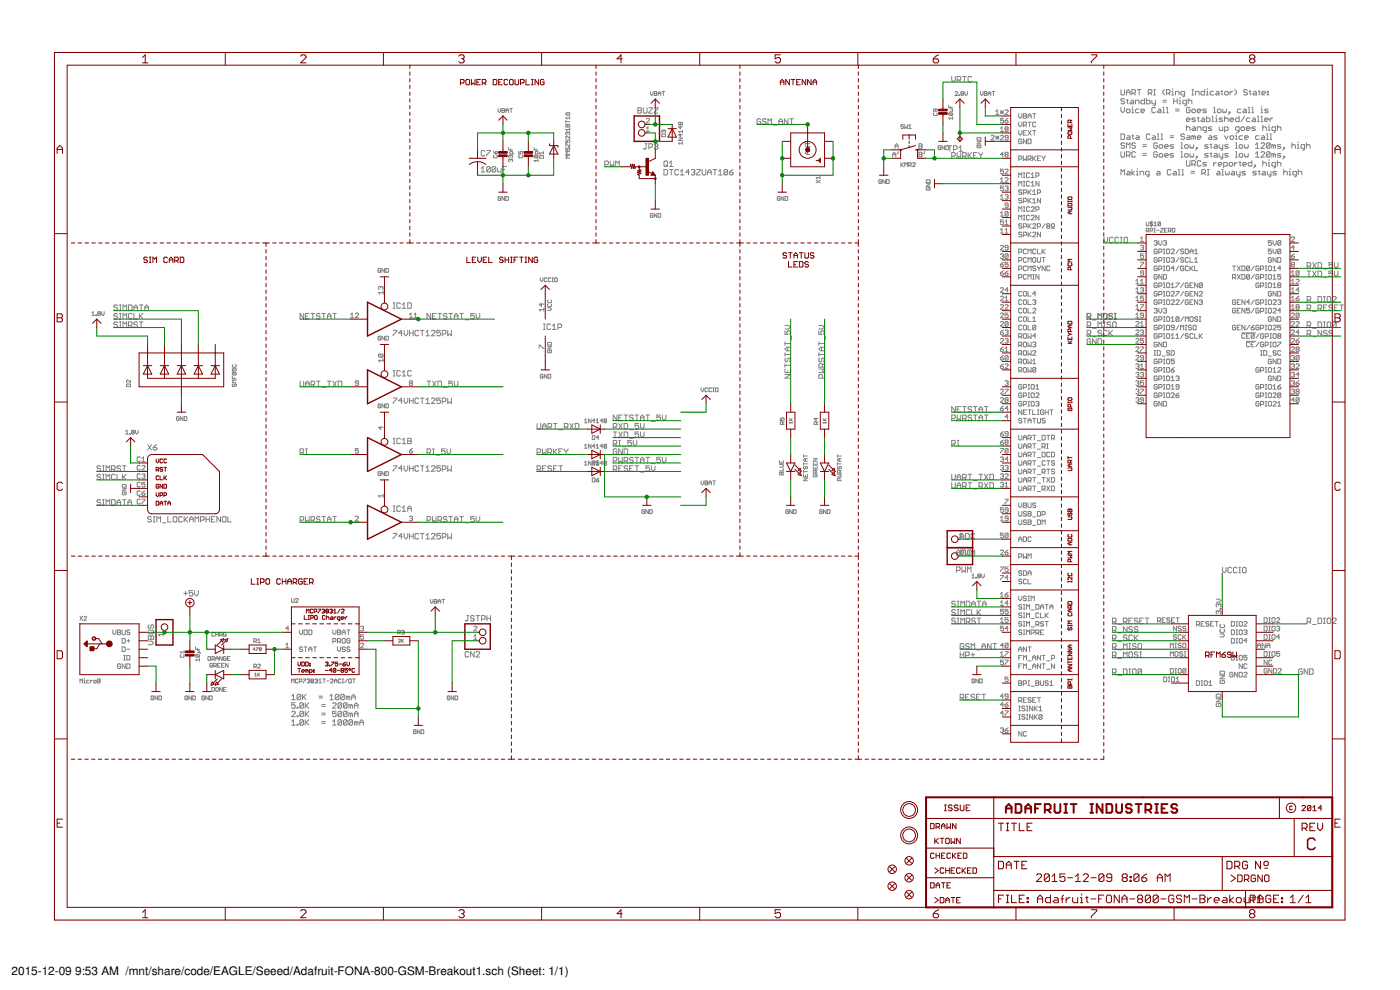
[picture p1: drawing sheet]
<svg xmlns="http://www.w3.org/2000/svg" width="420mm" height="297mm" viewBox="0 0 420 297" stroke-linecap="round" stroke-linejoin="round" font-family="sans-serif">
<defs><g id="words">
<g font-size="3.5">
<text x="3.5" y="292.5">2015-12-09</text>
<text x="22.6" y="292.5">9:53 AM /mnt/share/code/EAGLE/Seeed/Adafruit-FONA-800-GSM-Breakout1.sch (Sheet: 1/1)</text>
</g>
</g></defs>
<g fill="none" stroke="#808080" stroke-width=".3">
<path d="M149.5 32.6v.7l.4 .4 .3-.4v-.7M150.6 32.6l.8 .2-.2 .3 .2 .4-.2 .2h-.6zM150.6 33.1h.6M151.8 33.7v-.7l.4-.4 .4 .4v.7M151.8 33.1h.8M153 32.6h.8M153.4 32.6v1.1M169.8 37.5l.2-.2 .4 .2 .4-.2 .2 .8h-1.2zM169.8 36.2v.7M169.8 36.5h1.2M170 33.8l-.2 .2 .2 .6h.8l.2-.2-.2-.6h-.4v.4M170.4 39.8l-.2-.2-.4 .2 .2 .6"/>
<path d="M170.4 37.5v.6M170.4 39.8v.2M170.4 39.8l.2-.2 .4 .2-.2 .6M171 35v.8M171 38.5v.8M171 38.9h-1.2l.4 .4M171 35.4h-1.2l.4 .4M191.5 32.3h.8l.2 .3-.2 .5 .2 .6-.2 .3h-.8zM191.5 33.1h.8M193.1 32.3v1.4l.3 .3h.5l.3-.3v-1.4M194 35.8l.2-.3 .7 .3-.9 1.1h.9M194 39.5h.9"/>
<path d="M194 38.5l.4-.4v1.4M194.7 32.3h1.1l-1.1 1.7h1.1M195.2 27.5v.8l.4 .4 .4-.4v-.8M196.4 27.5h.5l.2 .2-.2 1h-.5zM196.4 28.1h.5M196.4 32.3h1v.3l-1 1.1v.3h1M197.5 28.1h.8M197.5 28.7v-.8l.4-.4 .4 .4v.8M198.7 27.5h.8M199.1 27.5v1.2M199.2 39.2l-.2-.1-.4 .1 .2 .6M199.2 39.2l.2-.1 .4 .1-.2 .6"/>
<path d="M199.2 39.2v.2M204.2 37.9v.8l-.6-.6h1.2M204.2 36.9l.2-.2 .4 .2-.2 .6-.4-.2M204.2 36.9v.4M204.2 36.9l-.2-.2-.4 .2 .3 .6 .3-.2M204.8 39.1v.7M204.8 39.4h-1.2l.4 .4M228.3 35.9l-.3-.3h-.5l-.3 .3v1.1l.3 .3h.5l.3-.3v-.6h-.5M229.9 35.9l-.2-.3h-.6l-.2 .3 .2 .5h.6l.2 .3-.2 .6h-.6l-.2-.3M230.5 37.3v-1.7l.5 .6 .6-.6v1.7M232.1 37.5h1.1M233.8 36.4h1"/>
<path d="M233.8 37.3v-1.1l.5-.6 .5 .6v1.1M236.5 35.6v1.7l-1.1-1.7v1.7M237 35.6h1.1M237.6 35.6v1.7M271.1 37.6l-.5-.2-.2 .4 .5 .2 .2 .4-.2 .2-.5-.2M271.5 37.4v1.2l.4-.4 .4 .4v-1.2M272.7 38.6h.8M272.7 37.8l.4-.4v1.2M280.3 33.9l-.2 .2 .2 .6h.8l.2-.2-.2-.6M280.7 32.7l-.2 .8-.4-.2 .2-.6h.8l.2 .2-.2 .6M284.7 31.6v.7h1.2M284.9 33.9l1 .2-.2 .6"/>
<path d="M284.9 33.9l-.2 .6 1 .2M284.9 33.9l.8 .8M285.1 32.7h.8l-.2 .8h-.6M285.3 31.9v.4M285.6 22.9v1.1l.6 .6 .5-.6v-1.1M285.9 35.5h-1.2l.4 .3M285.9 35.1v.7M286.6 27.7l.2-.2 .6 .2-.8 1h.8M287.3 24h.8l.2-.3v-.5l-.2-.3h-.8v1.7M287.8 28.4l.2 .3zM287.8 24l.5 .6M288.6 28.1l-.2 .2 .2 .4 .5-.3-.2-.3"/>
<path d="M288.6 28.1l-.2-.2 .2-.4 .5 .2-.2 .4M288.6 28.1h.3M288.9 22.9h1.1M289.4 22.9v1.7M289.5 27.5v.8l.4 .4 .4-.4v-.8M291.6 23.2l-.3-.3h-.5l-.3 .3v1.1l.3 .3h.5l.3-.3M294.2 27.5v.8l.4 .4 .4-.4v-.8M295.4 27.5h.6l.2 .2-.2 1h-.6zM295.4 28.1h.6M296.6 28.1h.7M296.6 28.7v-.8l.4-.4 .3 .4v.8M297.7 27.5h.8"/>
<path d="M298.1 27.5v1.2M298.8 33.4l.5-.4v1.4M298.8 34.4h1M300.2 39.5h1M300.2 33.2l1 .9M300.2 33.7h1M300.2 38.5l.5-.4v1.4M300.7 33.2v.9M301.2 35.5h-1v.7l.7-.2 .3 .7-.3 .2-.7-.2M301.2 33.2l-1 .9M301.6 33.2l.3-.2 .7 .2-1 1.2h1M301.6 36.2h.7l.3 .5-.7 .2z"/>
<path d="M301.9 38.8l-.3 .2 .3 .5 .7-.3-.3-.4M301.9 38.8l-.3-.3 .3-.4 .7 .2-.3 .5M301.9 38.8h.4M302.6 35.5l-1 .7M305.7 34.1v.9l.5 .5 .5-.5v-.9M305.7 36.6v1l.5 .4 .5-.4v-1M305.7 39.2v.9l.5 .5 .5-.5v-.9M307.1 34.1h.7l.3 .2-.3 .5 .3 .5-.3 .2h-.7zM307.1 37.6h.7l.3-.7-.3-.3h-.7v1.4M307.1 34.8h.7M307.1 39.9h.5M307.6 37.6l.5 .4"/>
<path d="M308.1 39.2h-1v1.4h1M308.5 34.8h1M308.5 35.5v-.9l.5-.5 .5 .5v.9M308.5 36.6h1M308.5 39.2l1 1.4M309 36.6v1.4M309.5 39.2l-1 1.4M309.9 39.2h1M309.9 34.1h1M310.4 34.1v1.4M310.4 39.2v1.4M310.9 36.9l-.3-.3-.7 .3v.9l.3 .2 .7-.2"/>
<path d="M336.4 26.9v1.3l.3 .3h.5l.3-.3v-1.3M336.4 32.2v1.1l.6 .5 .5-.5v-1.1M337.5 29.8l-.3-.3h-.5l-.3 .3 .3 .6h.5l.3 .2-.3 .6h-.5l-.3-.3M338.1 28.5v-1.1l.5-.5 .5 .5v1.1M338.1 27.7h1M338.1 30.1h.5M338.3 32.7h.6l.2 .3v.6l-.2 .2h-.6l-.2-.2v-.6zM338.3 29.8v1.1l.3 .3M339.4 30.1h.6l.2 .3v.8h-.8l-.3-.3 .3-.3h.8M339.7 28h.8l.3-.3v-.6l-.3-.2h-.8v1.6M339.7 33.8h.5M339.7 32.7h.3v1.1"/>
<path d="M340 31.9v.3M340.2 28l.6 .5M340.8 31.2v-1.1h.8l.3 .3v.8M341.3 26.9h1.1M341.9 32.7h-.8l-.3 .3v.6l.3 .2h.8M341.9 26.9v1.6M342.4 33.3h1.1l-.3-.6h-.5l-.3 .3v.6l.3 .2h.5M343.5 29.5v1.7h-.8l-.3-.3v-.5l.3-.3h.8M344.1 29.5v1.7h.8l.2-.3v-.5l-.2-.3h-.8M344.6 28h.8l.3-.3v-.6l-.3-.2h-.8v1.6M345.1 28l.6 .5M345.7 30.1v.8l.3 .3h.8"/>
<path d="M346.2 28.5h.6M346.2 26.9h.6M346.5 26.9v1.6M346.8 32.5l-.3-.3h-.5l-.3 .3v1.1l.3 .2h.5l.3-.2M346.8 30.1v1.3l-.6 .3M347.6 32.7h.5l.3 .3v.8h-.8l-.3-.2 .3-.3h.8M349 30.1h1.1M349 30.6h1.1M349 33.8h.5M349 32.2h.2v1.6M349.5 26.9l-.5 .5v.6l.5 .5M350.1 28h.8l.2-.3v-.6l-.2-.2h-.8v1.6"/>
<path d="M350.1 33.8h.5M350.1 32.2h.2v1.6M350.6 28l.5 .5M351.7 28.5h.5M351.7 27.4h.3v1.1M352 26.6v.3M352.2 30.4h1.1M352.2 29.5v1.7M352.8 28.5v-1.1h.8l.3 .3v.8M352.8 32.7h1.1M352.8 33.3h1.1M353.3 29.5v1.7"/>
<path d="M353.9 31.2h.5M353.9 30.1h.2v1.1M354.1 29.3v.2M355.5 28.5h-.8l-.3-.3v-.5l.3-.3h.8v1.4l-.5 .2M356 31.2h-.8l-.2-.3v-.5l.2-.3h.8v1.3l-.5 .3M356.1 36h1l-.2-.6h-.6l-.2 .3v.5l.2 .3h.6M356.1 37.5v1.7M356.1 38.4l.2-.3h.6l.2 .3v.8M356.6 30.4l.3-.3h.5l.3 .3v.8M356.6 29.5v1.7M357.1 32.5l-.2-.3h-.6l-.2 .3v1.1l.2 .2h.6l.2-.2v-.6h-.5M357.7 28.5h.5"/>
<path d="M357.7 26.9h.5M357.7 33l.3-.3h.5l.3 .3v.6l-.3 .2h-.5l-.3-.2zM358 26.9v1.6M358 38.1h.5l.3 .3v.8h-.8l-.3-.3 .3-.3h.8M358.8 35.4h-.8l-.3 .3 1.1 .5-.3 .3h-.8M358.8 28.5v-1.1h.8l.3 .3v.8M359.3 33.3h1.1l-.2-.6h-.6l-.3 .3v.6l.3 .2h.6M359.3 39.2v-1.1h.9l.2 .3v.8M359.3 35.4h.6M359.6 35.1v1.1l.3 .3M360.7 35.4h.5l.3 .3v.8h-.8l-.3-.3 .3-.2h.8M361.5 26.9v1.6h-.8l-.3-.3v-.5l.3-.3h.8"/>
<path d="M362.1 28.5h.5M362.1 27.4h.2v1.1M362.1 34.9v1.6h.8l.2-.3v-.5l-.2-.3h-.8M362.1 32.7h-.9l-.2 .3 .2 .3h.6l.3 .3-.3 .2h-.8M362.1 39.2h-.9l-.2-.3v-.5l.2-.3h.9v1.3l-.6 .3M362.3 26.6v.3M363.7 38.1h-.8l-.3 .3 1.1 .5-.3 .3h-.8M363.7 36.5h.5M363.7 34.9h.3v1.6M364.2 27.4h-.8l-.2 .3v.5l.2 .3h.8M364.2 33.8h.6M364.2 32.2h.3v1.6"/>
<path d="M364.8 36.5h.5M364.8 35.4h.3v1.1M365.1 27.4h.5l.3 .3v.8h-.8l-.3-.3 .3-.2h.8M365.1 34.6v.3M365.3 33l.3-.3h.5l.3 .3v.6l-.3 .2h-.5l-.3-.2zM365.9 38.1v.8l.2 .3h.9v-1.1M366.4 27.4h.6M366.7 27.1v1.1l.3 .3M367 32.7v.9l.2 .2 .3-.2 .3 .2 .2-.2v-.9M367 35.4h-.9l-.2 .3 1.1 .5-.3 .3h-.8M367.5 27.7l.3-.3h.5l.3 .3v.5l-.3 .3h-.5l-.3-.3zM367.5 35.7l.3-.3h.5l.3 .3v.8"/>
<path d="M367.5 39.2h.8l.3-.3v-.5l-.3-.3h-.8v1.6M367.5 34.9v1.6M368.9 33.6h.2v.2h-.2zM369.1 27.4v1.1M369.1 36h1.1l-.2-.6h-.6l-.3 .3v.5l.3 .3h.6M369.1 33.8l-.5 .6M370 27.4h-.3l-.6 .6M370.5 26.9l.6 .5v.6l-.6 .5M371.1 39.9v.3M371.9 34.9v1.6h-.8l-.3-.3v-.5l.3-.3h.8M371.9 39.2h-.8l-.3-.3v-.5l.3-.3h.8v1.3l-.6 .3M372.4 32.7h-.8l-.3 .3v.6l.3 .2h.8"/>
<path d="M372.7 38.1h.5l.3 .3v.5l-.3 .3h-.5l-.3-.3v-.5zM373.3 32.7h.5l.3 .3v.8h-.8l-.3-.2 .3-.3h.8M373.5 34.9l-1.1 1.6M374.1 38.6h1.1l-.3-.5h-.6l-.2 .3v.5l.2 .3h.6M374.3 27.1l-.2-.2h-.6l-.2 .2 .2 .6h.6l.2 .3-.2 .5h-.6l-.2-.3M374.6 33.8h.6M374.6 32.2h.3v1.6M374.9 27.4h.5M375.2 27.1v1.1l.2 .3M375.2 35.4h-.9l-.2 .3v.5l.2 .3h.9M375.7 33.8h.5M375.7 32.2h.3v1.6"/>
<path d="M376 35.4h.5l.3 .3v.8h-.8l-.3-.3 .3-.2h.8M376.2 27.4h.6l.3 .3v.8h-.9l-.2-.3 .2-.2h.9M376.8 38.1h-.8l-.3 .3 1.1 .5-.3 .3h-.8M377.3 36.5h.6M377.3 34.9h.3v1.6M377.6 27.4h.6M377.9 27.1v1.1l.3 .3M378.4 32.7h.3v1.1M378.4 34.9h.3v1.6M378.4 33.8h.6M378.4 36.5h.6M378.7 28h1.1l-.3-.6h-.5l-.3 .3v.5l.3 .3h.5"/>
<path d="M378.7 31.9v.3M379 38.4l.2-.3h.6l.3 .3v.8M379 37.5v1.7M379.5 36h1.1l-.3-.6h-.5l-.3 .3v.5l.3 .3h.5M380.3 28.2h.3v.3h-.3zM380.3 27.4h.3v.3h-.3zM380.6 32.7h-.8l-.3 .3 .3 .3h.5l.3 .3-.3 .2h-.8M380.6 38.1h.3v1.1M380.6 39.2h.5M380.9 37.3v.2M381.1 35.4v1.1M382 35.4h-.3l-.6 .6"/>
<path d="M382.8 39.2h-.8l-.3-.3v-.5l.3-.3h.8v1.3l-.6 .3M383.3 38.4l.3-.3h.6l.2 .3v.8M383.3 37.5v1.7M144.4 50.5l.5-.5v1.6M144.4 51.6h1.1M145.5 45.4l-.3-.3h-.5l-.3 .3v1.1l.3 .3h.5l.3-.3M146 45.1h1.1v.3l-1.1 1.1v.3M147.1 50.2l-.2-.2h-.6l-.3 .2v1.1M147.1 50.2v1.1l-.2 .3h-.6l-.3-.3M147.1 50.2l-1.1 1.1M148.1 45.4l.6 .8M148.3 46.6l-.2 .2 .2 .6h.7l.2-.2-.2-.6"/>
<path d="M148.7 45.6l.3-.2 .2 .6-.5 .2zM148.8 50.2l-.3-.2h-.5l-.3 .2v1.1M148.8 50.2v1.1l-.3 .3h-.5l-.3-.3M148.8 50.2l-1.1 1.1M149.3 50.5v.8l.3 .3h.8v-1.1M150.2 59.2l-.1-.2-.6 .2v.7l.2 .2 .5-.2v-.3h-.3M151 50.8h.5M151.4 59v1.1l-.8-1.1v1.1M151.8 59l.8 .2v.7l-.2 .2h-.6zM152 50h-1v1.6M152.7 44.2v.8h1.1M153.2 47.9l-.1-.1-.4 .1 .1 .6"/>
<path d="M153.2 47.9l.2-.1 .4 .1-.2 .6M153.2 46.8l-.1-.2-.4 .2 .1 .6M153.2 46.8l.2-.2 .4 .2-.2 .6M153.2 44.6v.4M153.2 46.8v.2M153.2 47.9v.3M153.8 46.2v-.6l-.6-.2-.1 .8h1.1M155.7 45.4v.8h.6l-.2-.4 .2-.4 .6 .2-.2 .6M155.9 46.6l-.2 .2 .2 .6h.8l.2-.2-.2-.6M160.3 44.2v.8h1.1M160.5 46.6h.7l.2 .2-.2 .6M160.5 46.6l-.2 .2 .2 .6h.7"/>
<path d="M160.5 46.6l.7 .8M160.9 44.6v.4M161.4 48.2h-1.1l.4 .3M161.4 46.2v-.6l-.5-.2-.2 .8h1.1M161.4 47.8v.7M162.1 46.7h.8l.2 .8h-1.2zM163.1 45.5v.8M163.1 45.9h-1.2l.4 .4M169.8 42v.8h.6l-.2-.4 .2-.4 .6 .2-.2 .6M170 44.3l-.2 .6 .4 .2 .2-.6 .4-.2 .2 .2-.2 .6M171 43.2v.7l-1-.7h-.2v.7M171 46.7h-1.2l.4 .4-.4 .4h1.2"/>
<path d="M171 45.5h-1.2l.4 .4-.4 .4h1.2M171 40.8v.8l-.8-.8-.4 .2 .2 .6M181.5 49.4h.8l.3-.3v-.5l-.3-.3h-.8v1.7M183.1 48.3v1.7l.6-.6 .5 .6v-1.7M184.8 50v-1.7l.5 .6 .5-.6v1.7M193.6 43.1h.6M193.9 43.1v1.4l-.3 .2-.5-.2M194.7 44.2h.8l.3-.3v-.5l-.3-.3h-.8v1.6M196.4 43.4l.2-.3h.6l.2 .3-.2 .5M196.9 43.9h.3M197.2 43.9l.2 .3-.2 .5h-.6l-.2-.2M198.8 40.2h.8l.2 .8h-1.2z"/>
<path d="M199.3 50.9h.8l.3 .2v1.1l-.3 .3h-.8zM199.3 48.6l.2-.3h.6l.3 .3v1.1l-.3 .3h-.6l-.2-.3zM199.8 49.4l.6 .6M200.9 50.9h1.1M200.9 50h1.1M200.9 48.9l.5-.6v1.7M201.4 50.9v1.6M203.6 51.1l-.2-.2h-.6l-.3 .2v1.1l.3 .3h.6l.2-.3M203.6 41.4h1.2l-1.2 .8h1.2M204.2 52.5h1.1M204.2 51.4l.5-.5v1.6M204.2 40.2v.8l-.6-.6h1.2"/>
<path d="M204.8 42.9h-1.2l.4 .4M204.8 42.5v.8M206.9 51.7h-1.1l.8-.8v1.6M207.5 51.1l.2-.2h.6l.2 .2-.2 .6M208 51.7h.3M208.3 51.7l.2 .3-.2 .5h-.6l-.2-.3M209.1 50.9h1.1v.2l-1.1 1.1v.3h1.1M210.7 50.9v1.3l.3 .3h.5l.3-.3v-1.3M212.4 52.5v-1.1l.5-.5 .5 .5v1.1M212.4 51.7h1M214 50.9h1.1M214.5 50.9v1.6"/>
<path d="M215.6 52.5h1.1M215.6 51.4l.6-.5v1.6M218.4 51.1v1.1l-.3 .3h-.5l-.3-.3M218.4 51.1l-.3-.2h-.5l-.3 .2v1.1M218.4 51.1l-1.1 1.1M218.9 51.7h.8l.3 .5-.3 .3h-.5l-.3-.3zM220 50.9l-1.1 .8M234.1 59.2l-.2-.2-.6 .2v.7l.6 .2 .2-.5h-.4M235.2 59v1.1l-.8-1.1v1.1M235.6 59l.8 .2v.7l-.2 .2h-.6zM241.7 44h1.4l-1.4 1h1.4M241.7 43.1h1.4"/>
<path d="M241.7 42.6v1M242.4 45.4v1M243.1 45.4h-1l-.4 .5 .4 .5h1M245 54.1l1.1 .8M246.1 53.3h-1.1l.3 .4M246.1 54.1l-1.1 .8M246.1 52.9v.8M264.5 54.1l-.2-.2-.5 .2v.8l.1 .2 .6-.2v-.4h-.4M265.7 53.9v1.2l-.8-1.2v1.2M266.1 53.9l.8 .2v.8l-.2 .2h-.6zM267.9 46.4h.9M267.9 47.1v-1l.5-.4 .4 .4v1"/>
<path d="M268.6 44.5v-.9l.5-.5 .4 .5v.9M268.6 43.8h.9M269.5 45.4l-.2 .7M270.4 48.8v1.2M270.6 49.4l.5 .6M271.1 48.8l-.7 .8M271.5 50v-1.2l.4 .4 .4-.4v1.2M272.7 49.6l.8-.2-.2-.6h-.6v1.2M273.1 49.6l.4 .4M273.9 49l.2-.2 .5 .2-.7 1h.7M275.8 43.1h.7l.2 .3-.2 .4 .2 .5-.2 .2h-.7zM275.8 46.4h.7"/>
<path d="M275.8 45.7h.7l.2 .2-.2 .5 .2 .4-.2 .3h-.7zM275.8 43.8h.7M277.4 45.4l-.2 .7M278 55.1h1.1l-1.1 .8h1.1M278 54.1l.2-.2h.8l.1 .8h-1.1zM278.2 56.3l-.2 .2 .2 .5h.8l.1-.1-.1-.6h-.4v.4M282.3 43.9l-.2-.2-.6 .2 .2 1 .6-.2v-.4h-.4M283.5 43.7v1.2l-.8-1.2v1.2M284.5 43.7l.1 .2v.8l-.1 .2h-.6v-1.2l1.7 .1M285.1 43.8v1.6M285.6 46.9h.8l.3-.3v-.5l-.3-.3h-.8v1.6M286.2 44.9h.8l.2-.3v-.6l-.2-.2h-.8v1.6"/>
<path d="M287.3 45.8v1.6l.5-.5 .5 .5v-1.6M287.8 45.4h1.1M287.8 44.3l.5-.5v1.6M288.9 46.9h.8l.3-.3v-.5l-.3-.3h-.8v1.6M289.4 46.9l.6 .5M290.5 45.8v1.6M290.8 46.6l.8 .8M291.6 45.8l-1.1 1.1M292.2 46.6h.5M293.2 41.4l.2-.2h.8l.2 .8h-1.2zM293.2 42.4h1.2l-1.2 .8h1.2M293.3 45.8h-1.1v1.6h1.1"/>
<path d="M293.4 43.6l-.2 .2 .2 .5h.8l.2-.1-.2-.6h-.4v.4M293.8 45.8l.5 .8M294.3 46.6v.8M294.9 45.8v.3l-.6 .5M297.4 40.8l.2-.2 .7 .2-.9 1.2h.9M298.8 41.3h1M298.8 40.8l1 1M299.3 40.8v1M299.8 40.8l-1 1M300.2 40.8l.3-.2 .7 .2-1 1.2h1M300.2 54.7h1M300.2 53.8l.5-.5v1.4"/>
<path d="M300.2 58.8l.5-.4v1.4M300.2 59.8h1M301.2 46.4h-1l.7-.7v1.4M301.2 50.8h-1v.7l.7-.3 .3 .7-.3 .3-.7-.3M301.2 55.8h-1v.7l.7-.2 .3 .7-.3 .2-.7-.2M301.6 51l.3-.2 .7 .2-1 1.2h1M301.6 53.5l.3-.2 .7 .2-1 1.2h1M301.6 56.1l.7-.3 .3 .3-.3 .4M301.6 58.6l.7-.2 .3 .2-.3 .5M301.9 46.4h.4M301.9 46.4l-.3-.3 .3-.4 .7 .2-.3 .5M301.9 46.4l-.3 .2 .3 .5 .7-.3-.3-.4"/>
<path d="M302.1 56.5h.2M302.1 59.1h.2M302.3 56.5l.3 .3-.3 .4-.7-.2M302.3 59.1l.3 .2-.3 .5-.7-.3M302.6 41.3h-.7l-.3-.2 .3-.5 .7 .2v1l-.3 .2-.7-.2M305.7 47.7h.7l.3-.7-.3-.2h-.7v1.4M305.7 53.3v-1.4l.5 .4 .5-.4v1.4M305.7 55.8v-1.4l.5 .5 .5-.5v1.4M306.7 42l-.3-.3-.7 .3v.9l.3 .2 .7-.2v-.5h-.5M306.7 57.2l-.7-.2-.3 .4 .7 .3 .3 .4-.3 .3-.7-.3M306.7 59.7l-.7-.2-.3 .5 .7 .2 .3 .5-.3 .2-.7-.2M307.1 46.8v1.4l.5-.5 .5 .5v-1.4"/>
<path d="M307.1 57.9h.7l.3-.7-.3-.2h-.7v1.4M307.1 53.3h.5M307.1 51.9h.5M307.1 55.8h.5M307.1 54.4h.5M307.4 51.9v1.4M307.4 54.4v1.4M308.1 41.7v1.4l-1-1.4v1.4M308.5 47.7h.7l.3-.2-.3-.7h-.7v1.4M308.5 41.7h.7l.3 .3v.9l-.3 .2h-.7zM308.5 57v1.4M308.5 59.5v1.4"/>
<path d="M308.8 57.7l.7 .7M309 52.1l-.2-.2-.7 .2v.9l.2 .3 .7-.3M309 54.7l-.2-.3-.7 .3v.9l.2 .2 .7-.2M309 47.7l.5 .5M309.5 52.3l.4-.4v1.4M309.5 54.9l.4-.5v1.4M309.5 53.3h.9M309.5 55.8h.9M309.5 57l-1 .9M309.5 59.5l-1 .9M309.9 57.4l.5-.4v1.4M309.9 60l.5-.5v1.4"/>
<path d="M309.9 46.8v1.4M309.9 58.4h1M310.2 47.5l.7 .7M310.9 46.8l-1 .9M310.9 52.8h.7l.2-.7-.2-.2h-.7v1.4M311.3 47.5h.5M311.3 57.9h.7l.3-.2-.3-.7h-.7v1.4M311.8 54.4v1.4l-.9-1.4v1.4M312.3 46.8h-1v1.4h1M312.3 59.5v1.4l-1-1.4v1.4M312.7 46.8l.5 .7M313.2 47.5v.7"/>
<path d="M313.7 46.8l-.5 .7M336.4 40.2h.8l.3 .3v1.1l-.3 .2h-.8zM336.4 45.5v1.4l.3 .3h.5l.3-.3v-1.4M336.4 52.5v-1.6l.6 .5 .5-.5v1.6M337.5 43.1l-.3-.2h-.5l-.3 .5 .3 .3h.5l.3 .5-.3 .3h-.5l-.3-.3M338.1 44.5v-1.6l.5 .5 .5-.5v1.6M338.1 46.6h.8l.2-.2v-.6l-.2-.3h-.8v1.7M338.3 40.7h.6l.2 .3v.8h-.8l-.2-.2 .2-.3h.8M338.3 51.4h.6l.2 .3v.8h-.8l-.2-.3 .2-.2h.8M338.6 46.6l.5 .6M339.7 50.9v1.6M339.7 40.7h.5"/>
<path d="M340 40.5v1.1l.2 .2M340.5 51.4l-.8 .6 .8 .5M340.8 43.1l-.3-.2h-.5l-.3 .5 .3 .3h.5l.3 .5-.3 .3h-.5l-.3-.3M340.8 45.8l-.3-.3h-.5l-.3 .3v1.1l.3 .3h.5l.3-.3M341.1 40.7h.5l.3 .3v.8h-.8l-.3-.2 .3-.3h.8M341.1 51.4h.2v1.1M341.1 52.5h.5M341.3 50.6v.3M342.1 52.5v-1.1h.9l.2 .3v.8M343 44h1M343 43.4h1M343 46.6h1"/>
<path d="M343 46.1h1M344.9 52.5h-.9l-.2-.3v-.5l.2-.3h.9v1.4l-.6 .2M345.1 40.5l-.2-.3h-.6l-.2 .3v1.1l.2 .2h.6l.2-.2M346 40.7h.5l.3 .3v.8h-.8l-.3-.2 .3-.3h.8M347.3 41.8h.6M347.3 40.2h.3v1.6M347.3 43.1l-.3-.2h-.5l-.3 .2v1.1l.3 .3h.5l.3-.3v-.5h-.5M347.3 45.8l-.3-.3h-.5l-.3 .3v1.1l.3 .3h.5l.3-.3v-.5h-.5M347.3 51.4h.6l.2 .3v.8h-.8l-.3-.3 .3-.2h.8M347.9 43.7l.2-.3h.6l.3 .3v.5l-.3 .3h-.6l-.2-.3zM347.9 46.4l.2-.3h.6l.3 .3v.5l-.3 .3h-.6l-.2-.3zM348.4 41.8h.6"/>
<path d="M348.4 40.2h.3v1.6M349.5 44h1.1l-.3-.6h-.5l-.3 .3v.5l.3 .3h.5M349.5 46.6h1.1l-.3-.5h-.5l-.3 .3v.5l.3 .3h.5M351.2 40.7h1M351.2 41.3h1M351.4 51.1l-.3-.2h-.5l-.3 .2v1.1l.3 .3h.5l.3-.3M352.2 43.4h-.8l-.2 .3 1 .5-.2 .3h-.8M352.2 46.1h-.8l-.2 .3 .2 .2h.6l.2 .3-.2 .3h-.8M352.2 51.4h.6l.3 .3v.8h-.9l-.2-.3 .2-.2h.9M353.6 50.9h.3v1.6M353.6 52.5h.5M354.4 42.9h.3v1.6"/>
<path d="M354.4 44.5h.6M354.4 45.5h.3v1.7M354.4 47.2h.6M354.7 50.9h.3v1.6M354.7 52.5h.5M355.5 40.5l-.3-.3h-.5l-.3 .3 .3 .5h.5l.3 .3-.3 .5h-.5l-.3-.2M355.8 43.4h.5l.3 .3v.5l-.3 .3h-.5l-.3-.3v-.5zM355.8 46.1h.5l.3 .3v.5l-.3 .3h-.5l-.3-.3v-.5zM356.1 48.2v1.4l.2 .2h.6l.2-.2v-1.4M356.3 40.7h.6l.2 .3v.8h-.8l-.2-.2 .2-.3h.8M357.1 43.4v.8l.3 .3 .3-.3 .3 .3 .2-.3v-.8M357.1 46.1v.8l.3 .3 .3-.3 .3 .3 .2-.3v-.8"/>
<path d="M357.4 51.4h1.1M357.4 52h1.1M357.7 49.3h.8l.3-.3v-.5l-.3-.3h-.8v1.6M358.2 41l.3-.3 .3 .3v.8M358.2 41l-.5-.3v1.1M358.2 41v.8M358.2 49.3l.6 .5M359.1 44.2h.2v.3h-.2zM359.1 46.9h.2v.3h-.2zM359.3 41.3h1.1l-.2-.6h-.6l-.3 .3v.6l.3 .2h.6M359.3 44.5l-.5 .5M359.3 47.2l-.5 .5"/>
<path d="M360.4 48.5l-.2-.3h-.6l-.3 .3v1.1l.3 .2h.6l.2-.2M360.7 52h.8l.3-.3v-.6l-.3-.2h-.8v1.6M361.2 52l.6 .5M362.1 48.7h-.9l-.2 .3 .2 .3h.6l.3 .3-.3 .2h-.8M362.3 52.5h.6M362.3 50.9h.6M362.6 43.4h-.8l-.3 .3 1.1 .5-.3 .3h-.8M362.6 46.1h-.8l-.3 .3 1.1 .5-.3 .3h-.8M362.6 50.9v1.6M362.9 40.7h.5l.3 .3v.8h-.8l-.3-.2 .3-.3h.8M363.2 43.4h.5M363.2 46.1h.5"/>
<path d="M363.4 43.1v1.1l.3 .3M363.4 45.8v1.1l.3 .3M364.2 48.7v1.1M364.5 43.4h.6l.2 .3v.8h-.8l-.3-.3 .3-.2h.8M364.5 46.1h.6l.2 .3v.8h-.8l-.3-.3 .3-.3h.8M365.1 48.7h-.3l-.6 .6M365.3 40.7h-.8l-.3 .3 1.1 .6-.2 .2h-.9M365.3 51.4h.6l.2 .3v.8h-.8l-.2-.3 .2-.2h.8M365.6 49.3h1.1l-.3-.6h-.5l-.3 .3v.6l.3 .2h.5M365.9 43.4v.8l.2 .3h.9M365.9 46.1v.8l.2 .3h.9M366.7 50.9h.3v1.6"/>
<path d="M366.7 52.5h.5M367 43.4v1.4l-.6 .2M367 46.1v1.3l-.6 .3M367.2 49.8h.9l.2-.2v-.6l-.2-.3h-.9v1.7M367.5 40.7l.6 1.1 .5-1.1M367.8 51.4v.8l.3 .3 .2-.3 .3 .3 .3-.3v-.8M368.6 43.4h-.8l-.3 .3 1.1 .5-.3 .3h-.8M368.6 46.1h-.8l-.3 .3 .3 .2h.5l.3 .3-.3 .3h-.8M369.1 48.7h.6l.3 .3v.6l-.3 .2h-.6l-.2-.2v-.6zM369.4 40.7h.6l.2 .3v.6l-.2 .2h-.6l-.3-.2v-.6zM369.7 51.4h.5l.3 .3v.8h-.8l-.3-.3 .3-.2h.8M370.5 48.7v1.1"/>
<path d="M370.8 40.7h.3v1.1M370.8 42.9h.3v1.6M370.8 45.5h.3v1.7M370.8 41.8h.5M370.8 44.5h.5M370.8 47.2h.5M371.1 51.4v.8l.2 .3h.9M371.3 48.7h-.2l-.6 .6M371.9 48.7h.5M372.2 48.5v1.1l.2 .2M372.2 43.4h.5l.3 .3v.5l-.3 .3h-.5l-.3-.3v-.5zM372.2 46.1h.5l.3 .3v.5l-.3 .3h-.5l-.3-.3v-.5z"/>
<path d="M372.2 51.4v1.4l-.6 .2M373 40.7h-.8l-.3 .3v.6l.3 .2h.8M373 49.3h1.1l-.3-.6h-.5l-.3 .3v.6l.3 .2h.5M373.5 46.1v.8l.3 .3 .3-.3 .2 .3 .3-.3v-.8M373.5 41.3h1.1l-.3-.6h-.5l-.3 .3v.6l.3 .2h.5M373.5 43.4v.8l.3 .3 .3-.3 .2 .3 .3-.3v-.8M373.8 51.4h-.8l-.3 .3 .3 .3h.5l.3 .2-.3 .3h-.8M375.7 48.2v1.6h-.8l-.3-.2v-.6l.3-.3h.8M376.5 49.6h.3v.2h-.3zM376.8 44.5h1.1M376.8 43.4l.5-.5v1.6M376.8 46.1l.5-.6v1.7"/>
<path d="M376.8 47.2h1.1M376.8 49.8l-.6 .6M377.1 51.4h-.9l-.2 .3 .2 .3h.6l.3 .2-.3 .3h-.8M377.6 51.4h.6M377.9 40.7h-.8l-.3 .3v.6l.3 .2h.8M377.9 51.1v1.1l.3 .3M378.4 43.1l.3-.2h.5l.3 .2v.3l-1.1 1.1h1.1M378.4 45.8l.3-.3h.5l.3 .3v.3l-1.1 1.1h1.1M378.7 40.7h.5l.3 .3v.8h-.8l-.3-.2 .3-.3h.8M379 51.4h.5l.3 .3v.8h-.8l-.3-.3 .3-.2h.8M379 48.2v1.6M379 49l.2-.3h.6l.3 .3v.8"/>
<path d="M380.1 40.2h.2v1.6M380.1 41.8h.5M380.3 51.4v.8l.3 .3h.8M380.6 48.7h.3v1.1M380.6 49.8h.5M380.9 47.9v.3M381.1 43.1v1.1l-.2 .3h-.6l-.2-.3M381.1 45.8v1.1l-.2 .3h-.6l-.2-.3M381.1 43.1l-.2-.2h-.6l-.2 .2v1.1M381.1 45.8l-.2-.3h-.6l-.2 .3v1.1M381.1 41.8h.6M381.1 40.2h.3v1.6"/>
<path d="M381.1 43.1l-1 1.1M381.1 45.8l-1 1.1M381.4 51.4v1.4l-.5 .2M382.2 43.7l.3-.3 .3 .3v.8M382.2 46.4l.3-.3 .3 .3v.8M382.2 43.7l-.5-.3v1.1M382.2 46.4l-.5-.3v1.1M382.2 43.7v.8M382.2 46.4v.8M382.8 49.8h-.8l-.3-.2v-.6l.3-.3h.8v1.4l-.6 .3M383.1 51.4h-.9l-.2 .3 .2 .3h.6l.3 .2-.3 .3h-.8M383.3 48.2v1.6"/>
<path d="M383.3 49l.3-.3h.6l.2 .3v.8M384.4 43.4h-.8l-.3 .3 .3 .3h.6l.2 .2-.2 .3h-.9M384.4 46.1h-.8l-.3 .3 .3 .2h.6l.2 .3-.2 .3h-.9M385.3 51.7l.2-.3h.6l.2 .3v.8M385.3 44.2h.2v.3h-.2zM385.3 46.9h.2v.3h-.2zM385.3 50.9v1.6M385.5 44.5l-.5 .5M385.5 47.2l-.5 .5M386.9 51.4h.3v1.1M386.9 52.5h.5M387.2 50.6v.3"/>
<path d="M387.7 43.7l.3-.3h.5l.3 .3v.8M387.7 42.9v1.6M389.1 52.5h-.9l-.2-.3v-.5l.2-.3h.9v1.4l-.6 .2M389.3 44.5h.6M389.3 43.4h.3v1.1M389.6 42.6v.3M389.6 50.9v1.6M389.6 51.7l.3-.3h.5l.3 .3v.8M391.5 44.5h-.8l-.3-.3v-.5l.3-.3h.8v1.4l-.5 .2M392.1 43.7l.2-.3h.6l.2 .3v.8M392.1 42.9v1.6M196 64.2l-.2-.1-.6 .1v.8l.2 .2 .6-.2v-.4h-.4"/>
<path d="M197.1 64.1v1.1l-.7-1.1v1.1M197.5 64.1l.8 .1v.8l-.2 .2h-.6zM300.2 63.9l.5-.4v1.4M300.2 69l.5-.5v1.4M300.2 79.4h.7l.3 .5-.7 .2zM300.2 73.9l.3-.3 .7 .3-1 1.1h1M300.2 76.4l.7-.2 .3 .2-.3 .5M300.2 64.9h1M300.2 69.9h1M300.7 76.9h.2M300.9 76.9l.3 .2-.3 .5-.7-.3M301.2 78.7l-1 .7"/>
<path d="M301.2 66h-1v.7l.7-.2 .3 .7-.3 .2-.7-.2M301.6 67.4h1M301.6 66.5l.5-.5v1.4M301.6 69l.5-.5v1.4M301.6 69.9h1M302.6 63.7l-1 .9M302.6 74.3h-.7l-.3-.2 .3-.5 .7 .3v.9l-.3 .2-.7-.2M302.6 61.6h-.7l-.3-.2 .3-.5 .7 .3v.9l-.3 .2-.7-.2M302.6 63.7v.9l-.3 .3-.7-.3M302.6 76.4v.9l-.3 .3-.7-.3M302.6 78.7h-1v.7l.7-.2 .3 .7-.3 .2-.7-.2M302.6 63.7l-.3-.2-.7 .2v.9"/>
<path d="M302.6 76.4l-.3-.2-.7 .2v.9M302.6 76.4l-1 .9M305.7 75.7h.7l.3-.7-.3-.3h-.7v1.4M305.7 63.4v-1.4l.5 .5 .5-.5v1.4M305.7 66v-1.4l.5 .4 .5-.4v1.4M305.7 78.2h.7l.3-.7-.3-.2h-.7v1.4M306.7 67.4l-.7-.3-.3 .5 .7 .2 .3 .5-.3 .2-.7-.2M306.7 69.9l-.7-.2-.3 .4 .7 .3 .3 .4-.3 .3-.7-.3M307.1 68.1h.7l.3-.7-.3-.3h-.7v1.4M307.1 70.6h.7l.3-.7-.3-.2h-.7v1.4M307.1 60.4h.7l.3-.7-.3-.2h-.7v1.4M307.1 63.4h.5"/>
<path d="M307.1 62h.5M307.1 66h.5M307.1 64.6h.5M307.4 62v1.4M307.4 64.6v1.4M308.1 75l-.3-.3-.7 .3v.9l.3 .2 .7-.2M308.1 77.5l-.3-.2-.7 .2v.9l.3 .3 .7-.3M308.5 67.1v1.4M308.5 69.7v1.4M308.5 76.1v-1.4l.5 .5 .5-.5v1.4M308.5 78.7v-1.4l.5 .4 .5-.4v1.4M308.8 60.2l.7 .7"/>
<path d="M308.8 67.8l.7 .7M308.8 70.4l.7 .7M309 62.3l-.2-.3-.7 .3v.9l.2 .2 .7-.2M309 64.8l-.2-.2-.7 .2v.9l.2 .3 .7-.3M309.5 64.8l.2-.2 .7 .2-.9 1.2h.9M309.5 62.3l.2-.3 .7 .3-.9 1.1h.9M309.5 67.1l-1 1M309.5 69.7l-1 .9M309.9 67.4l.3-.3 .7 .3-1 1.1h1M309.9 69.9l.3-.2 .7 .2-1 1.2h1M309.9 60.9h1M310.2 77.3l.7 .2v.9l-.3 .3-.7-.3v-.9z"/>
<path d="M310.9 75l-.3-.3-.7 .3v.9l.3 .2 .7-.2M310.9 63h.7l.2-.7-.2-.3h-.7v1.4M311.3 77.3v1.1l.3 .3 .7-.3v-1.1M311.3 68.1h.7l.3-.3-.3-.7h-.7v1.4M311.3 74.7v1.4h1M311.3 79.8l.5 .7M311.8 64.6v1.4l-.9-1.4v1.4M312.3 79.8l-.5 .7M312.3 69.7v1.4l-1-1.4v1.4M312.7 74.7v1.4M312.7 77.3h1M313 75.4l.7 .7"/>
<path d="M313.2 77.3v1.4M313.7 74.7l-1 1M313.7 79.8v1.4l-1-1.4v1.4M313.7 67.1l-1 1.4M314.4 67.8l-.3 .3 .3 .4 .7-.2-.3-.5M314.4 67.8l-.3-.2 .3-.5 .7 .3-.3 .4M314.4 67.8h.4M315.6 68.5h.2l-.2-.7 .2-.7 .7 .3-.2 .7v.4h.2M331.3 71.2v1.1l.6 .5 .5-.5v-1.1M334.1 71.5l-.3-.3h-.6l-.2 .3v1l.2 .3h.6l.3-.3M335.7 71.5l-.3-.3h-.5l-.3 .3v1l.3 .3h.5l.3-.3M336.3 71.2h.5"/>
<path d="M336.3 72.8h.5M336.5 71.2v1.6M337.3 71.5l.3-.3h.6l.2 .3v1l-.2 .3h-.6l-.3-.3zM342.3 73.9l.7-.3 .2 .3-.2 .4M342.3 78.7h.9l-.9 1.4M342.3 72.5h.9M342.3 71.5l.4-.4v1.4M342.7 74.3h.3M343 74.3l.2 .2-.2 .5-.7-.2M343.2 76.2h-.9v.7l.7-.3 .2 .7-.2 .3-.7-.3M344 66.6v1l.2 .2 .6-.2v-1M344 69.3h.6l.2-.6-.8-.2v1.2"/>
<path d="M344.4 69.3l.4 .4M345.2 69.3l.7-.2-.1-.6h-.6v1.2M345.6 66.4v1.6M345.9 66.8l-.1-.2-.6 .2 .2 .4 .5 .2-.1 .4-.6-.2M346.4 72.4l.6-.2 .3 .2-.3 .5M346.4 68.5h.3M346.4 69.7h.3M346.4 67.8h.7M346.4 67l.3-.4v1.2M346.5 68.5v1.2M346.8 72.9h.2M347 72.9l.3 .2-.3 .5-.6-.2"/>
<path d="M347.1 69.1h.8M347.3 75l-.3-.3-.6 .3v.9l.2 .2 .7-.2v-.5h-.5M347.3 77.5l-.3-.2-.6 .2v.9l.2 .3 .7-.3v-.4h-.5M347.8 72.2v.9l.4 .5 .5-.5v-.9M347.8 75.7h.7l.2-.7-.2-.3h-.7v1.4M347.8 78.2h.7l.2-.7-.2-.2h-.7v1.4M348.3 68.5h.8l-.8 1v.2h.8M348.3 66.8l-.8 .8M348.3 66.8v.8l-.2 .2-.6-.2M348.3 66.8l-.2-.2-.6 .2v.8M349.2 72.4l.7-.2 .2 .2-.2 .5M349.2 74.7h.4"/>
<path d="M349.2 76.1h.4M349.2 77.3h.4M349.2 78.7h.4M349.2 79.8h.4M349.4 74.7v1.4M349.4 77.3v1.4M349.4 79.8v1.4M349.5 69.1h.4M349.6 72.9h.3M349.9 72.9l.2 .2-.2 .5-.7-.2M350.2 68.5h-.7v1.2h.7M350.3 74.7l.7 .3v.9l-.2 .2-.7-.2v-.9z"/>
<path d="M350.3 77.3l.7 .2v.9l-.2 .3-.7-.3v-.9zM350.3 79.8l.7 .3v.9l-.2 .2-.7-.2v-.9zM350.6 69.3h.6l.2-.6-.8-.2v1.2M351 69.3l.4 .4M351.5 75l.2-.3 .7 .3-.9 1.1h.9M351.5 77.5l.7-.2 .2 .2-.2 .5M351.8 68.7l.2-.2 .6 .2v.8l-.2 .2-.6-.2zM352 78h.2M352.2 78l.2 .2-.2 .5-.7-.3M353.8 74.7l-.9 1.4M353.8 77.3l-.9 1.4M353.8 79.8l-.9 1.4"/>
<path d="M355.2 75l-.7-.3-.2 .5 .7 .2 .2 .5-.2 .2-.7-.2M355.2 77.5l-.7-.2-.2 .4 .7 .3 .2 .4-.2 .3-.7-.3M355.7 74.7h.7l.2 .3v.9l-.2 .2h-.7zM356.6 77.5l-.2-.2-.7 .2v.9l.2 .3 .7-.3M357.1 76.1v-.9l.5-.5 .5 .5v.9M357.1 77.3v1.4h1M357.1 79.8v1.4M357.1 75.4h1M358.1 79.8l-1 1M358.5 77.7l.5-.4v1.4M358.5 75.2l.5-.5v1.4M358.5 79.8v1.4h1"/>
<path d="M358.5 76.1h1M358.5 78.7h1M369.9 79.8h.9M370.4 79.8v1.4M371.3 79.8l.9 1.4M372.2 79.8l-.9 1.4M372.7 79.8h.7l.2 .3v.9l-.2 .2h-.7zM376.4 79.8l-.9 1.4M379.7 79.8h.5M379.9 79.8v1.4M380.9 79.8l.7 .3v.9l-.3 .2-.7-.2v-.9zM381.6 72.2h-1v.7l.7-.2 .3 .7-.3 .2-.7-.2"/>
<path d="M381.6 74.7h-1v.7l.7-.2 .3 .7-.3 .2-.7-.2M381.6 77.5l-.3-.2-.7 .2v.9l.3 .3 .7-.3v-.4h-.5M382.1 72.2v.9l.4 .5 .5-.5v-.9M382.1 74.7v1l.4 .4 .5-.4v-1M383 77.3v1.4l-.9-1.4v1.4M383.5 77.3h.7l.2 .2v.9l-.2 .3h-.7zM384.4 72.4v1l-.2 .2-.7-.2M384.4 75l-.2-.3-.7 .3v.9M384.4 75v.9l-.2 .2-.7-.2M384.4 72.4l-.2-.2-.7 .2v1M384.4 75l-.9 .9M384.4 72.4l-.9 1"/>
<path d="M387.5 76.9h.8l.2 .4-.7 .3zM387.5 71.3l.3-.2 .7 .2-1 1.2h1M387.8 79.4l-.3-.2 .3-.5 .7 .2-.2 .5M387.8 79.4l-.3 .2 .3 .5 .7-.2-.2-.5M387.8 79.4h.5M388.5 74.3h-1l.8-.7v1.4M388.5 76.2l-1 .7M392.3 79.9h.8l.3-.3v-.5l-.3-.3h-.8v1.6M392.8 79.9l.6 .5M393.9 78.8l1.1 1.6M395 78.8l-1.1 1.6M395.6 78.8h.8l.2 .3v1.1l-.2 .2h-.8z"/>
<path d="M399.9 78.8h-1.1v.8l.6-.2 .5 .2v.6l-.3 .2h-.5l-.3-.2M400.5 78.8v1.1l.5 .5 .6-.5v-1.1M27.6 93.9l.4-.4v1.2M27.6 94.7h.7M28.7 94.5l.2 .2zM29.5 94.1l-.2-.2 .2-.4 .6 .2-.2 .4M29.5 94.1l-.2 .2 .2 .4 .6-.2-.2-.4M29.5 94.1h.4M30.5 93.5v.8l.4 .4 .4-.4v-.8M35.3 91.8l-.3-.3h-.5l-.3 .6 .3 .2h.5l.3 .6-.3 .2h-.5l-.3-.2M35.3 94.3l-.3-.3h-.5l-.3 .6 .3 .2h.5l.3 .6-.3 .3h-.5l-.3-.3M35.3 96.9l-.3-.3h-.5l-.3 .5 .3 .3h.5l.3 .5-.3 .3h-.5l-.3-.3"/>
<path d="M35.8 94h.6M35.8 95.7h.6M35.8 96.6h.6M35.8 98.2h.6M35.8 91.5h.6M35.8 93.1h.6M36.1 91.5v1.6M36.1 94v1.7M36.1 96.6v1.6M36.9 93.1v-1.6l.6 .6 .5-.6v1.6M36.9 95.7v-1.7l.6 .6 .5-.6v1.7M36.9 98.2v-1.6l.6 .5 .5-.5v1.6"/>
<path d="M38.6 91.5h.8l.2 .3v1.1l-.2 .2h-.8zM38.6 97.7h.8l.2-.3v-.5l-.2-.3h-.8v1.6M39.1 97.7l.5 .5M39.6 94.3l-.2-.3h-.6l-.2 .3v1.1l.2 .3h.6l.2-.3M40.2 94v1.7h1.1M40.2 93.1v-1l.5-.6 .6 .6v1M40.2 92.3h1.1M41.3 96.9l-.3-.3h-.5l-.3 .3 .3 .5h.5l.3 .3-.3 .5h-.5l-.3-.3M41.8 96.6h1.1M41.8 94v1.7M41.8 91.5h1.1M42.1 94.8l.8 .9"/>
<path d="M42.4 91.5v1.6M42.4 96.6v1.6M42.9 94l-1.1 1.1M43.5 92.3h1.1M43.5 93.1v-1l.5-.6 .6 .6v1M91.1 94v1.7l-1-1.7v1.7M91.7 94.8h.5M92.8 94h-1.1v1.7h1.1M93.3 94h1.1M93.9 94v1.7M96.1 94.3l-.3-.3h-.6l-.2 .3 .2 .5h.6l.3 .3-.3 .6h-.6l-.2-.3M96.6 94h1.1"/>
<path d="M97.2 94v1.7M98.3 94.8h1M98.3 95.7v-1.1l.5-.6 .5 .6v1.1M99.9 94h1.1M100.4 94v1.7M105.2 95.3h1M105.2 94.4l.5-.5v1.4M106.6 94.2l.3-.3 .7 .3-1 1.1h1M114.2 80.8l-.2-.2-.5 .2v.7l.5 .2 .2-.5h-.4M114.3 86.2v.2M114.3 86.2l.2-.3 .5 .3-.3 .7M114.3 86.2l-.3-.3-.4 .3 .2 .7"/>
<path d="M115 87.8h-1.4l.4 .5M115 87.3v1M115.4 80.6v1.1l-.8-1.1v1.1M115.8 80.6l.8 .2v.7l-.2 .2h-.6zM118 99.1h1.1v.3l-1.1 1.1v.3M118 92.5h.6M118 90.9h.6M118.3 90.9v1.6M120.2 91.1l-.3-.2h-.5l-.3 .2v1.1l.3 .3h.5l.3-.3M120.7 99.9h-1.1l.9-.8v1.7M120.7 92.5h1.1M120.7 91.4l.6-.5v1.6"/>
<path d="M121.3 99.1v1.1l.5 .6 .6-.6v-1.1M122.4 90.9h.8l.2 .2v1.1l-.2 .3h-.8zM122.9 95.3h.9M122.9 94.4l.4-.5v1.4M122.9 99.9h1.1M122.9 99.1v1.7M124 99.1v1.7M124.3 95.3h.9M124.3 94.4l.4-.5v1.4M125.6 99.4l-.2-.3h-.6l-.3 .3v1.1l.3 .3h.6l.2-.3M126.2 99.1h1.1M126.7 99.1v1.7"/>
<path d="M127.8 99.7l.6-.6v1.7M129.2 94v1.7l-1-1.7v1.7M129.5 99.4l.2-.3h.6l.3 .3v.3l-1.1 1.1h1.1M129.8 94.8h.5M130.9 94h-1.1v1.7h1.1M131.4 94h1.1M132 94v1.7M132.2 99.1h-1.1v.8l.5-.2 .6 .2v.6l-.3 .3h-.5l-.3-.3M134.2 94.3l-.3-.3h-.6l-.2 .3 .2 .5h.6l.3 .3-.3 .6h-.6l-.2-.3M134.4 99.1v1.7l.5-.6 .6 .6v-1.7M134.7 94h1.1M135.3 94v1.7"/>
<path d="M136.4 94.8h1M136.4 95.7v-1.1l.5-.6 .5 .6v1.1M138 94h1.1M138.5 94v1.7M139.6 95.9h1.1M142.3 94h-1v.8l.5-.2 .5 .2v.6l-.2 .3h-.6l-.2-.3M142.9 94v1.1l.5 .6 .6-.6v-1.1M162.2 83.4v.7l.4 .4 .3-.4v-.7M162.5 91v.9l-.7-.7h1.4M163.1 98.8h.5M163.1 97.2h.5M163.2 92.9h-1.4l.5 .4"/>
<path d="M163.2 92.4v.9M163.3 97.2v1.6M164.1 83.5l-.2-.1-.6 .1v.8l.2 .2 .6-.2M164.3 92.4h.8l.4 .4-.4 .4h-.8M164.5 90l-.2 .2 .2 .6h.8l.2-.2-.2-.6M164.5 91.2l-.2 .2 .2 .6 1-.2-.2-.6M165.2 97.5l-.2-.3h-.6l-.2 .3v1.1l.2 .2h.6l.2-.2M165.3 83.5l-.2-.1-.6 .1v.8l.2 .2 .6-.2M165.7 83.4h.4M165.7 84.5h.4M165.8 98.8h1.1M165.8 97.8l.5-.6v1.6"/>
<path d="M165.9 83.4v1.1M166.6 83.4l.6 .1v.8l-.2 .2-.5-.2v-.8zM167.4 98.3h.9l.2-.3v-.5l-.2-.3h-.9v1.6M235.6 97.6h1.1l.5 .6-.5 .5h-1.1M235.6 99.3v1.1h.8l-.3-.9 .3-.2h.5l.3 .2v.6l-.3 .3M245.7 97.6h1.1l.6 .6-.6 .5h-1.1M245.7 99.3v1.1h.9l-.3-.9 .3-.2h.5l.3 .2v.6l-.3 .3M300.2 81.9h.7l.3 .5-.7 .2zM300.2 99.7h.7l.3 .5-.7 .2zM300.2 86.6l.3-.3 .7 .3-1 1.1h1M300.2 89.1l.3-.2 .7 .2-1 1.2h1M300.2 91.6l.3-.2 .7 .2-1 1.2h1"/>
<path d="M300.2 94.2l.3-.3 .7 .3-1 1.1h1M300.2 96.7l.3-.2 .7 .2-1 1.2h1M301.2 81.2l-1 .7M301.2 99l-1 .7M301.6 81.9h.7l.3 .5-.7 .2zM301.6 91.6l.3-.2 .7 .2-1 1.2h1M301.6 99.3l.7-.3 .3 .3-.3 .4M301.6 89.3l.5-.4v1.4M301.6 90.3h1M302.1 99.7h.2M302.3 99.7l.3 .2-.3 .5-.7-.2M302.6 96.7l-.3-.2-.7 .2v.9"/>
<path d="M302.6 96.7l-1 .9M302.6 93.9h-1v.7l.7-.2 .3 .7-.3 .2-.7-.2M302.6 96.7v.9l-.3 .3-.7-.3M302.6 81.2l-1 .7M302.6 87h-1l.7-.7v1.4M305.7 80.8h.7l.3-.7-.3-.3h-.7v1.4M305.7 83.3h.7l.3-.7-.3-.2h-.7v1.4M306.7 87.7l-.3-.3-.7 .3v.9l.3 .2 .7-.2M306.7 90.2l-.3-.2-.7 .2v.9l.3 .3 .7-.3M306.7 92.7l-.3-.2-.7 .2v1l.3 .2 .7-.2M306.7 95.3l-.3-.3-.7 .3v.9l.3 .2 .7-.2M306.7 97.8l-.3-.2-.7 .2v.9l.3 .3 .7-.3"/>
<path d="M307.1 87.7l.3-.3 .7 .3v.9l-.3 .2-.7-.2zM307.1 95.3l.3-.3 .7 .3v.9l-.3 .2-.7-.2zM307.1 90.2l.3-.2 .7 .2v.9l-.3 .3-.7-.3zM307.4 92.5l.7 .2v1l-.3 .2-.7-.2v-1zM307.4 97.6l.7 .2v.9l-.3 .3-.7-.3v-.9zM308.1 82.6l-.3-.2-.7 .2v.9l.3 .3 .7-.3M308.1 80.1l-.3-.3-.7 .3v.9l.3 .2 .7-.2M308.5 81.2v-1.4l.5 .5 .5-.5v1.4M308.5 83.8v-1.4l.5 .4 .5-.4v1.4M308.5 87.4v1.4h1M308.5 90v1.4h1M308.5 92.5v1.4h1"/>
<path d="M308.5 95v1.4h1M308.5 97.6v1.4h1M309.9 95.5l.5-.5v1.4M309.9 90.2l.7-.2 .3 .2-.3 .5M309.9 92.7l.3-.2 .7 .2-1 1.2h1M309.9 82.4h.5M309.9 83.8h.5M309.9 96.4h1M310.2 82.4v1.4M310.4 90.7h.2M310.6 90.7l.3 .2-.3 .5-.7-.3M310.9 80.1l-.3-.3-.7 .3 .3 .4 .7 .3-.3 .4-.7-.2"/>
<path d="M310.9 97.8l-.3-.2-.7 .2v.9M310.9 97.8v.9l-.3 .3-.7-.3M310.9 88.1h-1l.7-.7v1.4M310.9 97.8l-1 .9M311.8 82.4v1.4l-.9-1.4v1.4M311.8 80.5v.7M315.1 80.1l-.3-.3-.7 .3v.9l.3 .2 .7-.2M326.3 95.1h.8l.2-.3v-.5l-.2-.3h-.8v1.7M326.3 97.7h.8l.2-.3v-.5l-.2-.3h-.8v1.6M326.8 95.1l.5 .6M326.8 97.7l.5 .5M327.9 95.9h1.1"/>
<path d="M327.9 98.5h1.1M329.5 98.2v-1.6l.6 .5 .5-.5v1.6M329.5 95.7v-1.7l.6 .6 .5-.6v1.7M330.6 99.4l-.3-.3h-.5l-.3 .6 .3 .2h.5l.3 .6-.3 .3h-.5l-.3-.3M331.2 96.6h.5M331.2 98.2h.5M331.4 94h.6l.3 .3v1.1l-.3 .3h-.6l-.2-.3v-1.1zM331.4 96.6v1.6M332.3 99.4l-.3-.3h-.6l-.2 .3v1.1l.2 .3h.6l.3-.3M332.8 99.1v1.7M333.1 99.9l.8 .9M333.3 96.9l-.2-.3h-.6l-.2 .3 .2 .5h.6l.2 .3-.2 .5h-.6l-.2-.3"/>
<path d="M333.9 94.3l-.3-.3h-.5l-.3 .3 .3 .5h.5l.3 .3-.3 .6h-.5l-.3-.3M333.9 99.1l-1.1 1.1M334.2 96.6h.5l.3 .3v1l-.3 .3h-.5l-.3-.3v-1zM334.4 94h.6M334.4 95.7h.6M334.7 94v1.7M340.9 96.7l.2-.2 .7 .2-.9 1.2h.9M340.9 99.3l.2-.3 .7 .3-.9 1.1h.9M340.9 91.9l.4-.5v1.4M340.9 84.2l.4-.4v1.4M340.9 86.8l.4-.5v1.4M340.9 89.3l.4-.4v1.4"/>
<path d="M340.9 94.4l.4-.5v1.4M340.9 87.7h.9M340.9 95.3h.9M340.9 92.8h.9M340.9 90.3h.9M340.9 85.2h.9M342.3 86.6l.7-.3 .2 .3-.2 .4M342.3 91.4h.9l-.9 1.4M342.3 97.9h.9M342.3 99.3l.7-.3 .2 .3-.2 .4M342.3 84.2l.4-.4v1.4M342.3 96.9l.4-.4v1.4"/>
<path d="M342.3 85.2h.9M342.7 87h.3M342.7 99.7h.3M343 87l.2 .2-.2 .5-.7-.2M343 99.7l.2 .2-.2 .5-.7-.2M343.2 81.9h-.7l-.2-.2 .2-.5 .7 .3v.9l-.2 .2-.7-.2M343.2 94.6h-.7l-.2-.2 .2-.5 .7 .3v.9l-.2 .2-.7-.2M343.2 88.9h-.9v.7l.7-.3 .2 .7-.2 .3-.7-.3M346.4 92.7l.6-.2 .3 .2-.3 .5M346.8 93.2h.2M347 93.2l.3 .3-.3 .4-.6-.2M347.3 80.1l-.3-.3-.6 .3v.9l.2 .2 .7-.2v-.5h-.5"/>
<path d="M347.3 82.6l-.3-.2-.6 .2v.9l.2 .3 .7-.3v-.4h-.5M347.3 85.1l-.3-.2-.6 .2v1l.2 .2 .7-.2v-.5h-.5M347.3 87.7l-.3-.3-.6 .3v.9l.2 .2 .7-.2v-.5h-.5M347.3 90.2l-.3-.2-.6 .2v.9l.2 .3 .7-.3v-.4h-.5M347.3 95.3l-.3-.3-.6 .3v.9l.2 .2 .7-.2v-.5h-.5M347.3 97.8l-.3-.2-.6 .2v.9l.2 .3 .7-.3v-.4h-.5M347.8 80.8h.7l.2-.7-.2-.3h-.7v1.4M347.8 85.8h.7l.2-.7-.2-.2h-.7v1.4M347.8 88.4h.7l.2-.7-.2-.3h-.7v1.4M347.8 90.9h.7l.2-.2-.2-.7h-.7v1.4M347.8 92.5v1l.4 .4 .5-.4v-1M347.8 96h.7l.2-.7-.2-.3h-.7v1.4"/>
<path d="M347.8 98.5h.7l.2-.7-.2-.2h-.7v1.4M348.7 82.4v1.4l-.9-1.4v1.4M349.2 82.4h.7l.2 .2v.9l-.2 .3h-.7zM349.2 92.7l.7-.2 .2 .2-.2 .5M349.2 81.2h.4M349.2 87.4h.4M349.2 88.8h.4M349.2 86.3h.4M349.2 95h.4M349.2 96.4h.4M349.2 91.4h.4M349.2 90h.4"/>
<path d="M349.2 97.6h.4M349.2 99h.4M349.2 84.9h.4M349.4 84.9v1.4M349.4 87.4v1.4M349.4 90v1.4M349.4 95v1.4M349.4 97.6v1.4M349.6 93.2h.3M349.9 93.2l.2 .3-.2 .4-.7-.2M350.3 84.9l.7 .2v1l-.2 .2-.7-.2v-1zM350.3 87.4l.7 .3v.9l-.2 .2-.7-.2v-.9z"/>
<path d="M350.3 90l.7 .2v.9l-.2 .3-.7-.3v-.9zM350.3 95l.7 .3v.9l-.2 .2-.7-.2v-.9zM350.3 97.6l.7 .2v.9l-.2 .3-.7-.3v-.9zM351.5 85.4l.5-.5v1.4M351.5 95.5l.5-.5v1.4M351.5 87.7l.2-.3 .7 .3-.9 1.1h.9M351.5 86.3h.9M351.5 96.4h.9M351.5 90.2l.2-.2 .7 .2v.2l-.9 1h.9M352.4 80.5h-.9l.7-.7v1.4M352.4 98.3h-.7l-.2-.3 .2-.4 .7 .2v.9l-.2 .3-.7-.3M352.9 84.9h.9l-.9 1.4"/>
<path d="M352.9 87.4h.9l-.9 1.4M352.9 90.2l.2-.2 .7 .2v.2l-.9 1h.9M353.8 95.3v.9l-.2 .2-.7-.2M353.8 95.3l-.2-.3-.7 .3v.9M353.8 95.3l-.9 .9M353.8 97.6l-.9 1.4M354.3 99v-1.4l.5 .4 .4-.4v1.4M355.2 80.1l-.2-.3-.7 .3v.9l.2 .2 .7-.2v-.5h-.4M355.2 84.9l-.9 1.4M355.2 87.4l-.9 1.4M355.2 90l-.9 1.4M355.2 95l-.9 1.4"/>
<path d="M355.7 96.4v-1.4l.5 .5 .4-.5v1.4M355.7 97.6h.5M355.7 99h.5M355.9 97.6v1.4M356.6 85.1l-.2-.2-.7 .2v1l.2 .2 .7-.2v-.5h-.4M356.6 87.7l-.2-.3-.7 .3v.9l.2 .2 .7-.2v-.5h-.4M356.6 90.2l-.2-.2-.7 .2v.9l.2 .3 .7-.3v-.4h-.4M356.6 80.1l-.2-.3-.7 .3v.9l.2 .2 .7-.2M357.1 88.1h.5M357.1 90.7h.5M357.1 85.6h.5M357.4 95l.7 .3v.9l-.3 .2-.7-.2v-.9z"/>
<path d="M357.4 80.5l.7 .7M357.6 97.8l-.3-.2-.7 .2 .3 .5 .7 .2-.3 .5-.7-.3M358.1 84.9h-1v1.4h1M358.1 87.4h-1v1.4h1M358.1 90h-1v1.4h1M358.3 97.6l.7 .2v.9l-.2 .3-.7-.3v-.9zM359.5 95.3l-.3-.3-.7 .3 .3 .4 .7 .3-.3 .4-.7-.2M359.5 84.9v1.4l-1-1.4v1.4M359.5 87.4v1.4l-1-1.4v1.4M359.5 90v1.4l-1-1.4v1.4M359.9 87.7l.3-.3 .6 .3-.9 1.1h.9M359.9 95h.5"/>
<path d="M359.9 96.4h.5M359.9 90.2l.7-.2 .2 .2-.2 .5M360.2 95v1.4M360.4 90.7h.2M360.6 90.7l.2 .2-.2 .5-.7-.3M360.8 85.1l-.2-.2-.7 .2v1M360.8 85.1v1l-.2 .2-.7-.2M360.8 85.1l-.9 1M369.9 83.3h.7l.2-.7-.2-.2h-.7v1.4M370.4 83.3l.4 .5M370.8 90.2l-.2-.2-.7 .2v.9l.2 .3 .7-.3v-.4h-.4M370.8 92.7l-.2-.2-.7 .2v1l.2 .2 .7-.2v-.5h-.4"/>
<path d="M370.8 97.8l-.2-.2-.7 .2v.9l.2 .3 .7-.3v-.4h-.4M371.3 90.7h.5M371.3 98.3h.5M371.3 93.2h.5M371.3 82.4l.9 1.4M372.2 90h-.9v1.4h.9M372.2 92.5h-.9v1.4h.9M372.2 97.6h-.9v1.4h.9M372.2 82.4l-.9 1.4M372.6 99.9h4.3M372.7 82.4h.7l.2 .2v.9l-.2 .3h-.7zM373.6 90v1.4l-.9-1.4v1.4"/>
<path d="M373.6 92.5v1.4l-.9-1.4v1.4M373.6 97.6v1.4l-.9-1.4v1.4M375 80.1l-.2-.3-.7 .3v.9M375 82.6l-.2-.2-.7 .2v.9M375 92.5h-.9v.7l.5-.2 .4 .2-.2 .7-.7-.2M375 80.1v.9l-.2 .2-.7-.2M375 82.6v.9l-.2 .3-.7-.3M375 90.7h-.9l.7-.7v1.4M375 80.1l-.9 .9M375 82.6l-.9 .9M375 97.6l-.9 1.4M375.5 98.3h.7l.2 .4-.7 .3z"/>
<path d="M376.4 97.6l-.9 .7M376.4 82.4l-.9 1.4M376.4 90l-.9 1.4M376.4 92.5l-.9 1.4M377.8 82.6l-.2-.2-.7 .2v.9l.7 .3 .2-.7h-.4M377.8 80.1l-.2-.3-.7 .3v.9l.7 .2 .2-.7h-.4M377.8 85.1l-.2-.2-.7 .2v1l.7 .2 .2-.7h-.4M377.8 92.7l-.2-.2-.7 .2v1l.7 .2 .2-.7h-.4M377.8 90.2l-.2-.2-.7 .2v.9l.7 .3 .2-.7h-.4M377.8 97.8l-.2-.2-.7 .2v.9l.7 .3 .2-.7h-.4M378.3 93.5h.7l.2-.3-.2-.7h-.7v1.4M378.3 80.8h.7l.2-.7-.2-.3h-.7v1.4"/>
<path d="M378.3 83.3h.7l.2-.7-.2-.2h-.7v1.4M378.3 90.9h.7l.2-.2-.2-.7h-.7v1.4M378.3 98.5h.7l.2-.7-.2-.2h-.7v1.4M378.3 85.8h.7l.2-.7-.2-.2h-.7v1.4M379.7 81.2h.5M379.7 82.4h.5M379.7 83.8h.5M379.7 86.3h.5M379.7 93.9h.5M379.7 92.5h.5M379.7 91.4h.5M379.7 90h.5"/>
<path d="M379.7 97.6h.5M379.7 99h.5M379.7 84.9h.5M379.9 82.4v1.4M379.9 84.9v1.4M379.9 90v1.4M379.9 92.5v1.4M379.9 97.6v1.4M380.9 82.4l.7 .2v.9l-.3 .3-.7-.3v-.9zM380.9 84.9l.7 .2v1l-.3 .2-.7-.2v-1zM380.9 90l.7 .2v.9l-.3 .3-.7-.3v-.9zM380.9 92.5l.7 .2v1l-.3 .2-.7-.2v-1z"/>
<path d="M380.9 97.6l.7 .2v.9l-.3 .3-.7-.3v-.9zM381.6 87.7l-.3-.3-.7 .3v.9l.3 .2 .7-.2v-.5h-.5M381.6 95.3l-.3-.3-.7 .3v.9l.3 .2 .7-.2v-.5h-.5M382.1 81.2h.9M382.1 83.8h.9M382.1 86.3h.9M382.1 92.7l.2-.2 .7 .2-.9 1.2h.9M382.1 90.2l.2-.2 .7 .2v.2l-.9 1h.9M382.1 97.8l.2-.2 .7 .2-.9 1.2h.9M382.1 80.3l.4-.5v1.4M382.1 82.8l.4-.4v1.4M382.1 85.4l.4-.5v1.4"/>
<path d="M383 87.4v1.4l-.9-1.4v1.4M383 95v1.4l-.9-1.4v1.4M383.5 87.4h.7l.2 .3v.9l-.2 .2h-.7zM383.5 95h.7l.2 .3v.9l-.2 .2h-.7zM383.5 90.2l.7-.2 .2 .2-.2 .5M383.7 85.6l-.2 .2 .2 .5 .7-.2-.2-.5M383.7 85.6l-.2-.2 .2-.5 .7 .2-.2 .5M383.7 85.6h.5M383.9 90.7h.3M384.2 90.7l.2 .2-.2 .5-.7-.3M384.4 80.5h-.9l.7-.7v1.4M384.4 82.4h-.9v.7l.7-.3 .2 .7-.2 .3-.7-.3"/>
<path d="M384.4 97.6h-.9v.7l.7-.3 .2 .7-.2 .3-.7-.3M384.4 93.2h-.9l.7-.7v1.4M387.5 82.6h1M387.5 87.7h1M387.5 94.2l.3-.3 .7 .3-1 1.1h1M387.5 92.8h1M387.5 90.3h1M387.5 96.7l.3-.2 .7 .2-1 1.2h1M387.5 99.3l.3-.3 .7 .3-1 1.1h1M387.5 81.7l.5-.5v1.4M387.5 84.2l.5-.4v1.4M387.5 86.8l.5-.5v1.4"/>
<path d="M387.5 89.3l.5-.4v1.4M387.5 91.9l.5-.5v1.4M387.5 85.2h1M389 89.6h.7l.2 .4-.7 .3zM389 96.7l.2-.2 .7 .2-.9 1.2h.9M389 84l.2-.2 .7 .2-.9 1.2h.9M389.2 92.1l-.2-.2 .2-.5 .7 .2-.2 .5M389.2 92.1l-.2 .2 .2 .5 .7-.2-.2-.5M389.2 92.1h.5M389.9 87h-.9l.7-.7v1.4M389.9 99.7h-.9l.7-.7v1.4M389.9 81.5v.9l-.2 .2-.7-.2"/>
<path d="M389.9 94.2v.9l-.2 .2-.7-.2M389.9 94.2l-.2-.3-.7 .3v.9M389.9 81.5l-.2-.3-.7 .3v.9M389.9 81.5l-.9 .9M389.9 88.9l-.9 .7M389.9 94.2l-.9 .9M392.3 90h.8l.3-.2v-.6l-.3-.2h-.8v1.6M392.3 97.7h.8l.3-.3v-.5l-.3-.3h-.8v1.6M392.3 92.6h.8l.3-.3v-.5l-.3-.3h-.8v1.6M392.3 81.3h1.1M392.8 81.3v1.7M392.8 90l.6 .6"/>
<path d="M392.8 92.6l.6 .5M392.8 97.7l.6 .5M393.9 90.9h1.1M393.9 98.5h1.1M393.9 81.3l1.1 1.7M393.9 93.4h1.1M395 81.3l-1.1 1.7M395.6 96.6h.8l.2 .3v1l-.2 .3h-.8zM395.6 92.6h.8l.2-.3v-.5l-.2-.3h-.8v1.6M395.6 81.3h.8l.2 .3v1.1l-.2 .3h-.8zM395.6 89h.8l.2 .2v1.1l-.2 .3h-.8zM396.1 92.6l.5 .5"/>
<path d="M396.6 99.1v1.7l-1-1.7v1.7M397.2 80.7h1.1M397.2 83.2h1.1M397.2 96.6h.5M397.2 98.2h.5M397.2 92.3h.5M397.2 89h.5M397.2 90.6h.5M397.5 89v1.6M397.5 96.6v1.6M398.3 99.4l-.3-.3h-.5l-.3 .3 .3 .5h.5l.3 .3-.3 .6h-.5l-.3-.3M398.3 91.5h-1.1v1.6h1.1"/>
<path d="M398.3 89.2l.3-.2h.5l.3 .2v1.1l-.3 .3h-.5l-.3-.3zM398.3 96.9l.3-.3h.5l.3 .3v1l-.3 .3h-.5l-.3-.3zM399.9 81.3h-1.1v.9l.6-.3 .5 .3v.5l-.3 .3h-.5l-.3-.3M399.9 99.4l-.3-.3h-.5l-.3 .6 .3 .2h.5l.3 .6-.3 .3h-.5l-.3-.3M399.9 89.2l.3-.2h.5l.3 .2v.3l-1.1 1.1h1.1M399.9 91.8l-.3-.3h-.5l-.3 .6 .3 .2h.5l.3 .6-.3 .2h-.5l-.3-.2M400.5 92.3h.5M400.5 81.3v1.1l.5 .6 .6-.6v-1.1M401 96.9l-.3-.3h-.5l-.3 .3v1M401 96.9l-1.1 1M401 96.9v1l-.3 .3h-.5l-.3-.3M401.6 91.5h-1.1v1.6h1.1"/>
<path d="M402.1 91.5h1.1M402.7 91.5v1.6M38 115.4l.2-.2h.7l.2 .8h-1.1zM39.1 114.1v.8l-.7-.8-.4 .2 .2 .6M69.7 110.6v.7h.6l-.2-.3 .2-.4 .6 .1-.2 .6M69.7 112.9v.8h1.2M69.9 115.2l-.2 .6 .4 .2 .2-.6 .4-.2 .2 .2-.2 .6M69.9 109.4l-.2 .2 .2 .6h.8l.2-.2-.2-.6M69.9 111.7l-.2 .6 .2 .2h.8M69.9 111.7h.8l.2 .2-.2 .6M69.9 111.7l.8 .8M70.3 113.3v.4"/>
<path d="M70.9 114.1h-1.2l.4 .3-.4 .5h1.2M90.1 114.4v1.3l.2 .3h.6l.2-.3v-1.3M91.7 116v-1.1l.5-.5 .6 .5v1.1M91.7 115.2h1.1M93.3 115.4h.8l.3-.2v-.6l-.3-.2h-.8v1.6M93.9 115.4l.5 .6M95 114.4h1.1M95.5 114.4v1.6M96.6 116.3h1.1M98.3 114.4h1M98.8 114.4v1.6M99.9 114.4l1.1 1.6"/>
<path d="M101 114.4l-1.1 1.6M101.5 114.4h.8l.3 .2v1.1l-.3 .3h-.8zM107.6 115h-.7l-.3-.3 .3-.5 .7 .3v.9l-.3 .3-.7-.3M113.8 106.3h.9l.3 .2-.3 .7M113.8 106.3l-.2 .7 .2 .2h.9M113.8 106.3l.9 .9M114.2 101.1l-.2-.2-.5 .2v.8l.5 .1 .2-.5h-.4M115 107.7v.9M115 108.1h-1.4l.4 .5M115.4 100.9v1.1l-.8-1.1v1.1M115.8 100.9l.8 .2v.8l-.2 .1h-.6zM118 119.4h1.1v.3l-1.1 1.1v.3"/>
<path d="M118 111.2h.6M118 112.8h.6M118.3 111.2v1.6M120.2 111.5l-.3-.3h-.5l-.3 .3v1l.3 .3h.5l.3-.3M120.7 111.7l.6-.5v1.6M120.7 112.8h1.1M121.3 119.4v1.1l.5 .6 .6-.6v-1.1M122.9 119.4v1.7M123.1 115l-.2-.3 .2-.5 .7 .3-.2 .5M123.1 115l-.2 .2 .2 .5 .7-.3-.2-.4M123.1 115h.5M123.4 111.5l-.2-.3h-.6l-.2 .3v1l.2 .3h.6l.2-.3"/>
<path d="M124 119.4v1.7M125.6 119.7l-.2-.3h-.6l-.3 .3v1.1l.3 .3h.6l.2-.3M126.2 119.4h1.1M126.7 119.4v1.7M127.8 100.8h1.1M127.8 120l.6-.6v1.7M128.2 114.4h1M128.7 114.4v1.6M129.5 119.7l.2-.3h.6l.3 .3v.3l-1.1 1.1h1.1M129.8 114.4l1.1 1.6M130.9 114.4l-1.1 1.6M131.4 114.4h.8l.3 .2v1.1l-.3 .3h-.8z"/>
<path d="M132.2 119.4h-1.1v.8l.5-.2 .6 .2v.6l-.3 .3h-.5l-.3-.3M132.7 100.2h.8l.3-.3v-.5l-.3-.3h-.8v1.7M133.1 116.3h1.1M134.4 119.4v1.7l.5-.6 .6 .6v-1.7M135.8 114.4h-1.1v.8l.6-.3 .5 .3v.5l-.3 .3h-.5l-.3-.3M136.4 114.4v1l.5 .6 .5-.6v-1M161.8 104.5v-.9l1.4 .9M162.9 112.5l-.1-.2-.6 .2v.8l.2 .2 .5-.2v-.4h-.3M164.1 112.3v1.2l-.8-1.2v1.2M164.3 102.9l1-.2 .2 .2v.6h-1.2zM164.3 103.9h1.2l-1.2 .8h1.2M164.5 112.3l.8 .2v.8l-.2 .2h-.6z"/>
<path d="M164.5 105.1l-.2 .2 .2 .6h.8l.2-.6-.6-.2v.4M210.4 116.4v.8l.4 .3 .4-.3v-.8M212.4 116.6l-.2-.2-.6 .2v.7l.2 .2 .6-.2M213.5 116.6l-.2-.2-.5 .2v.7l.2 .2 .5-.2M213.9 116.4h.4M213.9 117.5h.4M214.1 116.4v1.1M214.9 116.4l.6 .2v.7l-.2 .2-.6-.2v-.7zM235.6 112.4h1.6l-1.6 1.1h1.6M235.6 102.6v1M235.6 105.8v1.1M235.6 109.1v1.1"/>
<path d="M235.6 110.7v1.1h1.6v-1.1M235.6 109.6h1.6M235.6 106.4h1.6M235.6 103.1h1.6M235.9 107.5l-.3 .2v.6l.3 .2 .5-.2v-.6l.3-.2 .5 .2v.6l-.3 .2M236.4 104.2v1.1M236.4 111.3v.5M237.2 104.2h-1.1l-.5 .5 .5 .6h1.1M237.5 100.9v1.1M245.7 110.7h1.7l-.6 .6 .6 .5h-1.7M245.7 106.4h1.7M245.7 103.1h1.7"/>
<path d="M245.7 102.6v1M245.7 105.8v1.1M246 107.5l-.3 .2v.6l.3 .2 .6-.2v-.6l.2-.2 .6 .2v.6l-.3 .2M246.6 104.2v1.1M246.8 110.2v-.8l-.2-.3h-.6l-.3 .3v.8h1.7M246.8 113.5v-.9l-.2-.2h-.6l-.3 .2v.9h1.7M247.4 104.2h-1.1l-.6 .5 .6 .6h1.1M247.4 109.1l-.6 .5M247.6 100.9v1.1M300.2 104.8h.7l.3 .5-.7 .2zM300.2 119.5l.3-.2 .7 .2-1 1.2h1M300.2 107.3h.7l.3 .5-.7 .2z"/>
<path d="M300.2 109.9h.7l.3 .4-.7 .3zM300.2 101.8l.3-.2 .7 .2-1 1.2h1M300.2 117l.3-.2 .7 .2-1 1.2h1M301.2 106.6l-1 .7M301.2 109.2l-1 .7M301.2 104.1l-1 .7M301.6 101.8l.7-.2 .3 .2-.3 .5M301.6 109.4l.3-.2 .7 .2-1 1.2h1M301.6 114.5l.7-.3 .3 .3-.3 .5M301.6 116.8h1l-1 1.4M301.6 104.6l.5-.5v1.4M301.6 105.5h1"/>
<path d="M302.1 102.3h.2M302.1 115h.2M302.3 102.3l.3 .2-.3 .5-.7-.3M302.3 115l.3 .2-.3 .5-.7-.3M302.6 106.9l-.3-.3-.7 .3v.9M302.6 106.9v.9l-.3 .2-.7-.2M302.6 106.9l-1 .9M305.7 106.1h.7l.3-.7-.3-.2h-.7v1.4M305.7 108.7h.7l.3-.7-.3-.3h-.7v1.4M305.7 101h.7l.3-.6-.3-.3h-.7v1.4M305.7 103.6h.7l.3-.7-.3-.2h-.7v1.4M305.7 111.2h.7l.3-.7-.3-.2h-.7v1.4"/>
<path d="M306.2 101l.5 .5M306.2 106.1l.5 .5M306.2 103.6l.5 .5M306.2 111.2l.5 .5M306.2 108.7l.5 .4M306.7 115.6l-.3-.2-.7 .2v.9l.3 .3 .7-.3v-.4h-.5M306.7 118.1l-.3-.2-.7 .2v1l.3 .2 .7-.2v-.5h-.5M307.1 105.4l.3-.2 .7 .2v1l-.3 .2-.7-.2zM307.1 110.5l.3-.2 .7 .2v.9l-.3 .3-.7-.3zM307.1 118.8h.7l.3-.7-.3-.2h-.7v1.4M307.1 108l.3-.3 .7 .3v.9l-.3 .2-.7-.2zM307.1 116.3h.7l.3-.7-.3-.2h-.7v1.4"/>
<path d="M307.4 100.1l.7 .3v.9l-.3 .2-.7-.2v-.9zM307.4 102.7l.7 .2v.9l-.3 .3-.7-.3v-.9zM308.5 102.7v1.4l.5-.5 .5 .5v-1.4M308.5 110.3v1.4l.5-.5 .5 .5v-1.4M308.5 100.1v1.4l.5-.5 .5 .5v-1.4M308.5 105.2v1.4l.5-.5 .5 .5v-1.4M308.5 107.7v1.4l.5-.4 .5 .4v-1.4M308.5 115.4h.5M308.5 116.8h.5M308.5 117.9h.5M308.5 119.3h.5M308.8 115.4v1.4"/>
<path d="M308.8 117.9v1.4M309.5 115.6l.2-.2 .7 .2v.9l-.2 .3-.7-.3zM309.7 117.9l.7 .2v1l-.2 .2-.7-.2v-1zM309.9 108.2l.5-.5v1.4M309.9 102.9l.7-.2 .3 .2-.3 .5M309.9 105.4l.3-.2 .7 .2-1 1.2h1M309.9 109.1h1M310.4 103.4h.2M310.6 103.4l.3 .2-.3 .5-.7-.3M310.9 110.5l-.3-.2-.7 .2v.9M310.9 110.5v.9l-.3 .3-.7-.3M310.9 100.8h-1l.7-.7v1.4"/>
<path d="M310.9 110.5l-1 .9M310.9 115.8l.4-.4v1.4M310.9 118.1l.2-.2 .7 .2-.9 1.2h.9M310.9 116.8h.9M326.3 100.2h.8l.2-.3v-.5l-.2-.3h-.8v1.7M326.8 100.2l.5 .6M327.3 101.9l-.2-.2h-.6l-.2 .2v1.1l.2 .3h.6l.2-.3v-.5h-.5M327.9 101h1.1M329 101.7v1.6l-1.1-1.6v1.6M329.5 101.7h.8l.3 .2v1.1l-.3 .3h-.8zM340.9 101.8l.2-.2 .7 .2-.9 1.2h.9M340.9 104.3l.2-.2 .7 .2-.9 1.2h.9"/>
<path d="M340.9 106.9l.2-.3 .7 .3-.9 1.1h.9M340.9 109.4l.7-.2 .2 .2-.2 .5M340.9 112l.7-.3 .2 .3-.2 .4M340.9 114.5l.7-.3 .2 .3-.2 .5M340.9 117l.7-.2 .2 .2-.2 .5M340.9 119.5l.7-.2 .2 .2-.2 .5M341.3 109.9h.3M341.3 115h.3M341.3 112.4h.3M341.3 117.5h.3M341.6 109.9l.2 .2-.2 .5-.7-.3M341.6 112.4l.2 .2-.2 .5-.7-.2"/>
<path d="M341.6 115l.2 .2-.2 .5-.7-.3M341.6 117.5l.2 .2-.2 .5-.7-.2M342.3 112l.7-.3 .2 .3-.2 .4M342.3 104.1h.9l-.9 1.4M342.3 110.6h.9M342.3 116.8h.9l-.9 1.4M342.3 109.6l.4-.4v1.4M342.7 112.4h.3M343 112.4l.2 .2-.2 .5-.7-.2M343.2 101.6h-.9v.7l.7-.3 .2 .7-.2 .3-.7-.3M343.2 107.3h-.7l-.2-.2 .2-.5 .7 .3v.9l-.2 .2-.7-.2M343.2 114.2h-.9v.8l.4-.3 .5 .3-.2 .7-.7-.3"/>
<path d="M346.4 105.2h.4M346.4 106.6h.4M346.6 105.2v1.4M347.3 100.4l-.3-.3-.6 .3v.9l.2 .2 .7-.2v-.5h-.5M347.3 102.9l-.3-.2-.6 .2v.9l.2 .3 .7-.3v-.4h-.5M347.3 108l-.3-.3-.6 .3v.9l.2 .2 .7-.2v-.5h-.5M347.3 110.5l-.3-.2-.6 .2v.9l.2 .3 .7-.3v-.4h-.5M347.3 113.1l-.3-.3-.6 .3v.9l.2 .2 .7-.2v-.5h-.5M347.3 115.6l-.3-.2-.6 .2v.9l.2 .3 .7-.3v-.4h-.5M347.3 118.1l-.3-.2-.6 .2v1l.2 .2 .7-.2v-.5h-.5M347.3 105.2h.7l.2 .2v1l-.2 .2h-.7zM347.8 101h.7l.2-.6-.2-.3h-.7v1.4"/>
<path d="M347.8 108.7h.7l.2-.7-.2-.3h-.7v1.4M347.8 111.2h.7l.2-.7-.2-.2h-.7v1.4M347.8 113.7h.7l.2-.6-.2-.3h-.7v1.4M347.8 116.3h.7l.2-.7-.2-.2h-.7v1.4M347.8 118.8h.7l.2-.7-.2-.2h-.7v1.4M348.7 102.7v1.4l-.9-1.4v1.4M348.7 106.8h.9M349.2 102.7h.7l.2 .2v.9l-.2 .3h-.7zM349.2 100.1h.4M349.2 101.5h.4M349.2 107.7h.4M349.2 109.1h.4"/>
<path d="M349.2 110.3h.4M349.2 111.7h.4M349.2 115.4h.4M349.2 116.8h.4M349.2 117.9h.4M349.2 119.3h.4M349.2 112.8h.4M349.2 114.2h.4M349.4 100.1v1.4M349.4 107.7v1.4M349.4 110.3v1.4M349.4 112.8v1.4"/>
<path d="M349.4 115.4v1.4M349.4 117.9v1.4M350.3 100.1l.7 .3v.9l-.2 .2-.7-.2v-.9zM350.3 107.7l.7 .3v.9l-.2 .2-.7-.2v-.9zM350.3 110.3l.7 .2v.9l-.2 .3-.7-.3v-.9zM350.3 112.8l.7 .3v.9l-.2 .2-.7-.2v-.9zM350.3 115.4l.7 .2v.9l-.2 .3-.7-.3v-.9zM350.3 117.9l.7 .2v1l-.2 .2-.7-.2v-1zM351 105.4l-.2-.2-.7 .2 .2 .5 .7 .2-.2 .5-.7-.2M351.5 100.6l.5-.5v1.4M351.5 113.3l.5-.5v1.4M351.5 115.8l.5-.4v1.4"/>
<path d="M351.5 105.2h.7l.2 .2v1l-.2 .2h-.7zM351.5 101.5h.9M351.5 111h.7l.2 .4-.7 .3zM351.5 116.8h.9M351.5 118.1l.2-.2 .7 .2-.9 1.2h.9M351.5 114.2h.9M352.4 107.7h-.9v.7l.7-.2 .2 .7-.2 .2-.7-.2M352.4 110.3l-.9 .7M352.9 113.1l.7-.3 .2 .3-.2 .4M352.9 118.6h.7l.2 .5-.7 .2zM352.9 101.5h.9M352.9 100.6l.5-.5v1.4"/>
<path d="M353.4 113.5h.2M353.6 113.5l.2 .2-.2 .5-.7-.2M353.8 116.1h-.7l-.2-.3 .2-.4 .7 .2v.9l-.2 .3-.7-.3M353.8 117.9l-.9 .7M355.2 100.1l-.9 1.4M356.6 100.4l-.2-.3-.7 .3 .2 .4 .7 .2-.2 .5-.7-.2M358.1 100.4l-.3-.3-.7 .3v.9l.3 .2 .7-.2M358.5 100.1v1.4h1M359.9 100.1v1.4M360.2 100.8l.6 .7M360.8 100.1l-.9 .9M373.6 100.4l-.2-.3-.7 .3v.9l.2 .2 .7-.2"/>
<path d="M374 102.4h2.9M374.1 100.8h.5M375 100.1h-.9v1.4h.9M375 102.9l-.2-.2-.7 .2v.9l.2 .3 .7-.3M375.5 103.4h.5M376.4 100.4v.9l-.2 .2-.7-.2M376.4 100.4l-.2-.3-.7 .3v.9M376.4 102.7h-.9v1.4h.9M376.4 100.4l-.9 .9M377.8 110.5l-.2-.2-.7 .2v.9l.7 .3 .2-.7h-.4M377.8 115.6l-.2-.2-.7 .2v.9l.7 .3 .2-.7h-.4M377.8 118.1l-.2-.2-.7 .2v1l.7 .2 .2-.7h-.4"/>
<path d="M377.8 100.1l-.9 1.4M377.8 102.7l-.9 1.4M378.3 118.8h.7l.2-.7-.2-.2h-.7v1.4M378.3 105.2h.5M378.3 106.6h.5M378.3 111.2h.7l.2-.7-.2-.2h-.7v1.4M378.3 116.3h.7l.2-.7-.2-.2h-.7v1.4M378.5 105.2v1.4M379.2 100.4l-.2-.3-.7 .3v.9l.2 .2 .7-.2v-.5h-.4M379.2 102.9l-.2-.2-.7 .2v.9l.2 .3 .7-.3v-.4h-.4M379.2 105.2h.7l.3 .2v1l-.3 .2h-.7zM379.7 101h.7l.2-.6-.2-.3h-.7v1.4"/>
<path d="M379.7 103.6h.7l.2-.7-.2-.2h-.7v1.4M379.7 110.3h.5M379.7 111.7h.5M379.7 115.4h.5M379.7 116.8h.5M379.7 117.9h.5M379.7 119.3h.5M379.9 110.3v1.4M379.9 115.4v1.4M379.9 117.9v1.4M380.6 106.8h1M380.9 110.3l.7 .2v.9l-.3 .3-.7-.3v-.9z"/>
<path d="M380.9 115.4l.7 .2v.9l-.3 .3-.7-.3v-.9zM380.9 117.9l.7 .2v1l-.3 .2-.7-.2v-1zM381.1 100.1h.5M381.1 101.5h.5M381.1 102.7h.5M381.1 104.1h.5M381.4 100.1v1.4M381.4 102.7v1.4M381.6 108l-.3-.3-.7 .3v.9l.3 .2 .7-.2v-.5h-.5M381.6 113.1l-.3-.3-.7 .3v.9l.3 .2 .7-.2v-.5h-.5M382.1 118.1l.2-.2 .7 .2-.9 1.2h.9M382.1 111.7h.9"/>
<path d="M382.1 116.8h.9M382.1 110.7l.4-.4v1.4M382.1 115.8l.4-.4v1.4M382.3 100.1l.7 .3v.9l-.2 .2-.7-.2v-.9zM382.3 102.7l.7 .2v.9l-.2 .3-.7-.3v-.9zM383 105.4l-.2-.2-.7 .2 .2 .5 .7 .2-.2 .5-.7-.2M383 107.7v1.4l-.9-1.4v1.4M383 112.8v1.4l-.9-1.4v1.4M383.5 110.5l.2-.2 .7 .2-.9 1.2h.9M383.5 112.8h.7l.2 .3v.9l-.2 .2h-.7zM383.5 102.7h.9l-.9 1.4M383.5 107.7h.7l.2 .3v.9l-.2 .2h-.7z"/>
<path d="M383.5 116.1h.7l.2 .4-.7 .3zM383.7 100.8l-.2-.2 .2-.5 .7 .3-.2 .4M383.7 100.8l-.2 .2 .2 .5 .7-.2-.2-.5M383.7 100.8h.5M384.4 115.4l-.9 .7M384.4 118.1l-.2-.2-.7 .2v1M384.4 105.4l-.2-.2-.7 .2v1l.2 .2 .7-.2M384.4 118.1v1l-.2 .2-.7-.2M384.4 118.1l-.9 1M387.5 112l.8-.3 .2 .3-.2 .4M387.5 106.9l.8-.3 .2 .3-.2 .4M387.5 104.3l.3-.2 .7 .2-1 1.2h1"/>
<path d="M387.5 101.8l.3-.2 .7 .2-1 1.2h1M387.5 109.4l.8-.2 .2 .2-.2 .5M387.5 117l.8-.2 .2 .2-.2 .5M387.5 114.5l.8-.3 .2 .3-.2 .5M388 107.3h.3M388 109.9h.3M388 115h.3M388 112.4h.3M388 117.5h.3M388.3 115l.2 .2-.2 .5-.8-.3M388.3 117.5l.2 .2-.2 .5-.8-.2M388.3 107.3l.2 .3-.2 .4-.8-.2"/>
<path d="M388.3 109.9l.2 .2-.2 .5-.8-.3M388.3 112.4l.2 .2-.2 .5-.8-.2M389 109.4l.2-.2 .7 .2-.9 1.2h.9M389 102.3h.7l.2 .4-.7 .3zM389 115h.7l.2 .4-.7 .3zM389.2 117.5l-.2 .2 .2 .5 .7-.2-.2-.5M389.2 104.8l-.2-.2 .2-.5 .7 .2-.2 .5M389.2 104.8l-.2 .2 .2 .5 .7-.2-.2-.5M389.2 104.8h.5M389.2 117.5l-.2-.3 .2-.4 .7 .2-.2 .5M389.2 117.5h.5M389.9 112.4h-.9l.7-.7v1.4"/>
<path d="M389.9 106.9l-.2-.3-.7 .3v.9M389.9 106.9v.9l-.2 .2-.7-.2M389.9 119.5l-.2-.2-.7 .2v1M389.9 119.5v1l-.2 .2-.7-.2M389.9 101.6l-.9 .7M389.9 106.9l-.9 .9M389.9 114.2l-.9 .8M389.9 119.5l-.9 1M392.3 100.2h.8l.3-.3v-.5l-.3-.3h-.8v1.7M392.8 100.2l.6 .6M393.9 101h1.1M30.8 139.8h.5"/>
<path d="M31 139.8v1.6M36.7 139.8h1.1M37.3 139.8v1.6M37.7 129.5l.4-.4v1.1M37.7 130.2h.8M38.9 130l.2 .2zM39.7 129.6l-.2 .2 .2 .4 .6-.2-.2-.4M39.7 129.6l-.2-.1 .2-.4 .6 .2-.2 .3M39.7 129.6h.4M40.6 129.1v.7l.4 .4 .4-.4v-.7M42.1 137.3l-.2-.2-.7 .2v1l.2 .2 .7-.2M42.1 139.9l-.2-.3-.7 .3v.9l.2 .2 .7-.2"/>
<path d="M42.6 139.9l.2-.3 .7 .3-.9 1.1h.9M42.6 138.5h.9M42.6 137.6l.5-.5v1.4M44.3 133.4l1.1 1.6M45.4 133.4l-1.1 1.6M46 134.2h.8l.3 .6-.3 .2h-.5l-.3-.2zM47.1 133.4l-1.1 .8M53.7 125.2l-.1-.2-.6 .2v.8l.1 .2 .6-.2v-.4h-.3M54.9 125v1.2l-.8-1.2v1.2M55.3 125l.8 .2v.8l-.2 .2h-.6zM90.1 135.8h.8l.2-.3v-.5l-.2-.3h-.8v1.6M90.6 135.8l.5 .5"/>
<path d="M91.7 134.7h.5M91.7 136.3h.5M92 134.7v1.6M107.6 134.6h-1v.7l.5-.3 .5 .3-.3 .7-.7-.3M114.2 121.4l-.2-.2-.5 .2v.8l.5 .2 .2-.6h-.4M114.3 128v.9l-.7-.7h1.4M115.4 121.2v1.2l-.8-1.2v1.2M115.8 121.2l.8 .2v.8l-.2 .2h-.6zM118 139.8h1.1v.2l-1.1 1.1v.3M118 131.5h.6M118 133.1h.6M118.3 131.5v1.6"/>
<path d="M120.2 131.8l-.3-.3h-.5l-.3 .3v1.1l.3 .2h.5l.3-.2M120.7 120.2h-1.1l.9-.8v1.7M120.7 133.1h1.1M120.7 132l.6-.5v1.6M121.3 139.8v1l.5 .6 .6-.6v-1M122.4 131.5h.8l.2 .3-.2 .5 .2 .6-.2 .2h-.8zM122.4 132.3h.8M122.9 135.3h.7l.2 .4-.7 .3zM122.9 139.8v1.6M122.9 120.2h1.1M123.8 134.6l-.9 .7M124 139.8v1.6"/>
<path d="M126.2 139.8h1.1M126.7 139.8v1.6M127.8 121.1h1.1M128.2 135.8h.8l.2-.3v-.5l-.2-.3h-.8v1.6M128.7 135.8l.5 .5M129.8 134.7h.5M129.8 136.3h.5M130.1 134.7v1.6M130.9 136.6h1.1M132.2 139.8h-1.1v.8l.5-.3 .6 .3v.5l-.3 .3h-.5l-.3-.3M132.7 120.5h.8l.3-.3v-.5l-.3-.3h-.8v1.7M133.6 134.7h-1.1v.8l.6-.3 .5 .3v.5l-.3 .3h-.5l-.3-.3"/>
<path d="M134.2 134.7v1.1l.5 .5 .6-.5v-1.1M134.4 139.8v1.6l.5-.6 .6 .6v-1.6M161.2 135.8h.8l.3-.3v-.5l-.3-.3h-.8v1.6M161.2 127.1v1.3l.3 .3h.5l.3-.3v-1.3M162.8 128.7v-1.1l.6-.5 .5 .5v1.1M162.8 134.7v1.6l.6-.5 .5 .5v-1.6M162.8 127.9h1.1M163.9 139.8h-1.1v1.6h1.1M164.4 128.1h.9l.2-.2v-.6l-.2-.2h-.9v1.6M164.4 135.8h.9l.2-.3v-.5l-.2-.3h-.9v1.6M165 135.8l.5 .5M165 128.1l.5 .6"/>
<path d="M166.1 134.7v1.6M166.1 127.1h1.1M166.4 135.5l.8 .8M166.6 127.1v1.6M167.2 139.8h-1.1v1.6h1.1M167.2 134.7l-1.1 1.1M167.7 139.8h1.1M167.7 135.5h.6M167.7 128.9h1.1M168.3 139.8v1.6M168.8 134.7h-1.1v1.6h1.1M169.4 128.1h.8l.3-.2v-.6l-.3-.2h-.8v1.6"/>
<path d="M169.4 134.7v.3l.5 .5M169.9 135.5v.8M169.9 128.1l.6 .6M170.5 134.7v.3l-.6 .5M171 127.1l1.1 1.6M172.1 127.1l-1.1 1.6M172.6 127.1h.8l.3 .2v1.1l-.3 .3h-.8zM175.4 139.6h.8M175.4 126.1l.4-.4v1.2M175.4 133.7l.4-.4v1.2M175.4 138.8l.4-.4v1.2M175.4 126.9h.8"/>
<path d="M175.4 134.5h.8M177.4 125.7v1.2l-.8-1.2v1.2M177.4 133.3v1.2l-.8-1.2v1.2M177.4 138.4v1.2l-.8-1.2v1.2M177.8 130.7l.7 .2v.8l-.1 .2h-.6zM177.8 138.3h.6l.1 .2v.8l-.1 .2h-.6zM178.4 138.4l-.6 .6h.7M178.4 138.4v1.2M178.5 126.3h-.7l.6-.6v1.2M178.5 133.9h-.7l.6-.6v1.2M178.9 139.6h.8M178.9 126.9h.8"/>
<path d="M178.9 126.1l.4-.4v1.2M178.9 133.7l.4-.4v1.2M178.9 138.8l.4-.4v1.2M178.9 134.5h.8M179.7 138.3h-.8v.6l.4-.2 .4 .2-.2 .6-.6-.2M179.7 131.3h-.8l.6-.6v1.2M180.9 139h-.8l.6-.6v1.2M180.9 126.3h-.8l.6-.6v1.2M180.9 133.9h-.8l.6-.6v1.2M181.5 133.9l-.2 .2 .2 .4 .6-.2-.3-.4M181.5 139l-.2 .1 .2 .5 .6-.3-.3-.3M181.5 139l-.2-.2 .2-.4 .6 .2-.3 .4"/>
<path d="M181.5 139h.3M181.5 126.3l-.2 .1 .2 .5 .6-.2-.3-.4M181.5 126.3h.3M181.5 126.3l-.2-.2 .2-.4 .6 .2-.3 .4M181.5 133.9l-.2-.2 .2-.4 .6 .2-.3 .4M181.5 133.9h.3M184 133.2h.8l.3-.3v-.5l-.3-.3h-.8v1.7M184 128.1h.8l.3-.2v-.6l-.3-.2h-.8v1.6M184 138.3h.8l.3-.3v-.5l-.3-.3h-.8v1.7M184 129.6h1.1M184.6 128.1l.5 .6M184.6 129.6v1.6"/>
<path d="M184.6 133.2l.5 .6M185.1 135l-.3-.3h-.5l-.3 .3v1l.3 .3h.5l.3-.3v-.5h-.5M185.1 124.5v1.7l-1.1-1.7v1.7M185.7 137.2v1.7l.5-.6 .6 .6v-1.7M185.7 125.3h.5M185.7 132.1h.5M185.7 133.8h.5M185.7 127.1l1.1 1.6M185.7 129.6l1.1 1.6M185.9 132.1v1.7M186.8 124.5h-1.1v1.7h1.1M186.8 139.8h-1.1v1.6h1.1"/>
<path d="M186.8 134.7v1.6l-1.1-1.6v1.6M186.8 127.1l-1.1 1.6M186.8 129.6l-1.1 1.6M186.8 134h1.1M187.3 134.7h.8l.3 .3v1l-.3 .3h-.8zM187.3 127.1h.8l.3 .2v1.1l-.3 .3h-.8zM187.3 129.6h.8l.3 .3v1.1l-.3 .2h-.8zM187.3 138.3h.8l.3-.3v-.5l-.3-.3h-.8v1.7M187.3 124.5h1.1M187.9 124.5v1.7M187.9 138.3l.5 .6M189 131.5h1"/>
<path d="M189 128.9h1M189.5 132.1h-1.1v.8l.5-.2 .6 .2v.6l-.3 .3h-.5l-.3-.3M190 137.5l-.2-.3h-.6l-.2 .3 .2 .5h.6l.2 .3-.2 .6h-.6l-.2-.3M190 124.8l-.2-.3h-.6l-.2 .6 .2 .2h.6l.2 .6-.2 .3h-.6l-.2-.3M190 139.8h-1v1.6h1M190 132.1v1.1l.6 .6 .5-.6v-1.1M190.6 139.8h1.1M190.6 124.5h1.1M190.6 137.2h1.1M191.1 124.5v1.7M191.1 137.2v1.7M191.1 139.8v1.6"/>
<path d="M191.7 127.1h-1.1v.8l.5-.3 .6 .3v.5l-.3 .3h-.5l-.3-.3M191.7 129.6h-1.1v.8l.5-.3 .6 .3v.6l-.3 .2h-.5l-.3-.2M192.2 125.3h1.1M192.2 126.2v-1.1l.6-.6 .5 .6v1.1M192.2 127.1v1l.6 .6 .5-.6v-1M192.2 129.6v1.1l.6 .5 .5-.5v-1.1M192.2 138.9v-1.1l.6-.6 .5 .6v1.1M192.2 138h1.1M193.9 124.5h1M193.9 137.2h1M194.4 124.5v1.7M194.4 137.2v1.7"/>
<path d="M194.9 139.8h-1v.8l.5-.3 .5 .3v.5l-.2 .3h-.6l-.2-.3M195.5 139.8v1l.5 .6 .6-.6v-1M195.5 126.4h1.1M195.5 139.1h1.1M198.2 124.5h-1.1v.8l.6-.2 .5 .2v.6l-.2 .3h-.6l-.3-.3M198.2 137.2h-1.1v.8l.6-.2 .5 .2v.6l-.2 .3h-.6l-.3-.3M198.8 124.5v1.1l.5 .6 .6-.6v-1.1M198.8 137.2v1.1l.5 .6 .6-.6v-1.1M233.9 139.4h1l.2 .2-.2 .5h-1M233.9 138.2v.8h1.2v-.8M234.2 125.4v.8h.6l-.3-.4 .3-.4 .5 .2-.2 .6M234.5 138.6v.4"/>
<path d="M234.9 127.3v-.6l-.5-.1-.2 .7h1.1M235.3 126.6l-.4 .4M236.9 126.2h.8M236.9 125.6l.5 .6M237.7 126.8h-.8l.3 .3M237.7 126.5v.6M237.7 125.6l-.4 .4M241.2 139.2h1.1M241.2 136.8h1.1M241.2 136.4v.8M241.2 138.8v.8M241.3 140l-.1 .1 .1 .6 .4-.2 .2-.5 .4 .1-.2 .6"/>
<path d="M241.7 137.6v.8M242.3 137.6h-.8l-.3 .4 .3 .4h.8M244.1 138.8v.8h1.1v-.8M244.1 140v.7h1.1v-.7M244.1 137.6h1.1l-1.1 .8h1.1M244.7 139.2v.4M244.9 125.4v.8l-.6-.6h1.2M245.1 127.3v-.6l-.6-.1-.2 .7h1.2M245.5 126.6l-.4 .4M247 126.2h.9M247 125.6l.6 .6M247.9 126.5v.6"/>
<path d="M247.9 126.8h-.9l.3 .3M247.9 125.6l-.4 .4M251.3 139.2h1.2M251.3 136.4v.8M251.3 138.8v.8M251.3 136.8h1.2M251.5 140l-.2 .1 .2 .6 .4-.2 .2-.5 .4 .1-.2 .6M251.9 137.6v.8M252.5 137.6h-.8l-.4 .4 .4 .4h.8M285.6 125.6h.8l.3-.3v-.5l-.3-.3h-.8v1.7M285.6 133.2h.8l.3-.3v-.5l-.3-.3h-.8v1.7M286.2 133.2l.5 .6"/>
<path d="M286.7 122v1.6l-1.1-1.6v1.6M287.3 124.5v1.7l.5-.6 .5 .6v-1.7M287.3 122.8h.5M287.3 132.1h.5M287.3 133.8h.5M287.5 132.1v1.7M288.3 122h-1v1.6h1M288.9 125.6h.8l.3-.3v-.5l-.3-.3h-.8v1.7M288.9 122h1.1M289.4 125.6l.6 .6M289.4 122v1.6M291.6 124.8l-.3-.3h-.5l-.3 .3 .3 .5h.5l.3 .3-.3 .6h-.5l-.3-.3"/>
<path d="M291.6 122.3l-.3-.3h-.5l-.3 .3 .3 .5h.5l.3 .3-.3 .5h-.5l-.3-.3M292.2 122h1.1M292.2 124.5h1.1M292.7 122v1.6M292.7 124.5v1.7M293.8 123.6v-1.1l.5-.5 .6 .5v1.1M293.8 126.2v-1.1l.5-.6 .6 .6v1.1M293.8 122.8h1.1M293.8 125.3h1.1M295.4 122h1.1M295.4 124.5h1.1M296 122v1.6"/>
<path d="M296 124.5v1.7M300.2 132.7h.7l.3 .5-.7 .2zM300.2 122.6h.7l.3 .4-.7 .3zM300.2 130.2h.7l.3 .4-.7 .3zM300.2 134.6h1l-1 1.4M300.2 137.3l.7-.2 .3 .2-.3 .5M300.2 139.9l.7-.3 .3 .3-.3 .4M300.7 137.8h.2M300.9 137.8l.3 .2-.3 .5-.7-.2M301.2 121.9l-1 .7M301.2 129.5l-1 .7M301.2 132l-1 .7"/>
<path d="M301.6 139.9l.7-.3 .3 .3-.3 .4M301.9 120l-.3 .2 .3 .5 .7-.2-.3-.5M301.9 132.7l-.3 .2 .3 .5 .7-.2-.3-.5M301.9 120l-.3-.2 .3-.5 .7 .2-.3 .5M301.9 132.7l-.3-.2 .3-.5 .7 .2-.3 .5M301.9 120h.4M301.9 132.7h.4M302.6 130.2h-.7l-.3-.3 .3-.4 .7 .2v.9l-.3 .3-.7-.3M302.6 134.8v.9l-.3 .3-.7-.3M302.6 134.8l-.7-.2-.3 .2v.9M302.6 122.6h-1l.7-.7v1.4M302.6 125.1h-1l.7-.7v1.4"/>
<path d="M302.6 137.8h-1l.7-.7v1.4M302.6 134.8l-1 .9M305.7 130.6v1.2l.3 .2 .7-.2v-1.2M305.7 133.1v1.2l.3 .2 .7-.2v-1.2M305.7 135.7v1.1l.3 .3 .7-.3v-1.1M305.7 138.2v1.2l.3 .2 .7-.2v-1.2M306.7 125.8l-.7-.3-.3 .5 .7 .2 .3 .5-.3 .2-.7-.2M306.7 120.7l-.3-.3-.7 .3v.9l.3 .2 .7-.2v-.5h-.5M306.7 123v1.4l-1-1.4v1.4M307.1 138.9h1M307.1 133.8h1M307.1 121.4h.7l.3-.7-.3-.3h-.7v1.4"/>
<path d="M307.1 132v-.9l.5-.5 .5 .5v.9M307.1 134.5v-.9l.5-.5 .5 .5v.9M307.1 137.1v-1l.5-.4 .5 .4v1M307.1 139.6v-.9l.5-.5 .5 .5v.9M307.1 123.7h.5M307.1 125.5h1M307.1 131.3h1M307.1 136.4h1M307.6 125.5v1.4M308.1 123h-1v1.4h1M308.5 136.6h.7l.3-.2-.3-.7h-.7v1.4M308.5 126.2h1"/>
<path d="M308.5 126.9v-.9l.5-.5 .5 .5v.9M308.5 131.5h.7l.3-.2-.3-.7h-.7v1.4M308.5 134.1h.7l.3-.3-.3-.7h-.7v1.4M308.5 139.1h.7l.3-.2-.3-.7h-.7v1.4M308.5 120.4h.5M308.5 121.8h.5M308.5 123h1M308.8 120.4v1.4M309 123v1.4M309 131.5l.5 .5M309 134.1l.5 .4M309 136.6l.5 .5"/>
<path d="M309 139.1l.5 .5M309.7 120.4l.7 .3v.9l-.2 .2-.7-.2v-.9zM309.9 123v1.4h1M309.9 125.5h1M309.9 130.6h1M309.9 133.1h1M309.9 135.7h1M309.9 138.2h1M310.4 125.5v1.4M310.4 130.6v1.4M310.4 133.1v1.4M310.4 135.7v1.4"/>
<path d="M310.4 138.2v1.4M310.9 120.7l.7-.3 .2 .3-.2 .4M311.3 121.1h.3M311.3 125.5v1.2l.3 .2 .7-.2v-1.2M311.3 123h.5M311.3 124.4h.5M311.3 132.2h1M311.3 134.8h1M311.3 137.3h1M311.3 139.8h1M311.6 121.1l.2 .3-.2 .4-.7-.2M311.6 123v1.4"/>
<path d="M312.7 130.6h.7l.3 .2v1l-.3 .2h-.7zM312.7 134.1h.7l.3-.7-.3-.3h-.7v1.4M312.7 135.7h.7l.3 .2v.9l-.3 .3h-.7zM313.2 123.2l-.2-.2-.7 .2v.9l.2 .3 .7-.3v-.4h-.5M313.2 134.1l.5 .4M313.7 125.8l-.7-.3-.3 .5 .7 .2 .3 .5-.3 .2-.7-.2M313.7 138.5l-.3-.3-.7 .3v.9l.3 .2 .7-.2M313.7 123v1.4M313.7 123.7h.9M314.1 130.6h1M314.1 134.5h.5M314.1 133.1h.5"/>
<path d="M314.1 138.2h1M314.4 133.1v1.4M314.6 123v1.4M314.6 130.6v1.4M314.6 138.2v1.4M315.1 135.9l-.3-.2-.7 .2v.9l.3 .3 .7-.3M315.1 123h.9M315.6 123v1.4M315.6 131.5h.7l.2-.7-.2-.2h-.7v1.4M315.6 135.7h.7l.2 .2v.9l-.2 .3h-.7zM316 131.5l.5 .5M316.5 138.5l-.7-.3-.2 .5 .7 .2 .2 .5-.2 .2-.7-.2"/>
<path d="M341.3 120h.3M341.6 120l.2 .2-.2 .5-.7-.2M343.2 120h-.7l-.2-.2 .2-.5 .7 .2v1l-.2 .2-.7-.2M347.3 120.7l-.3-.3-.6 .3v.9l.2 .2 .7-.2v-.5h-.5M348.7 120.4v1.4l-.9-1.4v1.4M349.2 120.4h.7l.2 .3v.9l-.2 .2h-.7zM377.8 120.7l-.2-.3-.7 .3v.9l.7 .2 .2-.7h-.4M378.3 121.4h.7l.2-.7-.2-.3h-.7v1.4M379.7 120.4h.5M379.7 121.8h.5M379.9 120.4v1.4M380.9 120.4l.7 .3v.9l-.3 .2-.7-.2v-.9z"/>
<path d="M382.1 120.7l.2-.3 .7 .3-.9 1.1h.9M383.5 121.8h.9M383.5 120.9l.4-.5v1.4M388.5 120h-1l.8-.7v1.4M30.2 150.2l-.3-.3h-.5l-.3 .3 .3 .5h.5l.3 .3-.3 .5h-.5l-.3-.2M30.2 142.6l-.3-.3h-.5l-.3 .3 .3 .5h.5l.3 .3-.3 .5h-.5l-.3-.2M30.2 140l-.3-.2h-.5l-.3 .2 .3 .6h.5l.3 .2-.3 .6h-.5l-.3-.3M30.8 141.4h.5M30.8 142.3h.5M30.8 143.9h.5M30.8 149.9h.5M30.8 151.5h.5"/>
<path d="M31 142.3v1.6M31 149.9v1.6M31.8 141.4v-1.6l.6 .5 .5-.5v1.6M31.8 143.9v-1.6l.6 .5 .5-.5v1.6M31.8 151.5v-1.6l.6 .6 .5-.6v1.6M33.5 149.9h.8l.3 .3v1.1l-.3 .2h-.8zM33.5 140.8h.8l.3-.2v-.6l-.3-.2h-.8v1.6M34 140.8l.6 .6M34.6 142.6l-.3-.3h-.5l-.3 .3v1.1l.3 .2h.5l.3-.2M35.1 151.5v-1l.6-.6 .5 .6v1M35.1 142.3v1.6h1.1M35.1 150.7h1.1"/>
<path d="M36.2 140l-.3-.2h-.5l-.3 .2 .3 .6h.5l.3 .2-.3 .6h-.5l-.3-.3M36.7 146.5h1.2l-1.2 .8h1.2M36.7 142.3v1.6M36.7 149.9h1.1M36.9 145.4h.8l.2 .7h-1.2zM36.9 147.7l-.2 .2 .2 .6h.8l.2-.6-.6-.2v.4M37 143.1l.8 .8M37.3 149.9v1.6M37.8 142.3l-1.1 1.1M38.4 151.5v-1l.5-.6 .6 .6v1M38.4 150.7h1.1M42.1 142.4l-.2-.2-.7 .2v.9l.2 .3 .7-.3"/>
<path d="M42.1 144.9l-.2-.2-.7 .2v1l.2 .2 .7-.2M42.1 147.5l-.2-.2-.7 .2v.9l.2 .3 .7-.3M42.1 150l-.2-.2-.7 .2v1l.2 .2 .7-.2M42.6 142.4l.7-.2 .2 .2-.2 .5M42.6 149.8h.9l-.9 1.4M42.6 148h.7l.2 .4-.7 .3zM43.1 142.9h.2M43.3 142.9l.2 .2-.2 .5-.7-.3M43.5 144.7h-.9v.7l.7-.2 .2 .7-.2 .2-.7-.2M43.5 147.3l-.9 .7M45.4 155.3l-.2-.3h-.6l-.3 .3 .3 .5h.6l.2 .3-.2 .5h-.6l-.3-.2M46 155h.5"/>
<path d="M46 156.6h.5M46.3 155v1.6M47.1 156.6v-1.6l.5 .5 .6-.5v1.6M48.7 156.9h1.1M50.4 155v1.6h1M52 155.3l.3-.3h.5l.3 .3v1.1l-.3 .2h-.5l-.3-.2zM54.7 155.3l-.3-.3h-.5l-.3 .3v1.1l.3 .2h.5l.3-.2M55.3 155v1.6M55.5 155.8l.8 .8M56.3 155l-1 1.1M56.9 155.8h1.1M56.9 156.6v-1.1l.5-.5 .6 .5v1.1"/>
<path d="M58.5 156.6v-1.6l.6 .5 .5-.5v1.6M60.2 156.1h.8l.3-.3v-.5l-.3-.3h-.8v1.6M61.8 155.8h1.1M61.8 155v1.6M62.9 155v1.6M63.5 155.8h.5M64.5 155h-1v1.6h1M66.2 155v1.6l-1.1-1.6v1.6M66.7 155.3l.3-.3h.5l.3 .3v1.1l-.3 .2h-.5l-.3-.2zM68.4 155v1.6h1M90.1 156.1h.8l.2-.3v-.5l-.2-.3h-.8v1.6M91.7 155v1.6l.5-.5 .6 .5v-1.6"/>
<path d="M93.3 156.1h.8l.3-.3v-.5l-.3-.3h-.8v1.6M93.9 156.1l.5 .5M96.1 155.3l-.3-.3h-.6l-.2 .3 .2 .5h.6l.3 .3-.3 .5h-.6l-.2-.2M96.6 155h1.1M97.2 155v1.6M98.3 155.8h1M98.3 156.6v-1.1l.5-.5 .5 .5v1.1M99.9 155h1.1M100.4 155v1.6M106.6 155.1l.3-.2 .7 .2-1 1.2h1M114.2 141.7l-.2-.2-.5 .2v.8l.5 .2 .2-.6h-.4M115 148.3v.9"/>
<path d="M115 148.8h-1.4l.4 .4M115.4 141.5v1.2l-.8-1.2v1.2M115.8 141.5h.6l.2 .2v.8l-.2 .2h-.6zM118 153.4h.6M118 151.8h.6M118.3 151.8v1.6M120.2 152.1l-.3-.3h-.5l-.3 .3v1.1l.3 .2h.5l.3-.2M120.7 140.6h-1.1l.9-.8v1.6M120.7 153.4h1.1M120.7 152.4l.6-.6v1.6M122.4 153.4v-1l.5-.6 .5 .6v1M122.4 152.6h1"/>
<path d="M122.9 155.1l.7-.2 .2 .2-.2 .5M122.9 140.6h1.1M123.3 155.6h.3M123.6 155.6l.2 .2-.2 .5-.7-.3M125.6 140l-.2-.2h-.6l-.3 .2v1.1l.3 .3h.6l.2-.3M127.8 140.3l.6-.5v1.6M127.8 141.4h1.1M128.2 156.1h.8l.2-.3v-.5l-.2-.3h-.8v1.6M129.5 140l.2-.2h.6l.3 .2v.3l-1.1 1.1h1.1M129.8 155v1.6l.5-.5 .6 .5v-1.6M131.4 156.1h.8l.3-.3v-.5l-.3-.3h-.8v1.6M132 156.1l.5 .5"/>
<path d="M132.7 140.8h.8l.3-.2v-.6l-.3-.2h-.8v1.6M134.2 155.3l-.3-.3h-.6l-.2 .3 .2 .5h.6l.3 .3-.3 .5h-.6l-.2-.2M134.7 155h1.1M135.3 155v1.6M136.4 155.8h1M136.4 156.6v-1.1l.5-.5 .5 .5v1.1M138 155h1.1M138.5 155v1.6M139.6 156.9h1.1M142.3 155h-1v.8l.5-.3 .5 .3v.6l-.2 .2h-.6l-.2-.2M142.9 155v1.1l.5 .5 .6-.5v-1.1M161.2 140.8h.8l.3-.2v-.6l-.3-.2h-.8v1.6"/>
<path d="M161.7 140.8l.6 .6M162.8 140.6h.6M165.5 140l-.2-.2h-.6l-.3 .2 .3 .6h.6l.2 .2-.2 .6h-.6l-.3-.3M166.1 140.6h.5M177.8 143.4h.6l.1 .2-.1 1h-.6zM178.9 144h.6l.2 .4-.6 .2zM179.7 143.4l-.8 .6M184 140.8h.8l.3-.2v-.6l-.3-.2h-.8v1.6M184.6 140.8l.5 .6M185.7 140.6h.5M188.4 140l-.3-.2h-.5l-.3 .2 .3 .6h.5l.3 .2-.3 .6h-.5l-.3-.3M189 140.6h.5"/>
<path d="M192.2 141.6h1.1M193.4 153.1l-.2-.2-.6 .2v.8l.2 .2 .6-.2v-.4h-.4M194.6 152.9v1.2l-.8-1.2v1.2M195 152.9l.8 .2v.8l-.2 .2h-.6zM210.4 144.3v.8l.4 .4 .4-.4v-.8M211.6 144.3h.6l.2 .2-.2 1h-.6zM211.6 144.9h.6M212.8 145.5v-.8l.3-.4 .4 .4v.8M212.8 144.9h.7M213.9 144.3h.8M214.3 144.3v1.2M234.1 141.7l.4 .2 .4-.2 .2 .8h-1.2z"/>
<path d="M234.5 141.9v.6M235.1 140.5v.8h-1.2M236.6 153.1l-.2-.2-.6 .2v.8l.6 .2 .2-.6h-.4M237.8 152.9v1.2l-.8-1.2v1.2M238.2 152.9h.5l.2 .2-.2 1h-.5zM241.2 142.3v.8h1.1v-.8M241.2 141.5h1.1M241.2 143.4h1.1l-1.1 .8h1.1M241.2 141.1v.8M241.7 142.7v.4M244.3 142.3l-.2 .2 .2 .6h.7l.2-.2-.2-.6h-.3v.4M244.7 140.3v.4"/>
<path d="M244.9 141.9v-.6l-.6-.2-.2 .8h1.1M245.2 141.1l-.3 .4M246.8 153.1l-.2-.2-.6 .2v.8l.6 .2 .2-.6h-.4M247.9 152.9v1.2l-.8-1.2v1.2M248.3 152.9h.6l.2 .2-.2 1h-.6zM251.3 142.3h1.2l-.4 .4 .4 .4h-1.2M252.1 144.2v-.6l-.6-.2-.2 .8h1.2M252.1 141.9v-.6l-.6-.2-.2 .8h1.2M252.5 141.1l-.4 .4M285.6 142.3v1.4l.3 .2h.5l.3-.2v-1.4M285.6 144.8v1.4l.3 .3h.5l.3-.3v-1.4M287.3 143.1h1"/>
<path d="M287.3 143.9v-1.1l.5-.5 .5 .5v1.1M287.3 146.5v-1.1l.5-.6 .5 .6v1.1M287.3 145.6h1M288.9 145.9h.8l.3-.3v-.5l-.3-.3h-.8v1.7M288.9 143.4h.8l.3-.3v-.5l-.3-.3h-.8v1.6M289.4 145.9l.6 .6M289.4 143.4l.6 .5M290.5 144.8h1.1M290.5 142.3h1.1M291.1 142.3v1.6M291.1 144.8v1.7M292.2 144.2h1.1"/>
<path d="M292.2 146.7h1.1M293.8 145.9h.8l.3-.3v-.5l-.3-.3h-.8v1.7M293.8 142.3h1.1M294.3 142.3v1.6M294.3 145.9l.6 .6M295.4 144.8l1.1 1.7M295.4 142.3l1.1 1.6M296.5 144.8l-1.1 1.7M296.5 142.3l-1.1 1.6M297.1 142.3h.8l.3 .3v1.1l-.3 .2h-.8zM297.1 144.8h.8l.3 .3v1.1l-.3 .3h-.8zM300.2 142.4l.7-.2 .3 .2-.3 .5"/>
<path d="M300.2 155.3l.5-.4v1.4M300.2 144.9l.7-.2 .3 .2-.3 .5M300.2 156.3h1M300.7 140.3h.2M300.7 142.9h.2M300.7 145.4h.2M300.9 145.4l.3 .2-.3 .5-.7-.2M300.9 140.3l.3 .3-.3 .4-.7-.2M300.9 142.9l.3 .2-.3 .5-.7-.3M301.2 152.3h-1v.7l.5-.2 .5 .2-.3 .7-.7-.2M301.2 160h-1v.7l.5-.3 .5 .3-.3 .7-.7-.3M301.6 142.4l.3-.2 .7 .2-1 1.2h1"/>
<path d="M301.6 149.8h1l-1 1.4M301.6 145.2l.5-.5v1.4M301.6 146.1h1M302.1 140.3h.2M302.3 140.3l.3 .3-.3 .4-.7-.2M302.6 153h-.7l-.3-.2 .3-.5 .7 .3v.9l-.3 .2-.7-.2M302.6 155.6h-.7l-.3-.3 .3-.4 .7 .2v.9l-.3 .3-.7-.3M305.7 145.8v1.2l.3 .2 .7-.2v-1.2M305.7 140.8v1.1l.3 .3 .7-.3v-1.1M305.7 143.3v1.2l.3 .2 .7-.2v-1.2M305.7 150.9v.9l.5 .5 .5-.5v-.9M305.7 153.5v1.1l.3 .3 .7-.3v-1.1"/>
<path d="M305.7 156v1.2l.3 .2 .7-.2v-1.2M307.1 146.5h1M307.1 141.5h1M307.1 142.2v-1l.5-.4 .5 .4v1M307.1 144.7v-.9l.5-.5 .5 .5v.9M307.1 147.2v-.9l.5-.5 .5 .5v.9M307.1 150.9h.7l.3 .3-.3 .4 .3 .5-.3 .2h-.7zM307.1 144h1M307.1 151.6h.7M308.1 153.7l-.7-.2-.3 .4 .7 .3 .3 .4-.3 .3-.7-.3M308.1 156.2l-.7-.2-.3 .5 .7 .2 .3 .5-.3 .2-.7-.2M308.5 141.7h.7l.3-.2-.3-.7h-.7v1.4"/>
<path d="M308.5 156h.7l.3 .2-.3 .5 .3 .5-.3 .2h-.7zM308.5 144.2h.7l.3-.2-.3-.7h-.7v1.4M308.5 146.8h.7l.3-.3-.3-.7h-.7v1.4M308.5 150.9v1.2l.3 .2 .7-.2v-1.2M308.5 153.5h.7l.3 .2-.3 .5 .3 .4-.3 .3h-.7zM308.5 154.2h.7M308.5 156.7h.7M309 141.7l.5 .5M309 144.2l.5 .5M309 146.8l.5 .4M309.9 140.8h1M309.9 143.3h1"/>
<path d="M309.9 145.8h1M309.9 155.1h1M309.9 157.6h1M310.4 140.8v1.4M310.4 143.3v1.4M310.4 145.8v1.4M310.9 151.2l-.7-.3-.3 .5 .7 .2 .3 .5-.3 .2-.7-.2M311.3 153.5h.7l.3 .2v.9l-.3 .3h-.7zM311.3 156h.7l.3 .2v1l-.3 .2h-.7zM311.3 142.4h1M311.3 144.9h1M311.3 147.5h1"/>
<path d="M312.7 141.7h.7l.3-.7-.3-.2h-.7v1.4M312.7 146.8h.7l.3-.7-.3-.3h-.7v1.4M312.7 154.4h.7l.3-.7-.3-.2h-.7v1.4M312.7 157.4v-1.4l.5 .5 .5-.5v1.4M312.7 143.3h1M313.2 143.3v1.4M313.2 141.7l.5 .5M313.2 146.8l.5 .4M314.1 140.8h1M314.1 143.3l1 1.4M314.1 145.8l1 1.4M314.6 140.8v1.4"/>
<path d="M315.1 143.3l-1 1.4M315.1 145.8l-1 1.4M315.6 143.3h.7l.2 .2v1l-.2 .2h-.7zM315.6 145.8h.7l.2 .3v.9l-.2 .2h-.7zM316.5 141l-.7-.2-.2 .4 .7 .3 .2 .4-.2 .3-.7-.3M55.1 178h1.1M55.7 177.5v1.1M57.9 177.2h-1.1v.8l.5-.2 .6 .2v.6l-.3 .2h-.5l-.3-.2M58.4 177.2v1.1l.6 .5 .5-.5v-1.1M87.5 179.6v1l.2 .2 .6-.2v-1M88.7 179.8l.2-.2 .6 .2-.8 1h.8M118 160.1h1.1v.2l-1.1 1.1v.3"/>
<path d="M120.7 160.9h-1.1l.9-.8v1.6M121.3 160.1v1.1l.5 .5 .6-.5v-1.1M122.9 160.1v1.6M122.9 160.9h1.1M124 160.1v1.6M125.6 160.3l-.2-.2h-.6l-.3 .2v1.1l.3 .3h.6l.2-.3M126.2 160.1h1.1M126.7 160.1v1.6M127.8 160.6l.6-.5v1.6M127.8 161.7h1.1M129.2 179.9v.7l.3 .4 .4-.4v-.7M129.5 160.3l.2-.2h.6l.3 .2v.3l-1.1 1.1h1.1"/>
<path d="M130.3 179.9l.8 .1-.2 .4 .2 .4-.2 .2h-.6zM132.2 160.1h-1.1v.8l.5-.3 .6 .3v.5l-.3 .3h-.5l-.3-.3M132.7 179.9h.7M132.7 161.2h.8l.3-.3v-.6l-.3-.2h-.8v1.6M133.1 179.9v1.1M134.4 160.1v1.6l.5-.5 .6 .5v-1.6M287.1 171.2h.8l.2-.3v-.5l-.2-.3h-.8v1.6M287.1 166.6v-1l.5-.6 .5 .6v1M287.1 165.8h1M288 160.4l.4-.4v1.4M288 165.5l.4-.5v1.4M288 161.4h.9"/>
<path d="M288 166.4h.9M288.2 160.9h1M288.2 166.2h.8l.2-.2v-.6l-.2-.3h-.8v1.7M288.2 161.7v-1.1l.5-.5 .5 .5v1.1M288.7 170.1v1.6l.5-.5 .6 .5v-1.6M289.8 165.3l-.3-.3h-.8v1.6h.8l.3-.2M289.8 160.1h.8l.3 .2v1.1l-.3 .3h-.8zM289.8 165.1v1.7l.5-.6 .6 .6v-1.7M290.3 171.7v-1.6l.6 .5 .5-.5v1.6M291.4 165.3l-.3-.3h-.5l-.3 .3v1.1l.3 .2h.5l.3-.2M291.4 166.8v-1.7l.6 .6 .5-.6v1.7M291.7 172.6l.4-.4v1.2"/>
<path d="M291.7 173.4h.8M292.5 160.3l-.3-.2h-.5l-.3 .2v1.1l.3 .3h.5l.3-.3M292.9 173.2l.2 .2zM293.6 172.8l-.1 .2 .1 .4 .6-.2-.2-.4M293.6 172.8l-.1-.2 .1-.4 .6 .2-.2 .4M293.6 172.8h.4M294.6 172.2v.8l.4 .4 .4-.4v-.8M300.2 178.2l.5-.5v1.4M300.2 170.1h1l-1 1.4M300.2 172.7h1l-1 1.4M300.2 165.3l.3-.3 .7 .3-1 1.1h1M300.2 179.1h1"/>
<path d="M301.6 165.7h.7l.3 .5-.7 .2zM301.6 178.4h.7l.3 .5-.7 .2zM302.6 173.4h-1l.7-.7v1.4M302.6 165l-1 .7M302.6 160.2v.9l-.3 .3-.7-.3M302.6 170.1h-1v.7l.5-.2 .5 .2-.3 .7-.7-.2M302.6 160.2l-.7-.2-.3 .2v.9M302.6 160.2l-1 .9M302.6 177.7l-1 .7M305.7 162.5v-1l.5-.4 .5 .4v1M305.7 167.1h.7l.3-.7-.3-.2h-.7v1.4M305.7 178.9v.9l.5 .5 .5-.5v-.9"/>
<path d="M305.7 161.8h1M306.7 174l-.7-.2-.3 .4 .7 .3 .3 .4-.3 .3-.7-.3M306.7 171.5l-.7-.3-.3 .5 .7 .2 .3 .5-.3 .2-.7-.2M307.1 161.1h.7l.3 .2v.9l-.3 .3h-.7zM307.1 166.2v1.4l.5-.5 .5 .5v-1.4M307.1 171.2h.7l.3 .3v.9l-.3 .2h-.7zM308.1 179.1l-.7-.2-.3 .4 .7 .3 .3 .4-.3 .3-.7-.3M308.1 174l-.3-.2-.7 .2v.9l.3 .3 .7-.3M308.5 178.9h.5M308.5 167.6v-1.4l.5 .4 .5-.4v1.4M308.5 172.6v-.9l.5-.5 .5 .5v.9M308.5 173.8v1.4h1"/>
<path d="M308.5 171.9h1M308.8 178.9v1.4M309.5 161.3l-.3-.2-.7 .2v.9l.3 .3 .7-.3M365 179.8h.9l.5 .4-.5 .5h-.9M366.9 170.2v1.1l.5 .6 .6-.6v-1.1M369.6 170.5l-.3-.3h-.5l-.3 .3v1.1l.3 .3h.5l.3-.3M371.2 170.5l-.2-.3h-.6l-.2 .3v1.1l.2 .3h.6l.2-.3M371.8 170.2h.5M371.8 171.9h.5M372.1 170.2v1.7M373.2 170.2h.5l.3 .3v1.1l-.3 .3h-.5l-.3-.3v-1.1zM24 184.9l.8 1.2"/>
<path d="M24.8 184.9l-.8 1.2M25.2 185.1l.2-.2 .6 .2-.8 1h.8M33.8 189v.9l.5 .5 .5-.5v-.9M35.3 189h.7l.2 .3-.2 .4 .2 .5-.2 .2h-.7zM35.3 189.7h.7M36.2 199.4l-.2-.2-.7 .2v.9l.2 .3 .7-.3v-.4h-.5M36.7 191.6h.7l.2 .2v.9l-.2 .3h-.7zM36.7 189v1.2l.2 .2 .7-.2v-1.2M36.7 194.1h.7l.2 .2v1l-.2 .2h-.7zM37.1 198h.5M37.1 196.6h.5M37.4 196.6v1.4"/>
<path d="M37.6 199.2v1.4l-.9-1.4v1.4M38.1 194.8h.9M38.1 196.6h.7l.2 .3v.9l-.2 .2h-.7zM38.1 199.2h.7l.2 .2v.9l-.2 .3h-.7zM38.1 192.3h.9M38.5 191.8v.9M39 189.3l-.7-.3-.2 .5 .7 .2 .2 .5-.2 .2-.7-.2M44.5 191l.2-.3 .6 .3 .5-.3 .3 .3v.8h-1.6zM44.5 192.4h1.1l.5 .5-.5 .5h-1.1M44.5 189.1h1.3l.3 .3v.5l-.3 .3h-1.3M44.7 187.5l-.2 .2v.6l.5 .2 .3-.2v-.6l.5-.2 .3 .2v.6l-.3 .2M45.3 191v.8"/>
<path d="M48.9 190.4h-1.4l.5 .4M48.9 189.9v.9M54.3 196.4l-.2 .2 .2 .6h.8l.2-.2-.2-.6M55.3 195.2v.8M55.3 195.6h-1.2l.4 .4M58.7 194.1v.8h1.2M58.9 196.4h.8l.2 .2-.2 .6M58.9 196.4l-.2 .2 .2 .6h.8M58.9 196.4l.8 .8M59.3 195.2l.6 .3-.2 .3M59.3 195.8h.7l.2 .2M59.3 194.5v.4"/>
<path d="M59.9 198h-1.2l.4 .4M59.9 197.6v.8M62.4 197.2l.2-.2 .6 .2v.8l-.2 .2-.6-.2zM63.6 197.8l.7-.2-.1-.6h-.6v1.2M63.8 199.2l-.2-.2-.6 .2v.8l.6 .2 .2-.6h-.4M64 197.8l.3 .4M64.2 199.8l.7-.2-.2-.6h-.5v1.2M64.3 189.9l-.1-.1-.6 .1v.8l.2 .2 .5-.2M64.6 199.8l.3 .4M64.7 189.8v1.1M64.7 198.2v-.8l.4-.4 .4 .4v.8M64.7 197.6h.8"/>
<path d="M64.7 190.4h.8M65.3 199.6h.4M65.5 189.8v1.1M65.9 190.5h.6l.2-.6-.8-.1v1.1M66.1 199h-.8v1.2h.8M66.3 190.5l.4 .4M66.5 199.6h.4M66.7 197v1.2l-.8-1.2v1.2M67.3 199h-.8v1.2h.8M67.9 197.2l-.2-.2-.6 .2v.8l.2 .2 .6-.2v-.4h-.4M67.9 189.9l-.2-.1-.6 .1v.8l.2 .2 .6-.2v-.3h-.4M68.3 197.6h.3"/>
<path d="M68.5 199v1.2l-.8-1.2v1.2M69 197h-.7v1.2h.7M76.2 192.4h.6l.2-.5-.8-.2v1.1M76.5 194.8h-.5l.4-.4v.8M76.6 192.4l.4 .4M76.9 194.4h.6l-.6 .8M77.3 192l.4-.3v1.1M77.3 192.8h.8M77.3 199.5l.2-.2 .6 .2-.8 .9h.8M78.4 194.5l-.4-.1-.2 .7M78.4 194.5l-.1 .7-.5-.1M78.4 194.5l-.6 .6"/>
<path d="M85.7 194.4h1M85.7 193.4l.5-.4v1.4M86.7 188.6h-1l.7-.7v1.4M89.9 189v.9l.4 .5 .5-.5v-.9M90.8 194.3l-.7-.2-.2 .5 .7 .2 .2 .5-.2 .2-.7-.2M91.2 189h.7l.3 .3v.9l-.3 .2h-.7zM91.2 194.1h1M91.7 194.1v1.4M92.7 194.8h.9M92.7 189h.7l.2 .3v.9l-.2 .2h-.7zM92.7 195.5v-.9l.4-.5 .5 .5v.9M94.1 194.1h.9"/>
<path d="M94.5 194.1v1.4M99.9 189v.9l.5 .5 .4-.5v-.9M99.9 192.5h.7l.2-.2-.2-.7h-.7v1.4M101.3 189h.7l.2 .3-.2 .4 .2 .5-.2 .2h-.7zM101.3 189.7h.7M101.3 192.5h.7l.2-.2-.2-.7h-.7v1.4M101.3 194.1v.9l.4 .5 .5-.5v-.9M101.7 192.5l.5 .5M102.7 191.8l.2-.2 .7 .2v.9l-.2 .3-.7-.3zM102.7 189.7h.9M102.7 190.4v-.9l.4-.5 .5 .5v.9M103.6 194.3l-.7-.2-.2 .5 .7 .2 .2 .5-.2 .2-.7-.2"/>
<path d="M104.1 189h.9M104.6 189v1.4M105 191.8l-.2-.2-.7 .2v.9l.2 .3 .7-.3v-.4h-.4M105 194.3l-.7-.2-.2 .5 .7 .2 .2 .5-.2 .2-.7-.2M108.2 193.2l.2-.2 .7 .2-.9 1.2h.9M108.2 188.1l.7-.2 .2 .2-.2 .5M108.6 188.6h.3M108.9 188.6l.2 .2-.2 .5-.7-.2M109.1 190.4h-.9v.7l.4-.2 .5 .2-.2 .7-.7-.2M119.4 189.9l.7-.2-.2-.6h-.5v1.2M119.6 192h.6l-.6 .7h.6M119.7 189.9l.4 .4"/>
<path d="M120.5 189.3l.6-.2 .2 .2-.2 .4M120.5 191.8v.9M120.7 192.3l.4 .4M120.9 189.7h.2M121.1 189.7l.2 .2-.2 .4-.6-.2M121.1 191.8l-.6 .6M130.3 180.4h.6M131.5 180.4h.8M131.5 181v-.7l.4-.4 .4 .4v.7M140.1 184.7h.6M140.4 184.7v1.4l-.3 .2-.5-.2M140.7 195.8l-.3-.3h-.5l-.3 .3v1l.3 .3h.5l.3-.3"/>
<path d="M142.2 191.8h.9M142.2 188.1l.2-.2 .7 .2-.9 1.2h.9M142.2 190.9l.5-.5v1.4M142.3 185l-.3-.3h-.5l-.3 .3 .3 .5h.5l.3 .3-.3 .5h-.5l-.3-.2M142.3 195.5v1.6l-1.1-1.6v1.6M142.9 184.7h1.1M142.9 195.8l.2-.3h.6l.3 .3v.2l-1.1 1.1h1.1M143.4 184.7v1.6M144.5 185.8h.8l.3-.3v-.5l-.3-.3h-.8v1.6M146.1 185.5h1.1M146.1 184.7v1.6M147.2 184.7v1.6"/>
<path d="M286.7 185.7l-.3-.2h-.5l-.3 .5 .3 .3h.5l.3 .5-.3 .3h-.5l-.3-.3M286.7 183.2l-.3-.3h-.5l-.3 .6 .3 .2h.5l.3 .6-.3 .3h-.5l-.3-.3M286.7 180.7l-.3-.3h-.5l-.3 .5 .3 .3h.5l.3 .5-.3 .3h-.5l-.3-.3M287.3 185.5h.5M287.3 187.1h.5M287.3 182.9h.5M287.3 184.6h.5M287.3 180.4h.5M287.3 182h.5M287.5 180.4v1.6M287.5 182.9v1.7M287.5 185.5v1.6"/>
<path d="M288.2 196.4h1M288.2 195.6v1.7M288.4 182v-1.6l.5 .5 .5-.5v1.6M288.4 184.6v-1.7l.5 .6 .5-.6v1.7M288.4 187.1v-1.6l.5 .5 .5-.5v1.6M289.2 193.4l-.2-.3h-.6l-.2 .3v1l.2 .3h.6l.2-.3v-.5h-.5M289.2 195.6v1.7M289.8 196.7h.8l.3-.3v-.5l-.3-.3h-.8v1.7M290 180.4h.8l.3 .3v1l-.3 .3h-.8zM290 186.6h.8l.3-.3v-.6l-.3-.2h-.8v1.6M290.5 186.6l.6 .5M290.9 193.4l-.3-.3h-.5l-.3 .3 .3 .5h.5l.3 .3-.3 .5h-.5l-.3-.3"/>
<path d="M291.1 183.2l-.3-.3h-.5l-.3 .3v1.1l.3 .3h.5l.3-.3M291.4 196.4h1.1M291.4 194.7v-1.6l.6 .5 .5-.5v1.6M291.6 181.2h1.1M291.6 182v-1.1l.6-.5 .5 .5v1.1M291.6 182.9v1.7h1.1M292 195.9v1.1M292.7 185.7l-.3-.2h-.5l-.3 .5 .3 .3h.5l.3 .5-.3 .3h-.5l-.3-.3M293.1 195h1.1M293.3 185.5h1M293.3 182.9v1.7M293.3 180.4h1"/>
<path d="M293.5 183.7l.8 .9M293.8 180.4v1.6M293.8 185.5v1.6M294.3 182.9l-1 1.1M294.7 193.9h1.1M294.7 194.7v-1.1l.6-.5 .5 .5v1.1M294.9 181.2h1.1M294.9 182v-1.1l.5-.5 .6 .5v1.1M297.4 193.1v1.6l-1-1.6v1.6M298 193.1h1.1M298.5 193.1v1.6M300.2 180.7l.5-.4v1.4"/>
<path d="M300.2 185.8l.5-.4v1.4M300.2 196l.5-.5v1.4M300.2 181.7h1M300.2 186.8h1M300.2 196.9h1M301.2 182.8h-1v.7l.5-.2 .5 .2-.3 .7-.7-.2M301.2 187.9h-1v.7l.5-.2 .5 .2-.3 .7-.7-.2M301.2 198.1h-1v.7l.5-.3 .5 .3-.3 .7-.7-.3M301.2 193.7h-1l.7-.7v1.4M301.6 195.5h1l-1 1.4M301.6 198.1h1l-1 1.4M302.6 185.4h-1v.7l.5-.3 .5 .3-.3 .7-.7-.3"/>
<path d="M302.6 193.2v.9l-.3 .3-.7-.3M302.6 182.8h-1v.7l.5-.2 .5 .2-.3 .7-.7-.2M302.6 193.2l-.7-.2-.3 .2v.9M302.6 181h-1l.7-.7v1.4M302.6 188.6h-1l.7-.7v1.4M302.6 193.2l-1 .9M305.7 194.8h1M305.7 195.5v-.9l.5-.5 .5 .5v.9M305.7 197.3h.5M305.7 199.9h.5M306.7 189.3l-.7-.3-.3 .5 .7 .2 .3 .5-.3 .2-.7-.2M306.7 181.6l-.7-.2-.3 .5 .7 .2 .3 .5-.3 .2-.7-.2"/>
<path d="M306.7 184.2l-.7-.3-.3 .5 .7 .2 .3 .5-.3 .2-.7-.2M306.7 186.7l-.7-.2-.3 .4 .7 .3 .3 .4-.3 .3-.7-.3M306.7 196.6h-1v1.4M306.7 199.2h-1v1.4M307.1 198v-1.4l.5 .5 .5-.5v1.4M307.1 181.4h.5M307.1 182.8h.5M307.1 183.9h.5M307.1 185.3h.5M307.1 186.5h.5M307.1 187.9h.5M307.1 189h.5"/>
<path d="M307.1 190.4h.5M307.4 181.4v1.4M307.4 183.9v1.4M307.4 186.5v1.4M307.4 189v1.4M308.1 194.1v1.4l-1-1.4v1.4M308.1 182.8v-1.4l.4 .5 .5-.5v1.4M308.1 185.3v-1.4l.4 .5 .5-.5v1.4M308.1 187.9v-1.4l.4 .4 .5-.4v1.4M308.1 190.4v-1.4l.4 .5 .5-.5v1.4M308.5 180.3h.5M308.5 194.1h1"/>
<path d="M308.5 198.3h1M309 194.1v1.4M309.5 185.6h.9M309.5 180.3v-1.4l.4 .4 .5-.4v1.4M309.5 189.9h.7l.2-.2-.2-.7h-.7v1.4M309.5 183h.9M309.5 188.1h.9M309.9 198v-.9l.5-.5 .5 .5v.9M309.9 197.3h1M309.9 199.9h1M310.9 181.4h.7l.2 .2v1l-.2 .2h-.7zM310.9 187.4h.7l.2-.7-.2-.2h-.7v1.4"/>
<path d="M310.9 189.9h.7l.2-.6-.2-.3h-.7v1.4M311.3 187.4l.5 .5M311.3 189.9l.5 .5M311.8 184.2l-.2-.3-.7 .3v.9l.2 .2 .7-.2M312.3 196.6v1.4l-1-1.4v1.4M312.3 199.2v1.4l-1-1.4v1.4M312.3 182.8v-.9l.4-.5 .5 .5v.9M312.3 183.9v1.4h.9M312.3 182.1h.9M312.3 189.7h.4M312.7 196.6h1M312.7 199.2h1"/>
<path d="M313.2 186.7l-.7-.2-.2 .4 .7 .3 .2 .4-.2 .3-.7-.3M313.2 196.6v1.4M313.2 199.2v1.4M313.2 189h-.9v1.4h.9M313.7 183.9v1.4M313.7 181.4h.9M313.7 186.5h.9M313.9 184.6l.7 .7M314.1 181.4v1.4M314.1 186.5v1.4M314.1 198.3h1M314.6 183.9l-.9 1"/>
<path d="M315.1 182.1h.9M315.1 182.8v-.9l.5-.5 .4 .5v.9M315.6 197.6h.7l.2-.7-.2-.3h-.7v1.4M316.5 199.2v1.4l-.9-1.4v1.4M333.9 186.6h.8l.3-.3v-.6l-.3-.2h-.8v1.6M333.9 191.6h.8l.3-.2v-.6l-.3-.3h-.8v1.7M333.9 189.1h.8l.3-.3v-.5l-.3-.3h-.8v1.6M333.9 194.2h.8l.3-.3v-.5l-.3-.3h-.8v1.6M333.9 196.7h.8l.3-.3v-.5l-.3-.3h-.8v1.7M334.4 189.1l.6 .5M334.4 196.7l.6 .6M334.4 186.6l.6 .5"/>
<path d="M334.4 191.6l.6 .6M334.4 194.2l.6 .5M335.5 197.5h1.1M335.5 192.4h1.1M335.5 189.9h1.1M335.5 195h1.1M335.5 187.4h1.1M337.1 186.6h.9l.2-.3v-.6l-.2-.2h-.9v1.6M337.1 194.7v-1.6l.6 .5 .5-.5v1.6M337.1 197.3v-1.7l.6 .6 .5-.6v1.7M337.7 186.6l.5 .5M338.2 190.8l-.2-.3h-.6l-.3 .6 .3 .3h.6l.2 .5-.2 .3h-.6l-.3-.3"/>
<path d="M338.2 188v1.6l-1.1-1.6v1.6M338.8 186.3h.5M338.8 193.1h.5M338.8 194.7h.5M339 195.6h.6l.3 .3v1.1l-.3 .3h-.6l-.2-.3v-1.1zM339 193.1v1.6M339.9 188.3l-.3-.3h-.6l-.2 .6 .2 .2h.6l.3 .6-.3 .2h-.6l-.2-.2M339.9 190.8l-.3-.3h-.6l-.2 .3v1.1l.2 .3h.6l.3-.3M339.9 185.5h-1.1v1.6h1.1M340.4 190.5v1.7M340.7 191.4l.8 .8M341 193.4l-.3-.3h-.6l-.2 .3 .2 .5h.6l.3 .3-.3 .5h-.6l-.2-.3"/>
<path d="M341.5 185.7l-.3-.2h-.5l-.3 .2 .3 .6h.5l.3 .3-.3 .5h-.5l-.3-.3M341.5 195.9l-.3-.3h-.5l-.3 .6 .3 .2h.5l.3 .6-.3 .3h-.5l-.3-.3M341.5 188.3l-.3-.3h-.5l-.3 .3 .3 .5h.5l.3 .3-.3 .5h-.5l-.3-.2M341.5 190.5l-1.1 1.1M341.8 193.1h.5l.3 .3v1l-.3 .3h-.5l-.3-.3v-1zM342.1 186.3h.5M342.1 195.6h.5M342.1 197.3h.5M342.3 195.6v1.7M343.2 185.5h-1.1v1.6h1.1M343.7 185.5h1.1M344.2 185.5v1.6"/>
<path d="M347.4 186.3h.7l.2-.7-.2-.2h-.7v1.4M347.8 186.3l.5 .5M348.8 186.1h.4M349.7 185.4h-.9v1.4h.9M351.1 185.6l-.7-.2-.2 .4 .7 .3 .2 .4-.2 .3-.7-.3M351.2 196.9v-1.4l.5 .5 .4-.5v1.4M351.2 194.4v-1.4l.5 .4 .4-.4v1.4M351.6 186.1h.4M352.5 185.4h-.9v1.4h.9M352.6 195.7l.2-.2 .7 .2v1l-.2 .2-.7-.2zM352.6 193h.5M352.6 194.4h.5"/>
<path d="M352.8 193v1.4M353 185.4h.9M353.1 187.9v1.4l-1-1.4v1.4M353.1 190.7l-.7-.3-.3 .5 .7 .2 .3 .5-.3 .2-.7-.2M353.4 185.4v1.4M354.5 190.7l-.2-.3-.7 .3v.9l.2 .2 .7-.2M354.5 193.2l-.2-.2-.7 .2 .2 .5 .7 .2-.2 .5-.7-.3M354.5 188.1l-.2-.2-.7 .2 .2 .5 .7 .2-.2 .5-.7-.2M355 190.4v1.4M355 195.7l-.7-.2-.3 .5 .7 .2 .3 .5-.3 .2-.7-.2M355.2 193l.7 .2v.9l-.2 .3-.7-.3v-.9zM355.2 191.1l.7 .7"/>
<path d="M355.4 196.9h.5M355.4 195.5h.5M355.7 195.5v1.4M355.9 188.1l-.7-.2-.2 .5 .7 .2 .2 .5-.2 .2-.7-.2M355.9 190.4l-.9 1M359.1 187.4h.6l.3-.7-.3-.2h-.6v1.4M359.5 187.4l.5 .5M360.5 187.2h.4M361.4 186.5h-.9v1.4h.9M362.8 186.7l-.2-.2-.7 .2 .2 .5 .7 .2-.2 .5-.7-.3M363.3 187.2h.4M364.2 186.5h-.9v1.4h.9"/>
<path d="M364.7 186.5h.9M365.1 186.5v1.4M365.7 181.4l-.2-.2-.5 .2 .2 .7M365.7 183.5l-.2-.2-.5 .2 .2 .7M365.7 183.5l.2-.2 .5 .2-.2 .7M365.7 181.4l.2-.2 .5 .2-.2 .7M365.7 181.4v.3M365.7 183.5v.2M366.1 190.2h1l.4 .4-.4 .5h-1M366.2 182.6h.2v.2h-.2zM366.4 187.4l-.3 .2 .3 .7h.9l.2-.2-.2-.7M366.4 188.8l-.3 .2 .3 .7h.9l.2-.2-.2-.7"/>
<path d="M369.5 186.5h.7l.3 .2v.9l-.3 .3h-.7zM369.5 189h.7l.3 .3v.9l-.3 .2h-.7zM369.5 191.6h.7l.3 .2v.9l-.3 .3h-.7zM369.5 196.6h.7l.3 .3v.9l-.3 .2h-.7zM371 198h.4M371 186.5h.4M371 187.9h.4M371 189h.4M371 190.4h.4M371 193h.4M371 196.6h.4M371 191.6h.4"/>
<path d="M371.2 186.5v1.4M371.2 189v1.4M371.2 191.6v1.4M371.2 196.6v1.4M371.9 196.9l.2-.3 .7 .3v.9l-.2 .2-.7-.2zM371.9 186.7l.2-.2 .7 .2v.9l-.2 .3-.7-.3zM371.9 191.8l.2-.2 .7 .2v.9l-.2 .3-.7-.3zM371.9 189.3l.2-.3 .7 .3v.9l-.2 .2-.7-.2zM372.8 199.2v1.4l-.9-1.4v1.4M373.3 186.7l.2-.2 .7 .2-.9 1.2h.9M373.3 189.3l.7-.3 .2 .3-.2 .4M373.8 189.7h.2"/>
<path d="M374 189.7l.2 .2-.2 .5-.7-.2M374.2 196.6h-.9v.7l.5-.2 .4 .2-.2 .7-.7-.2M374.2 199.4l-.2-.2-.7 .2v.9l.2 .3 .7-.3M374.2 192.3h-.9l.7-.7v1.4M377.4 194.4v-1l.5-.4 .4 .4v1M377.4 193.7h.9M379.4 185.4h.7l.2 .2v.9l-.2 .3h-.7zM379.4 187.9h.7l.2 .2v1l-.2 .2h-.7zM379.4 190.4h.7l.2 .3v.9l-.2 .2h-.7zM379.4 195.5h.7l.2 .2v1l-.2 .2h-.7zM379.7 193v1.4l-.9-1.4v1.4M380.2 194.4v-1l.5-.4 .4 .4v1"/>
<path d="M380.2 193.7h.9M380.3 198.1v1.4l-.9-1.4v1.4M380.8 191.8h.4M380.8 185.4h.4M380.8 187.9h.4M380.8 186.8h.4M380.8 190.4h.4M380.8 189.3h.4M380.8 196.9h.4M380.8 195.5h.4M381 185.4v1.4M381 187.9v1.4"/>
<path d="M381 190.4v1.4M381 195.5v1.4M381.7 198.3l-.2-.2-.7 .2v.9l.2 .3 .7-.3M381.7 190.7l.3-.3 .7 .3v.9l-.3 .2-.7-.2zM381.7 185.6l.3-.2 .7 .2v.9l-.3 .3-.7-.3zM381.7 188.1l.3-.2 .7 .2v1l-.3 .2-.7-.2zM381.7 195.7l.3-.2 .7 .2v1l-.3 .2-.7-.2zM383.1 185.6l.2-.2 .7 .2-.9 1.2h.9M383.1 188.1l.7-.2 .2 .2-.2 .5M383.6 188.6h.2M383.8 188.6l.2 .2-.2 .5-.7-.2M384 195.5h-.9v.7l.5-.2 .4 .2-.2 .7-.7-.2"/>
<path d="M384 191.1h-.9l.7-.7v1.4M392.3 186.6h.8l.3-.3v-.6l-.3-.2h-.8v1.6M392.8 186.6l.6 .5M393.9 187.4h1.1M395.6 185.5h.8l.2 .2v1.1l-.2 .3h-.8zM397.2 185.5h.5M397.2 187.1h.5M397.5 185.5v1.6M398.3 185.7l.3-.2h.5l.3 .2v1.1l-.3 .3h-.5l-.3-.3zM399.9 185.7l.3-.2h.5l.3 .2v.3l-1.1 1.1h1.1M24 204.9v-1.2l.4 .4 .4-.4v1.2M25.2 204.1h.2v.8"/>
<path d="M25.2 204.9h.4M25.4 203.5v.2M26.7 204.1l-.7 .2 .2 .6h.5M27.1 204.1v.8M27.7 204.1l-.6 .4M28.3 204.1l.6 .2-.2 .6-.6-.2zM29.3 203.7l.8 .2-.2 .4 .2 .4-.2 .2h-.6zM29.3 204.3h.6M46.1 209l-.2-.2-.6 .2v.8l.2 .2 .6-.2v-.4h-.4M47.3 208.8v1.2l-.8-1.2v1.2M47.7 208.8l.8 .2v.8l-.2 .2h-.6zM56.3 209l-.2-.2-.6 .2v.8l.2 .2 .6-.2v-.4h-.4"/>
<path d="M57.4 208.8v1.2l-.7-1.2v1.2M57.8 208.8l.8 .2v.8l-.2 .2h-.6zM61.4 209l-.2-.2-.6 .2v.8l.2 .2 .6-.2v-.4h-.4M62.5 208.8v1.2l-.8-1.2v1.2M62.9 208.8l.8 .2v.8l-.2 .2h-.6zM63.6 206.3l.7 .2v.7l-.1 .2h-.6zM64.9 206.3l.6 .2v.7l-.2 .2-.6-.2v-.7zM66.7 206.3v1.1l-.8-1.1v1.1M67.1 206.9h.4M67.9 206.3h-.8v1.1h.8M76.2 200.1h.6l.2-.6-.8-.2v1.1M76.4 202.3l.3-.3v.8"/>
<path d="M76.4 202.8h.6M76.6 200.1l.4 .3M77.4 202v.8M77.5 202.4l.4 .4M77.9 202l-.5 .5M87.5 204.9v-1.2l.4 .4 .4-.4v1.2M87.5 208.9l.6-.6v1.7M87.5 216.5l.6-.6v1.7M87.5 210h1.1M87.5 213.7l.3-.3h.5l.3 .3v.3l-1.1 1h1.1M87.5 217.6h1.1M88.6 210.9h-1.1v.8l.8-.3 .3 .3v.5l-.3 .3h-.5l-.3-.3"/>
<path d="M89.2 212.2h.2v.3h-.2zM89.2 214.8h.2v.2h-.2zM89.2 217.3h.2v.3h-.2zM89.5 203.9l-.2-.2-.6 .2v.8l.2 .2 .6-.2M89.8 204.5h.6l.2-.6-.8-.2v1.2M90.3 208.6v1.1l-.3 .3h-.6l-.2-.3M90.3 208.6l-.3-.3h-.6l-.2 .3v1.1M90.3 208.6l-1.1 1.1M90.8 208.3v1.7M91 203.7h.8l-.8 1.2M91.1 211.1l-.3-.2h-.5l-.3 .2v1.1M91.1 211.1v1.1l-.3 .3h-.5l-.3-.3"/>
<path d="M91.1 213.7l-.3-.3h-.5l-.3 .3v1.1M91.1 216.2l-.3-.3h-.5l-.3 .3v1.1M91.1 213.7v1.1l-.3 .2h-.5l-.3-.2M91.1 216.2v1.1l-.3 .3h-.5l-.3-.3M91.1 211.1l-1.1 1.1M91.1 213.7l-1.1 1.1M91.1 216.2l-1.1 1.1M91.1 209.1l.8 .9M91.6 210.9v1.6M91.6 213.4v1.6M91.6 215.9v1.7M91.9 208.3l-1.1 1.1"/>
<path d="M91.9 211.7l.8 .8M91.9 214.2l.8 .8M91.9 216.7l.8 .9M92.2 203.9l.6-.2 .2 .2-.2 .4M92.6 204.3h.2M92.7 210.9l-1.1 1M92.7 213.4l-1.1 1.1M92.7 215.9l-1.1 1.1M92.8 204.3l.2 .2-.2 .4-.6-.2M93.5 204.3l-.2 .2 .2 .4 .6-.2-.2-.4M93.5 204.3l-.2-.2 .2-.4 .6 .2-.2 .4M93.5 204.3h.4"/>
<path d="M94.5 203.9l.6-.2 .2 .2-.2 .4M94.9 204.3h.2M95.1 204.3l.2 .2-.2 .4-.6-.2M95.7 204.9h.8M95.7 204.1l.4-.4v1.2M95.7 209.4h1.1M95.7 208.9h1.1M96.5 211.4h1.1M96.5 211.9h1.1M96.5 214.5h1.1M96.5 214h1.1M96.5 217h1.1"/>
<path d="M96.5 216.5h1.1M96.9 203.7h.7M97.2 203.7v1.2M98 204.3h.8M99 210h1.1M99 208.9l.5-.6v1.7M99.2 203.9l.2-.2 .6 .2-.8 1h.8M99.8 211.1l.3-.2h.5l.3 .2v.3l-1.1 1.1h1.1M99.8 217.6h1.1M99.8 216.5l.6-.6v1.7M100.4 204.9v-.8l.4-.4 .3 .4v.8M100.4 204.3h.7"/>
<path d="M100.9 213.4h-1.1v.8l.8-.2 .3 .2v.6l-.3 .2h-.5l-.3-.2M101.7 208.6v1.1l-.3 .3h-.5l-.3-.3M101.7 208.6l-.3-.3h-.5l-.3 .3v1.1M101.7 208.6l-1.1 1.1M102.3 203.9l-.2-.2-.6 .2v.8l.2 .2 .6-.2M102.5 211.1l-.2-.2h-.6l-.2 .2v1.1M102.5 211.1v1.1l-.2 .3h-.6l-.2-.3M102.5 213.7l-.2-.3h-.6l-.2 .3v1.1M102.5 216.2l-.2-.3h-.6l-.2 .3v1.1M102.5 213.7v1.1l-.2 .2h-.6l-.2-.2M102.5 216.2v1.1l-.2 .3h-.6l-.2-.3M102.5 211.1l-1 1.1"/>
<path d="M102.5 213.7l-1 1.1M102.5 216.2l-1 1.1M102.7 204.9h.4M102.7 203.7h.4M102.9 203.7v1.2M103.3 208.6v1.1l-.2 .3h-.6l-.2-.3M103.3 208.6l-.2-.3h-.6l-.2 .3v1.1M103.3 208.6l-1 1.1M104.2 211.1l-.3-.2h-.5l-.3 .2v1.1M104.2 211.1v1.1l-.3 .3h-.5l-.3-.3M104.2 213.7l-.3-.3h-.5l-.3 .3v1.1M104.2 216.2l-.3-.3h-.5l-.3 .3v1.1"/>
<path d="M104.2 213.7v1.1l-.3 .2h-.5l-.3-.2M104.2 216.2v1.1l-.3 .3h-.5l-.3-.3M104.2 211.1l-1.1 1.1M104.2 213.7l-1.1 1.1M104.2 216.2l-1.1 1.1M104.3 203.7l-.8 1.2M104.4 209.1l-.5-.2v1.1M104.4 209.1v.9M104.4 209.1l.3-.2 .3 .2v.9M104.6 203.9l.2-.2 .6 .2v.8l-.2 .2-.6-.2zM105.3 211.7l-.6-.3v1.1M105.3 214.2l-.6-.2v1"/>
<path d="M105.3 211.7v.8M105.3 214.2v.8M105.3 211.7l.2-.3 .3 .3v.8M105.3 214.2l.2-.2 .3 .2v.8M105.5 210v-1.1l.6-.6 .5 .6v1.1M105.5 209.1h1.1M105.8 216.2l-.3-.3h-.5l-.3 .3v1.1M105.8 216.2v1.1l-.3 .3h-.5l-.3-.3M105.8 216.2l-1.1 1.1M105.8 203.7h.8M106.2 203.7v1.2M106.4 212.5v-1.1l.5-.5 .5 .5v1.1"/>
<path d="M106.4 215v-1l.5-.6 .5 .6v1M106.4 211.7h1M106.4 214.2h1M106.9 216.7l-.5-.2v1.1M106.9 216.7l.3-.2 .2 .2v.9M106.9 216.7v.9M108 217.6v-1.1l.5-.6 .6 .6v1.1M108 216.7h1.1M124.9 219.2l-.2-.2-.6 .2v.7l.2 .2 .6-.2v-.4h-.4M126 219v1.1l-.8-1.1v1.1M126.4 219l.8 .2v.7l-.2 .2h-.6zM135 209l-.2-.2-.6 .2v.8l.2 .2 .6-.2v-.4h-.4"/>
<path d="M136.2 208.8v1.2l-.8-1.2v1.2M136.6 208.8l.8 .2v.8l-.2 .2h-.6zM288.2 209.4h.8l.2-.3v-.5l-.2-.3h-.8v1.7M288.7 209.4l.5 .6M289.8 209.1h.5M290.9 208.3h-1.1v1.7h1.1M292.5 203.9l-.2-.2-.6 .2v.8l.2 .2 .6-.2v-.4h-.4M292.5 208.6l-.3-.3h-.5l-.3 .6 .3 .2h.5l.3 .6-.3 .3h-.5l-.3-.3M293.1 209.1h.5M293.6 203.7v1.2l-.7-1.2v1.2M294 203.7l.8 .2v.8l-.2 .2h-.6zM294.2 208.3h-1.1v1.7h1.1"/>
<path d="M294.7 208.3h1.1M295.3 208.3v1.7M300.2 218.6l.7-.2 .3 .2-.3 .5M300.7 219.1h.2M300.9 219.1l.3 .2-.3 .5-.7-.3M301.2 208.9h-1l.7-.7v1.4M301.2 211.5h-1l.7-.7v1.4M301.2 214h-1l.7-.7v1.4M301.6 211.5h.7l.3 .4-.7 .3zM301.6 219.1h.7l.3 .4-.7 .3zM301.6 213.3h1l-1 1.4M302.6 208.9h-.7l-.3-.2 .3-.5 .7 .2v1l-.3 .2-.7-.2"/>
<path d="M302.6 203.1h-1v.7l.5-.2 .5 .2-.3 .7-.7-.2M302.6 210.8l-1 .7M302.6 218.4l-1 .7M305.7 204.3h.7l.3 .2-.3 .5 .3 .4-.3 .3h-.7zM305.7 210.3h.7l.3-.3-.3-.7h-.7v1.4M305.7 205h.7M305.7 213.3h.5M305.7 211.9h.5M305.7 215.8h.5M305.7 214.4h.5M306 211.9v1.4M306 214.4v1.4"/>
<path d="M306.2 210.3l.5 .4M306.7 219.5v1.4l-1-1.4v1.4M307.1 210h.5M307.1 200.6v-1.4l.5 .4 .5-.4v1.4M307.1 205.2h.7l.3-.7-.3-.2h-.7v1.4M307.6 212.1l-.2-.2-.7 .2 .2 .5 .7 .2-.2 .5-.7-.3M307.6 214.6l-.2-.2-.7 .2 .2 .5 .7 .2-.2 .5h-.5l-.2-.2M308.1 209.3h-1v1.4h1M308.1 219.7l-.3-.2-.7 .2v.9l.3 .3 .7-.3M308.1 213.3h.4M308.1 211.9h.4M308.1 215.8h.4"/>
<path d="M308.1 214.4h.4M308.3 211.9v1.4M308.3 214.4v1.4M308.5 200.8h1M308.5 204.3h.5M308.5 205.7h.5M308.8 204.3v1.4M309.5 209.6l-.3-.3h-.4l-.3 .5 .7 .2 .3 .5-.3 .2-.7-.2M309.5 205.9h.9M309.9 210h.5M309.9 211.9v1.4l-.9-1.4v1.4M309.9 214.4v1.4l-.9-1.4v1.4"/>
<path d="M309.9 200.6v-1l.5-.4 .5 .4v1M310.4 211.9v1.4M310.4 214.4v1.4M310.6 212.6l.7 .7M310.6 215.1l.7 .7M310.9 209.3h-1v1.4h1M310.9 204.3h.7l.2 .2-.2 .5 .2 .4-.2 .3h-.7zM310.9 205h.7M311.3 209.3h1M311.3 211.9l-.9 .9M311.3 214.4l-.9 .9M311.8 209.3v1.4"/>
<path d="M311.8 212.3l.5-.4v1.4M311.8 213.3h.9M312.3 204.3v1.1l.2 .3 .7-.3v-1.1M312.7 214.6v1l-.2 .2h-.5l-.2-.2M312.7 214.6l-.7-.2-.2 .2v1M312.7 214.6l-.9 1M314.1 200.8h1M314.6 204.5l-.7-.2-.2 .4 .7 .3 .2 .4-.2 .3-.7-.3M315.1 204.7l.5-.4v1.4M315.1 205.7h.9M333.9 201.8h.8l.3-.3v-.5l-.3-.3h-.8v1.6M334.4 201.8l.6 .5"/>
<path d="M335.5 202.6h1.1M337.1 200.7h.9l.2 .3v1.1l-.2 .2h-.9zM338.8 200.7h.5M338.8 202.3h.5M339 200.7v1.6M339.9 201l.2-.3h.6l.3 .3v1.1l-.3 .2h-.6l-.2-.2zM342.6 201l-1.1 1.1M342.6 201l-.3-.3h-.5l-.3 .3v1.1M342.6 201v1.1l-.3 .2h-.5l-.3-.2M349.2 203.1h.7l.3 .3v.9l-.3 .2h-.7zM350.6 203.1h.5M350.6 204.5h.5"/>
<path d="M350.9 203.1v1.4M351.2 200.6h.7l.2 .2v1l-.2 .2h-.7zM351.8 203.1l.7 .3v.9l-.2 .2-.7-.2v-.9zM352.6 202h.5M352.6 200.6h.5M352.8 200.6v1.4M353 204.5h.9M353 203.6l.4-.5v1.4M353.6 200.8l.2-.2 .7 .2v1l-.2 .2-.7-.2zM355.9 200.8l-.7-.2-.2 .2v1M355.9 200.8v1l-.2 .2-.7-.2M355.9 200.8l-.9 1"/>
<path d="M359.1 204.3h.6l.3 .2v.9l-.3 .3h-.6zM360.5 204.3h.4M360.5 205.7h.4M360.7 204.3v1.4M361.4 204.5l.2-.2 .7 .2v.9l-.2 .3-.7-.3zM362.8 205.7h.9M362.8 204.7l.5-.4v1.4M365 208.5l.2-.2h1l.2 .2v.7h-1.4zM365 209.7h1.4l-1.4 .9h1.4M365.2 211.1l-.2 .2 .2 .7h1l.2-.2-.2-.7h-.5v.4M366.1 201.6l.3-.2h.9l.2 .2v.7h-1.4zM366.1 202.8h1.4l-1.4 .9h1.4"/>
<path d="M366.4 204.2l-.3 .2 .3 .7h.9l.2-.7-.7-.2v.4M370 202l-.2-.3-.7 .3v.9l.2 .2 .7-.2v-.5h-.5M371.4 201.7v1.4l-.9-1.4v1.4M371.9 201.7h.7l.2 .3v.9l-.2 .2h-.7zM373.3 202l.2-.3 .7 .3-.9 1.1h.9M380.3 200.8l-.2-.2-.7 .2v1l.2 .2 .7-.2v-.5h-.5M381.7 200.6v1.4l-.9-1.4v1.4M382.2 200.6h.7l.2 .2v1l-.2 .2h-.7zM383.6 200.8l.2-.2 .7 .2-.9 1.2h.9M390.8 201l-.2-.3h-.6l-.3 .3v1.1l.3 .2h.6l.2-.2v-.6h-.5M392.5 200.7v1.6l-1.1-1.6v1.6M393 200.7h.8l.3 .3v1.1l-.3 .2h-.8z"/>
</g>
<g fill="none" stroke="#800000" stroke-width=".3">
<path d="M20.2 19.6h379.6v252.6h-379.6zM42.8 17.3l.8-.9v2.5M42.8 18.9h1.6M67.6 15.7v3.9M90.2 16.8l.4-.4h.8l.4 .4v.5l-1.6 1.6h1.6M115.1 15.7v3.9M123 19.6v1M137.7 16.8l.4-.4h.8l.4 .4v.5l-.4 .4M138.5 17.7h.4M138.9 17.7l.4 .4v.4l-.4 .4h-.8l-.4-.4M162.5 15.7v3.9M178.9 19.6v1"/>
<path d="M186.8 17.7h-1.6l1.2-1.3v2.5M210 15.7v3.9M222.1 19.6v1M234.2 16.4h-1.6v1.3l.8-.4h.4l.4 .4v.8l-.4 .4h-.8l-.4-.4M257.5 15.7v3.9M257.6 19.6v1M280.1 17.7h1.2l.4 .4v.4l-.4 .4h-.8l-.4-.4zM281.7 16.4l-.8 .4-.8 .9M304.9 15.7v3.9M327.5 16.4h1.6v.4l-1.6 1.7v.4M331.3 19.6v1M352.4 15.7v3.9"/>
<path d="M375.4 17.7l-.4-.4v-.5l.4-.4h.8l.4 .4v.5l-.4 .4M375.4 17.7l-.4 .4v.4l.4 .4h.8l.4-.4v-.4l-.4-.4M375.4 17.7h.8M123 21.6v1M123 23.6v1M123 25.6v1M123 27.6v1M123 29.6v1M123 31.6v1M123 33.7v.9M123 35.7v1M123 37.7v1"/>
<path d="M123 39.7v1M138.2 24.9h.8l.3-.3v-.5l-.3-.3h-.8v1.6M139.8 24.1l.3-.3h.6l.2 .3v1.1l-.2 .2h-.6l-.3-.2zM141.5 23.8v1.6l.5-.5 .6 .5v-1.6M143.1 24.6h.6M144.2 23.8h-1.1v1.6h1.1M144.7 24.9h.9l.2-.3v-.5l-.2-.3h-.9v1.6M145.3 24.9l.5 .5M148 23.8h.8l.3 .3v1.1l-.3 .2h-.8zM149.6 24.6h.6M150.7 23.8h-1.1v1.6h1.1M150.9 34.8l1.3 1.3"/>
<path d="M150.9 34.8v2.5M150.9 34.8l-1.2 1.3M152.4 24.1l-.3-.3h-.5l-.3 .3v1.1l.3 .2h.5l.3-.2M152.9 24.1l.3-.3h.5l.3 .3v1.1l-.3 .2h-.5l-.3-.2zM154.6 23.8v1.4l.2 .2h.6l.3-.2v-1.4M156.2 24.9h.8l.3-.3v-.5l-.3-.3h-.8v1.6M157.8 23.8v1.6h1.1M159.5 23.8h.5M159.5 25.4h.5M159.7 23.8v1.6M161.6 23.8v1.6l-1-1.6v1.6M163.3 24.1l-.3-.3h-.5l-.3 .3v1.1l.3 .2h.5l.3-.2v-.6h-.5"/>
<path d="M178.9 21.6v1M178.9 23.6v1M178.9 25.6v1M178.9 27.6v1M178.9 29.6v1M178.9 31.6v1M178.9 33.7v.9M178.9 35.7v1M178.9 37.7v1M178.9 39.7v1M193.5 37.3h.6M193.5 39.9h.6"/>
<path d="M196.7 29.7v2.6M196.7 29.7l-1.3 1.3M196.7 29.7l1.2 1.3M200.5 38.6h2.5M201.7 38.6l1.3 2.5h-2.5zM201.7 37.3v5.1M222.1 21.6v1M222.1 23.6v1M222.1 25.6v1M222.1 27.6v1M222.1 29.6v1M222.1 31.6v1"/>
<path d="M222.1 33.7v.9M222.1 35.7v1M222.1 37.7v1M222.1 39.7v1M234.2 25.4v-1l.5-.6 .6 .6v1M234.2 24.6h1.1M236.9 23.8v1.6l-1.1-1.6v1.6M237.3 39.9h10.2v10.1h-10.2zM237.4 23.8h1.1M238 23.8v1.6M239.1 24.6h.5M240.2 23.8h-1.1v1.6h1.1"/>
<path d="M241.8 23.8v1.6l-1.1-1.6v1.6M242.4 37.3v7.7M243.4 23.8v1.6l-1-1.6v1.6M244 24.6h1.1M244 25.4v-1l.5-.6 .6 .6v1M257.6 21.6v1M257.6 23.6v1M257.6 25.6v1M257.6 27.6v1M257.6 29.6v1M257.6 31.6v1M257.6 33.7v.9"/>
<path d="M257.6 35.7v1M257.6 37.7v1M257.6 39.7v1M283 29.7v3.3M283 34v3.3M283 39.9v2.5M288.1 29.7l-1.3 1.3M288.1 29.7l1.2 1.3M288.1 29.7v2.6M288.1 39.9v2.5M295.7 29.7v2.6M295.7 29.7l-1.3 1.3"/>
<path d="M295.7 29.7l1.3 1.3M300.8 34.8h2.5M300.8 37.3h2.5M300.8 39.9h2.5M303.3 32.3h20.3v190.4h-20.3zM318.6 32.3v1M318.6 34.3v1M318.6 36.3v1M318.6 38.3v1M320.5 37.2v.8h1.2v-.8M320.5 39.7l1-.2 .2 .6-1 .2zM320.5 38.4h1.2l-.4 .4 .4 .3h-1.2"/>
<path d="M321.1 37.6v.4M321.3 36.8l-.2-.8-.6 .2v.6h1.2M321.7 36l-.4 .4M331.3 21.6v1M331.3 23.6v1M331.3 25.6v1M331.3 27.6v1M331.3 29.6v1M331.3 31.6v1M331.3 33.7v.9M331.3 35.7v1M331.3 37.7v1"/>
<path d="M331.3 39.7v1M17.1 46v-1.6l.8-.8 .9 .8v1.6M17.1 44.8h1.7M123 41.7v1M123 43.7v1M123 45.7v1M123 47.7v1M123 49.7v1.1M123 51.8v1M123 53.8v1M123 55.8v1M123 57.8v1"/>
<path d="M123 59.8v1M140.8 47.5h5.1M140.9 49.3l.9-.5 1.5-.3v4.1M143.3 48.5l1.6 .3 .9 .5M143.3 45v2.5M149.7 57.7h2.5M150.9 42.4v3.3M150.9 46.7v3.3M150.9 55.1v2.6M158.6 42.4v3.3M158.6 46.7v3.3M164.9 43.2v.5h2.5v.5"/>
<path d="M166.2 43.7l1.2 2.5h-2.5zM166.2 42.4v5.1M178.9 41.7v1M178.9 43.7v1M178.9 45.7v1M178.9 47.7v1M178.9 49.7v1.1M178.9 51.8v1M178.9 53.8v1M178.9 55.8v1M178.9 57.8v1M178.9 59.8v1"/>
<path d="M186.5 50h2.5l.3-.7 .2 1.2 .3-1.2 .3 1.2 .2-1.2 .3 1.2 .2-.5h3.1M191.8 50v.8l.5 .3-1 .2 1 .3-1 .2 1 .3-1 .2 .5 .3v1h4.9M194.4 51.5l1.3 .6M195.9 51.6l.8 1h-1.3zM195.9 52.1l.1 .2h-.4l.3-.5 .5 .7h-.8M196.7 45v2.5l-2.1 1M196.7 52.6v2.5M222.1 41.7v1M222.1 43.7v1M222.1 45.7v1M222.1 47.7v1M222.1 49.7v1.1"/>
<path d="M222.1 51.8v1M222.1 53.8v1M222.1 55.8v1M222.1 57.8v1M222.1 59.8v1M233.5 57.7h2.5M234.8 42.4h2.5M234.8 47.5h2.5M234.8 55.1v2.6M244.9 48.1h1.3M246.2 47.5v1.3l-.6-.7zM247.5 42.4h2.5"/>
<path d="M247.5 47.5h2.5M257.6 41.7v1M257.6 43.7v1M257.6 45.7v1M257.6 47.7v1M257.6 49.7v1.1M257.6 51.8v1M257.6 53.8v1M257.6 55.8v1M257.6 57.8v1M257.6 59.8v1M263.9 52.6h2.6"/>
<path d="M265.2 50v2.6M267.8 45h2.5M270.3 45v2.5h-2.5M270.9 41.8v-1.3h3.8v1.3M272.8 40.5v1.3M272.8 42.4v.7M272.8 43.7v.6M274.7 45h3.2M274.7 43.7l-4.4 1.3M275.4 45v2.5h2.5M280.5 55.1h2.5M280.5 53.8v2.6"/>
<path d="M281.7 42.4h2.6M287.3 41.7l.8-.8 .7 .8-.7 .7zM295.7 42.4h2.5M295.7 41.1v2.6M300.8 42.4h2.5M300.8 47.5h2.5M300.8 52.6h2.5M300.8 55.1h2.5M300.8 57.7h2.5M303.3 45h20.3M303.3 50h20.3M318.6 40.3v1"/>
<path d="M318.6 42.3v1M318.6 44.3v1.1M318.6 46.4v1M318.6 48.4v1M318.6 50.4v1M318.6 52.4v1M318.6 54.4v1M318.6 56.5v1M318.6 58.5v1M320.5 59.3l1-.2 .2 .6-1 .2zM321.3 41.5l-.2-.8-.6 .2v.6h1.2M331.3 41.7v1"/>
<path d="M331.3 43.7v1M331.3 45.7v1M331.3 47.7v1M331.3 49.7v1.1M331.3 51.8v1M331.3 53.8v1M331.3 55.8v1M331.3 57.8v1M331.3 59.8v1M400.6 44.8h1.6M400.6 46v-1.6l.8-.8 .8 .8v1.6M16.3 70.1h3.9"/>
<path d="M21.4 72.9h1.1M23.5 72.9h1M25.5 72.9h1.1M27.6 72.9h1M29.6 72.9h1.1M31.7 72.9h1M33.7 72.9h1.1M35.8 72.9h1M37.8 72.9h1.1M39.9 72.9h1M41.9 72.9h1M44 72.9h1"/>
<path d="M44.2 77.4l-.2-.2h-.6l-.2 .2 .2 .6h.6l.2 .2-.2 .6h-.6l-.2-.3M44.8 77.2h.5M44.8 78.8h.5M45.1 77.2v1.6M45.9 78.8v-1.6l.5 .5 .6-.5v1.6M46 72.9h1.1M48 72.9h1.1M50.1 72.9h1.1M50.2 77.4l-.2-.2h-.6l-.2 .2v1.1l.2 .3h.6l.2-.3M50.8 78h1.1M50.8 78.8v-1.1l.5-.5 .6 .5v1.1M52.2 72.9h1"/>
<path d="M52.4 78.2h.9l.2-.2v-.6l-.2-.2h-.9v1.6M53 78.2l.5 .6M54.1 77.2h.8l.3 .2v1.1l-.3 .3h-.8zM54.2 72.9h1M56.2 72.9h1.1M58.3 72.9h1.1M60.3 72.9h1.1M62.4 72.9h1M64.5 72.9h1M66.5 72.9h1M68.5 72.9h1.1M70.6 72.9h1"/>
<path d="M72.6 72.9h1.1M74.7 72.9h1M76.7 72.9h1.1M78.8 72.9h2M79.8 72.9v1M79.8 74.9v1M79.8 76.9v1.1M79.8 79v1M81.8 72.9h1M83.8 72.9h1.1M85.9 72.9h1M87.9 72.9h1"/>
<path d="M89.9 72.9h1M91.9 72.9h1M93.9 72.9h1M95.9 72.9h1M97.9 72.9h1M99.9 72.9h1M101.9 72.9h1M103.9 72.9h1M105.9 72.9h1M107.9 72.9h1M110 72.9h1M112 72.9h1"/>
<path d="M114 72.9h1M116 72.9h1M118 72.9h1M120 72.9h1M122 72.9h2M123 61.8v1M123 63.8v1M123 65.8v1M123 67.9v1M123 69.9v1M123 71.9v1M125 72.9h1.1"/>
<path d="M127.1 72.9h1M129.1 72.9h1M131.1 72.9h1.1M133.2 72.9h1M135.2 72.9h1M137.2 72.9h1.1M139.3 72.9h1M140.1 77.2v1.6h1.1M141.3 72.9h1M141.8 78h.5M142.8 77.2h-1v1.6h1M143.3 72.9h1.1"/>
<path d="M143.4 77.2v1l.5 .6 .6-.6v-1M145 78h.6M145.4 72.9h1M146.1 77.2h-1.1v1.6h1.1M146.7 77.2v1.6h1M147.4 72.9h1M149.4 72.9h1.1M151 77.4l-.3-.2h-.5l-.3 .2 .3 .6h.5l.3 .2-.3 .6h-.5l-.3-.3M151.4 72.9h1.1M151.6 78h1.1M151.6 77.2v1.6M152.7 77.2v1.6"/>
<path d="M153.2 77.2h.5M153.2 78.8h.5M153.5 77.2v1.6M153.5 72.9h1M154.3 78h.5M155.4 77.2h-1.1v1.6M155.5 72.9h1M155.9 77.2h1.1M156.5 77.2v1.6M157.5 72.9h1.1M157.6 77.2h.5M157.6 78.8h.5"/>
<path d="M157.8 77.2v1.6M159.6 72.9h1M159.7 77.2v1.6l-1-1.6v1.6M161.4 77.4l-.3-.2h-.5l-.3 .2v1.1l.3 .3h.5l.3-.3v-.5h-.6M161.6 72.9h1M163.6 72.9h1.1M165.7 72.9h1M167.7 72.9h1M169.7 72.9h1.1M171.7 72.9h1.1M173.8 72.9h1M175.8 72.9h1"/>
<path d="M177.8 72.9h2.1M178.9 61.8v1M178.9 63.8v1M178.9 65.8v1M178.9 67.9v1M178.9 69.9v1M178.9 71.9v1M180.9 72.9h1M182.9 72.9h1M184.9 72.9h1M186.9 72.9h1M188.9 72.9h1"/>
<path d="M190.9 72.9h1M192.9 72.9h1.1M194.9 72.9h1.1M195.4 62.7h2.5M196.7 60.2v2.5M197 72.9h1M199 72.9h1M201 72.9h1M203 72.9h1M205 72.9h1M207 72.9h1M209 72.9h1"/>
<path d="M211 72.9h1M213 72.9h1M215 72.9h1M217 72.9h1M219 72.9h1M221 72.9h2.1M222.1 61.8v1M222.1 63.8v1M222.1 65.8v1M222.1 67.9v1M222.1 69.9v1M222.1 71.9v2"/>
<path d="M222.1 74.9v1M222.1 76.9v1.1M222.1 79v1M224.1 72.9h1M226.1 72.9h1M228.2 72.9h1M230.2 72.9h1M232.2 72.9h1M234.2 72.9h1.1M236.1 76.1l-.3-.3h-.5l-.3 .3 .3 .5h.5l.3 .3-.3 .5h-.5l-.3-.2M236.3 72.9h1M236.6 75.8h1.1"/>
<path d="M236.6 78.5v1.6h1.1M237.2 75.8v1.6M238.3 76.6h1.1M238.3 77.4v-1l.5-.6 .6 .6v1M238.3 79.3h.5M238.3 72.9h1M239.4 78.5h-1.1v1.6h1.1M239.9 75.8h1.1M239.9 78.5h.8l.3 .3v1l-.3 .3h-.8zM240.3 72.9h1.1M240.5 75.8v1.6M241.6 75.8v1.4l.2 .2h.6l.2-.2v-1.4"/>
<path d="M242.4 72.9h1M242.6 78.8l-.2-.3h-.6l-.2 .5 .2 .3h.6l.2 .5-.2 .3h-.6l-.2-.3M244.3 76.1l-.3-.3h-.5l-.3 .3 .3 .5h.5l.3 .3-.3 .5h-.5l-.3-.2M244.4 72.9h1M246.4 72.9h1.1M248.5 72.9h1M250.5 72.9h1M252.5 72.9h1.1M254.6 72.9h1M256.6 72.9h1M257.6 61.8v1M257.6 63.8v1"/>
<path d="M257.6 65.8v1M257.6 67.9v1M257.6 69.9v1M257.6 71.9v2M257.6 74.9v1M257.6 76.9v1.1M257.6 79v1M300.8 78h2.5M300.8 60.2h2.5M300.8 62.7h2.5M300.8 65.3h2.5M300.8 67.8h2.5"/>
<path d="M300.8 70.4h2.5M300.8 75.4h2.5M303.3 72.9h20.3M318.6 60.5v1M318.6 62.5v1M318.6 64.5v1M318.6 66.5v1M318.6 68.5v1.1M318.6 70.5v1.1M318.6 72.6v1M318.6 74.6v1M318.6 76.6v1"/>
<path d="M318.6 78.6v1M320.5 60.2v.4M320.5 61.2l1-.2 .2 .2v.6h-1.2zM320.5 62.2h1l.2 .2-.2 .6h-1M320.5 60.4h1.2M320.7 79l-.2 .2 .2 .6 1-.2-.2-.6M321.1 63.4v.7M321.7 60.2v.4M321.7 63.4h-.8l-.4 .4 .4 .3h.8M321.7 77.8h-1.2l.4 .4-.4 .4h1.2M331.3 61.8v1M331.3 63.8v1"/>
<path d="M331.3 65.8v1M331.3 67.8v1.1M331.3 69.8v1.1M331.3 71.9v1M331.3 73.9v1M331.3 75.9v1M331.3 77.9v1M331.3 79.9v1M341.4 78h2.6M341.4 72.9h2.6M341.4 75.4h2.6M344 70.4h43.1v60.9h-43.1z"/>
<path d="M387.1 78h2.6M387.1 72.9h2.6M387.1 75.4h2.6M399.8 70.1h3.8M17.1 94.2h1.3l.4 .4v.4l-.4 .4 .4 .4v.4l-.4 .4h-1.3zM17.1 95.4h1.3M29 95.8l-1.2 1.2M29 95.8l1.3 1.2M29 95.8v2.5M79.8 81v1M79.8 83v1M79.8 85v1"/>
<path d="M79.8 87v1.1M79.8 89v1.1M79.8 91.1v1M79.8 93.1v1M79.8 95.1v1M79.8 97.1v1M79.8 99.2v1M105.2 95.8h5.1M114.1 83.1h2.5M115.4 83.1v7.8M120.5 95.8h5M163.6 85.6v10.2"/>
<path d="M163.6 85.6l-1.2 1.3M163.6 85.6l1.3 1.3M222.1 81v1M222.1 83v1M222.1 85v1M222.1 87v1.1M222.1 89v1.1M222.1 91.1v1M222.1 93.1v1M222.1 95.1v1M222.1 97.1v1M222.1 99.2v1"/>
<path d="M257.6 81v1M257.6 83v1M257.6 85v1M257.6 87v1.1M257.6 89v1.1M257.6 91.1v1M257.6 93.1v1M257.6 95.1v1M257.6 97.1v1M257.6 99.2v1M300.8 80.5h2.5M300.8 83.1h2.5"/>
<path d="M300.8 88.1h2.5M300.8 95.8h2.5M300.8 93.2h2.5M300.8 90.7h2.5M300.8 98.3h2.5M303.3 85.6h20.3M318.6 80.6v1M318.6 82.6v1.1M318.6 84.7v1M318.6 86.7v1M318.6 88.7v1M318.6 90.7v1"/>
<path d="M318.6 92.7v1M318.6 94.7v1.1M318.6 96.8v1M318.6 98.8v1M320.5 96.6l1-.2 .2 .2v.6h-1.2zM320.5 99.9l.6 .4M321.1 97.6v.7M321.3 80.9l-.2-.7-.6 .1v.6h1.2M321.3 99.5l-.2-.8-.6 .2v.6h1.2M321.7 97.6h-.8l-.4 .3 .4 .4h.8M331.3 81.9v1.1M331.3 83.9v1.1"/>
<path d="M331.3 86v1M331.3 88v1M331.3 90v1M331.3 92v1M331.3 94v1M331.3 96v1M331.3 98v1M341.4 80.5h2.6M341.4 83.1h2.6M341.4 88.1h2.6M341.4 95.8h2.6M341.4 93.2h2.6"/>
<path d="M341.4 90.7h2.6M341.4 98.3h2.6M341.4 85.6h2.6M387.1 80.5h2.6M387.1 83.1h2.6M387.1 88.1h2.6M387.1 95.8h2.6M387.1 93.2h2.6M387.1 90.7h2.6M387.1 98.3h2.6M387.1 85.6h2.6M400.6 94.2h1.2l.4 .4v.4l-.4 .4 .4 .4v.4l-.4 .4h-1.2z"/>
<path d="M400.6 95.4h1.2M41.7 105.9h25.4v10.2h-25.4zM43 109.7h2.6M44.3 103.4v10.1h20.3v-10.1M44.3 109.7l1.3 2.5h-2.6zM48.1 109.7h2.5M49.4 109.7l1.2 2.5h-2.5zM49.4 103.4v10.1M53.2 109.7h2.5M54.4 109.7l1.3 2.5h-2.5zM54.4 103.4v15.2M58.3 109.7h2.5"/>
<path d="M59.5 109.7l1.3 2.5h-2.5zM59.5 103.4v10.1M63.3 109.7h2.6M64.6 109.7l1.3 2.5h-2.6zM79.8 101.2v1M79.8 103.2v1M79.8 105.2v1M79.8 107.2v1.1M79.8 109.3v1M79.8 111.3v1M79.8 113.3v1M79.8 115.3v1"/>
<path d="M79.8 117.3v1.1M79.8 119.4v1M105.2 116.1h5.1M114.1 103.4h2.5M115.4 103.4v7.8M120.5 116.1h5M162.4 111h2.5M163.6 100.8v10.2M211.9 118.6v2.5M211.9 118.6l-1.3 1.3M211.9 118.6l1.3 1.3M222.1 101.2v1"/>
<path d="M222.1 103.2v1M222.1 105.2v1M222.1 107.2v1.1M222.1 109.3v1M222.1 111.3v1M222.1 113.3v1M222.1 115.3v1M222.1 117.3v1.1M222.1 119.4v1M257.6 101.2v1M257.6 103.2v1M257.6 105.2v1"/>
<path d="M257.6 107.2v1.1M257.6 109.3v1M257.6 111.3v1M257.6 113.3v1M257.6 115.3v1M257.6 117.3v1.1M257.6 119.4v1M300.8 100.8h2.5M300.8 103.4h2.5M300.8 105.9h2.5M300.8 108.4h2.5M300.8 111h2.5"/>
<path d="M300.8 116.1h2.5M300.8 118.6h2.5M303.3 113.5h20.3M318.6 100.8v1M318.6 102.8v1M318.6 104.8v1M318.6 106.8v1M318.6 108.8v1.1M318.6 110.9v1M318.6 112.9v1M318.6 114.9v1M318.6 116.9v1"/>
<path d="M318.6 118.9v1M320.5 101.1v.8h1.2v-.8M320.5 119.5l1-.2 .2 .6-1 .2zM320.5 103h1.2M320.5 102.2l.8 .8M321.1 101.5v.4M321.1 100.3l-.6 .4M321.1 100.3h.6M321.7 102.2l-.6 .6M331.3 100v1M331.3 102v1.1M331.3 104.1v1"/>
<path d="M331.3 106.1v1M331.3 108.1v1M331.3 110.1v1M331.3 112.1v1M331.3 114.1v1M331.3 116.1v1M331.3 118.2v1M341.4 100.8h2.6M341.4 103.4h2.6M341.4 105.9h2.6M341.4 108.4h2.6M341.4 111h2.6"/>
<path d="M341.4 116.1h2.6M341.4 118.6h2.6M341.4 113.5h2.6M387.1 100.8h2.6M387.1 103.4h2.6M387.1 105.9h2.6M387.1 108.4h2.6M387.1 111h2.6M387.1 116.1h2.6M387.1 118.6h2.6M387.1 113.5h2.6M16.3 120.6h3.9"/>
<path d="M39.2 131.3l-1.3 1.3M39.2 131.3l1.3 1.3M39.2 131.3v2.5M41.7 138.9h2.6M44.7 136.7l.9-.3h15.2l5.1 5.1v11.4l-.3 .8-1 .5h-19l-.9-.3-.4-1v-15.3zM46.9 137.7v.8l.4 .4 .3-.4v-.8M48.8 137.9l-.2-.2-.6 .2v.8l.2 .2 .6-.2M50 137.9l-.2-.2-.6 .2v.8l.2 .2 .6-.2M53.2 123.7h2.5M54.4 121.1v2.6M79.8 121.4v1M79.8 123.4v1"/>
<path d="M79.8 125.4v1M79.8 127.4v1.1M79.8 129.5v1M79.8 131.5v1M79.8 133.5v1M79.8 135.5v1M79.8 137.5v1.1M79.8 139.6v1M105.2 136.4h5.1M114.1 123.7h2.5M115.4 123.7v7.9M120.5 136.4h5"/>
<path d="M176.3 136.4h5.1M176.3 128.8h5.1M177.6 127.5l2.5 1.3-2.5 1.2zM177.6 135.1l2.5 1.3-2.5 1.2zM180.1 127.5v2.5M180.1 135.1v2.5M222.1 121.4v1M222.1 123.4v1M222.1 125.4v1M222.1 127.4v1.1M222.1 129.5v1M222.1 131.5v1"/>
<path d="M222.1 133.5v1M222.1 135.5v1M222.1 137.5v1.1M222.1 139.6v1M236 123.7h2.6v5.1h-2.6zM236 138.9h2.6l-1.3 2.6zM237.3 121.1v2.6M237.3 128.8v2.5M237.3 136.4v2.5M238.6 139.6l1.2 1.2M246.2 123.7h2.5v5.1h-2.5zM246.2 138.9h2.5l-1.2 2.6z"/>
<path d="M247.5 121.1v2.6M247.5 128.8v2.5M247.5 136.4v2.5M248.7 139.6l1.3 1.2M257.6 121.4v1M257.6 123.4v1M257.6 125.4v1M257.6 127.4v1.1M257.6 129.5v1M257.6 131.5v1M257.6 133.5v1M257.6 135.5v1"/>
<path d="M257.6 137.5v1.1M257.6 139.6v1M300.8 121.1h2.5M300.8 123.7h2.5M300.8 126.2h2.5M300.8 131.3h2.5M300.8 133.8h2.5M300.8 136.4h2.5M300.8 138.9h2.5M303.3 128.8h20.3M318.6 120.9v1.1M318.6 123v1"/>
<path d="M318.6 125v1M318.6 127v1M318.6 129v1M318.6 131v1M318.6 133v1M318.6 135v1.1M318.6 137.1v1M318.6 139.1v1M320.5 120.5v.4M320.5 136.9v.8M320.5 120.7h1.2M320.5 137.3h1.2"/>
<path d="M320.7 122.4l-.2 .3 .2 .5 1-.2-.2-.6h-.4v.5M321.1 139.3v.7M321.3 122.1l-.2-.8-.6 .2v.6h1.2M321.3 138.9l-.2-.8-.6 .2v.6h1.2M321.7 120.5v.4M321.7 139.3h-.8l-.4 .4 .4 .3h.8M321.7 138.1l-.4 .4M331.3 120.2v1M331.3 122.2v1M331.3 124.2v1M331.3 126.2v1M331.3 128.2v1"/>
<path d="M331.3 130.2v1M331.3 132.2v1M331.3 134.2v1.1M331.3 136.2v1.1M331.3 138.3v1M341.4 121.1h2.6M387.1 121.1h2.6M399.8 120.6h3.8M18.8 145.1l-.4-.4h-.9l-.4 .4v1.6l.4 .4h.9l.4-.4M39.2 146.5h5.1M39.2 145.3v2.5M41.7 141.5h2.6"/>
<path d="M41.7 144h2.6M41.7 151.6h2.6M41.7 149.1h2.6M46.9 141l.7-.2-.1-.6h-.6v1.2M46.9 147.8v.8l.4 .4 .3-.4v-.8M46.9 150.4h.6l.1 .2-.1 1h-.6zM47.3 141l.3 .4M47.6 143l-.1-.2-.6 .2 .2 1 .5-.3M47.6 145.5l-.1-.2-.6 .2 .2 1 .5-.2v-.4h-.3M48 142.8v1.2h.8M48 148.6l.8-.2-.2-.6h-.6v1.2M48 151.6v-.8l.4-.4 .4 .4v.8"/>
<path d="M48 151h.8M48.8 140.4l-.2-.2-.6 .2 .2 .4 .6 .2-.2 .4-.6-.2M48.8 145.3v1.2l-.8-1.2v1.2M49.2 145.3l.8 .2v.8l-.2 .2h-.6zM49.2 142.8v1.2M49.2 148.6h.6l.2-.5-.8-.3v1.2M49.2 140.2h.8M49.2 150.4h.8M49.4 143.4l.6 .6M49.6 140.2v1.2M49.6 150.4v1.2M50 142.8l-.8 .8"/>
<path d="M50.4 151h.8M50.4 151.6v-.8l.4-.4 .4 .4v.8M79.8 141.6v1M79.8 143.6v1M79.8 145.6v1M79.8 147.7v1M79.8 149.7v1M79.8 151.7v1M79.8 153.7v1M79.8 155.7v1.1M79.8 157.8v1M79.8 159.8v1"/>
<path d="M105.2 156.7h5.1M114.1 144h2.5M115.4 144v7.9M120.5 156.7h5M176.3 141.5h5.1M177.6 140.2l2.5 1.3-2.5 1.2zM180.1 140.2v2.5M192.8 151.6h2.6M194.1 149.1v2.5M211.9 146.5v2.6M211.9 146.5l-1.3 1.3M211.9 146.5l1.3 1.3"/>
<path d="M222.1 141.6v1M222.1 143.6v1M222.1 145.6v1M222.1 147.7v1M222.1 149.7v1M222.1 151.7v1M222.1 153.7v1M222.1 155.7v1.1M222.1 157.8v1M222.1 159.8v1M236 141.5h2.6M236 151.6h2.6"/>
<path d="M237.3 141.5v2.5M237.3 149.1v2.5M238.6 140.8l1.2 1.3M239.5 141.1l.7-.6 .3 1zM239.5 142.4l.7-.6 .3 .9zM246.2 141.5h2.5M246.2 151.6h2.5M247.5 141.5v2.5M247.5 149.1v2.5M248.7 140.8l1.3 1.3M249.7 141.1l.6-.6 .3 1zM249.7 142.4l.6-.6 .3 .9z"/>
<path d="M257.6 141.6v1M257.6 143.6v1M257.6 145.6v1M257.6 147.7v1M257.6 149.7v1M257.6 151.7v1M257.6 153.7v1M257.6 155.7v1.1M257.6 157.8v1M257.6 159.8v1M300.8 141.5h2.5M300.8 144h2.5"/>
<path d="M300.8 146.5h2.5M300.8 151.6h2.5M300.8 154.2h2.5M300.8 156.7h2.5M303.3 149.1h20.3M303.3 159.2h20.3M318.6 141.1v1M318.6 143.1v1M318.6 145.1v1M318.6 147.1v1M318.6 149.2v1M318.6 151.2v1"/>
<path d="M318.6 153.2v1M318.6 155.2v1M318.6 157.2v1M318.6 159.2v1.1M320.5 152.9l1-.2 .2 .2v.6h-1.2zM320.5 140.4h1l.2 .2-.2 .6h-1M320.5 155.1h1l.2 .2-.2 .6h-1M320.7 153.9l-.2 .6 .4 .2 .2-.6 .4-.2 .2 .2-.2 .6M321.1 152.9v.6M331.3 140.3v1M331.3 142.3v1M331.3 144.3v1"/>
<path d="M331.3 146.3v1M331.3 148.3v1M331.3 150.3v1M331.3 152.4v1M331.3 154.4v1M331.3 156.4v1M331.3 158.4v1M402.2 145.1l-.4-.4h-.8l-.4 .4v1.6l.4 .4h.8l.4-.4M16.3 171.2h3.9M21.4 166.9h1.1M23.5 166.9h1M25.5 166.9h1.1"/>
<path d="M27.6 166.9h1M29.6 166.9h1.1M31.7 166.9h1M33.7 166.9h1.1M35.8 166.9h1M37.8 166.9h1.1M39.9 166.9h1M41.9 166.9h1M44 166.9h1M46 166.9h1.1M48 166.9h1.1M50.1 166.9h1.1"/>
<path d="M52.2 166.9h1M54.2 166.9h1M56.2 166.9h1.1M58.3 166.9h1.1M60.3 166.9h1.1M62.4 166.9h1M64.5 166.9h1M66.5 166.9h1M68.5 166.9h1.1M70.6 166.9h1M72.6 166.9h1.1M74.7 166.9h1"/>
<path d="M75.4 173.7v1.6h1.1M76.7 166.9h1.1M77.1 175.3h.5M77.1 173.7h.5M77.3 173.7v1.6M78.2 174.8h.8l.2-.3v-.6l-.2-.2h-.8v1.6M78.8 166.9h2.1M79.8 173.9l.3-.2h.5l.3 .2v1.1l-.3 .3h-.5l-.3-.3zM79.8 161.8v1M79.8 163.8v1M79.8 165.8v1.1M81.9 166.9h1"/>
<path d="M83.9 166.9h1M84.2 173.9l-.3-.2h-.5l-.3 .2v1.1l.3 .3h.5l.3-.3M84.7 173.7v1.6M84.7 174.5h1.1M85.8 173.7v1.6M85.9 166.9h1M86.4 174.5h1M86.4 175.3v-1.1l.5-.5 .5 .5v1.1M87.9 166.9h1M88 174.8h.8l.3-.3v-.6l-.3-.2h-.8v1.6M88.5 174.8l.6 .5M89.9 166.9h1"/>
<path d="M90.7 173.9l-.3-.2h-.5l-.3 .2v1.1l.3 .3h.5l.3-.3v-.5h-.5M91.3 174.5h.5M91.9 166.9h1.1M92.4 173.7h-1.1v1.6h1.1M92.9 174.8h.8l.3-.3v-.6l-.3-.2h-.8v1.6M93.5 174.8l.5 .5M94 166.9h1M96 166.9h1M98 166.9h1M100 166.9h1M102 166.9h1M104 166.9h1.1"/>
<path d="M106.1 166.9h1M108.1 166.9h1M110.1 166.9h1M112.1 166.9h1M114.1 166.9h1M116.1 166.9h1.1M118.2 166.9h1M120.2 166.9h1M122.2 166.9h1M124.2 166.9h1M126.2 166.9h1.1M128.2 166.9h1.1"/>
<path d="M130.3 166.9h1M132.3 166.9h1M134.3 166.9h1M136.3 166.9h1.1M138.3 166.9h1.1M140.4 166.9h1M142.4 166.9h1M144.4 166.9h1M146.4 166.9h1M148.4 166.9h1.1M150.5 166.9h1M152.5 166.9h2"/>
<path d="M153.5 166.9v1M153.5 168.9v1.1M153.5 171v1M153.5 173.1v1M153.5 175.1v1.1M153.5 177.2v1M153.5 179.2v1.1M155.5 166.9h1.1M157.6 166.9h1M159.6 166.9h1.1M161.7 166.9h1M163.7 166.9h1.1"/>
<path d="M165.8 166.9h1M167.8 166.9h1M169.9 166.9h1M171.9 166.9h1.1M173.9 166.9h1.1M176 166.9h1M178 166.9h1.1M180.1 166.9h1M182.1 166.9h1.1M184.2 166.9h1M186.2 166.9h1.1M188.3 166.9h1"/>
<path d="M190.3 166.9h1.1M192.4 166.9h1M194.4 166.9h1.1M196.4 166.9h1.1M198.5 166.9h1M200.6 166.9h1M202.6 166.9h1M204.6 166.9h1.1M206.7 166.9h1M208.7 166.9h1.1M210.8 166.9h1M212.8 166.9h1.1"/>
<path d="M214.9 166.9h1M216.9 166.9h1.1M219 166.9h1M221 166.9h2.1M222.1 161.8v1M222.1 163.8v1M222.1 165.8v1.1M224.1 166.9h1M226.1 166.9h1M228.2 166.9h1M230.2 166.9h1M232.2 166.9h1"/>
<path d="M234.2 166.9h1.1M236.3 166.9h1M238.3 166.9h1M240.3 166.9h1.1M242.4 166.9h1M244.4 166.9h1M246.4 166.9h1.1M248.5 166.9h1M250.5 166.9h1M252.5 166.9h1.1M254.6 166.9h1M256.6 166.9h1"/>
<path d="M257.6 161.8v1M257.6 163.8v1M257.6 165.8v2.1M257.6 168.9v1.1M257.6 171v1M257.6 173.1v1M257.6 175.1v1.1M257.6 177.2v1M257.6 179.2v1.1M287.5 166.9h.6M287.5 161.8h.6M293.2 174.5l-1.3 1.2"/>
<path d="M293.2 174.5l1.2 1.2M293.2 174.5v2.5M300.8 174.5h2.5M300.8 166.9h2.5M300.8 161.8h2.5M300.8 171.9h2.5M300.8 179.6h2.5M303.3 164.3h20.3M303.3 169.4h20.3M303.3 177h20.3M318.6 161.2v1.1M318.6 163.3v1"/>
<path d="M318.6 165.3v1M318.6 167.3v1M318.6 169.3v1M318.6 171.3v1M318.6 173.3v1M318.6 175.3v1.1M318.6 177.4v1M318.6 179.4v1M320.5 174.3v.4M320.5 166.6h1.2l-.4 .4 .4 .4h-1.2M320.5 174.5h1.2M320.7 160.4l-.2 .1 .2 .6 1-.1-.2-.6"/>
<path d="M320.7 161.5h.8l.2 .8h-1.2zM320.7 172l-.2 .2 .2 .6 1-.2-.2-.6M321.1 162.7v.8M321.3 168.6l-.2-.8-.6 .2v.6h1.2M321.7 173.1v.8l-.8-.8-.4 .3 .2 .5M321.7 174.3v.4M321.7 162.7h-.8l-.4 .4 .4 .4h.8M321.7 165.4h-1.2l.4 .4-.4 .4h1.2M331.3 160.4v1M331.3 162.4v1M331.3 164.4v1M331.3 166.4v1"/>
<path d="M331.3 168.4v1.1M331.3 170.5v1M331.3 172.5v1M331.3 174.5v1M331.3 176.5v1M331.3 178.5v1M399.8 171.2h3.8M17.1 195.2h1.3l.4 .4v1.7l-.4 .4h-1.3zM23.9 187.2h17.8v15.2h-17.7zM25.4 193.2l.4-.4v.8l-.2-.4M26 192.4h.2v1.6l-1-.8zM26 192.4v1.4"/>
<path d="M26.2 193.2h6.6M28.6 191.6h1l1 1.6M29.9 193.2l-.9 1.4h-1.1M41.7 189.7h2.6M41.7 194.8h2.6M41.7 197.3h2.6M41.7 199.9h2.6M41.7 192.3h2.6M49.4 189.1v.6M56.3 180.8h1.3M57 180.2v1.3M57 182.1v2.5"/>
<path d="M57 192.3v3.3M57 196.6v3.3M62.1 194.8h2.5M64.6 193.5l2.5 1.3-2.5 1.3zM66.2 191.9l.9-.3-.3 1zM66.5 192.3l-1.3 1.2M67.1 194.8h2.6M67.1 193.5v2.6M67.5 191.9l.9-.3-.3 1zM67.8 192.3l-1.3 1.2M72.2 194.8h2.6M74.8 193.5h5v2.6h-5z"/>
<path d="M79.8 194.8h2.6M84.9 189.7h2.6M84.9 194.8h2.6M87.5 182.1h20.3v20.3h-20.3zM87.5 187.2h1.1M87.5 197.3h1.1M89.4 198.6v.8l.4 .4 .4-.4v-.8M89.6 187.2h1.1M89.6 197.3h1.1M90.6 198.6l.8 .2v.8l-.2 .2h-.6zM91.3 184.7v1.1h.8M91.7 187.2h1.1"/>
<path d="M91.7 197.3h1.1M91.7 198.6l.8 .2v.8l-.2 .2h-.6zM91.9 183.9v-1.1l.4 .4 .4-.4v1.1M92.5 184.7h.4M92.5 185.8h.4M92.7 184.7v1.1M92.9 199l.2 .2zM92.9 199.6l.2 .2zM93.3 185.5h.6l.1-.6-.7-.2v1.1M93.9 187.2h1.1M93.9 197.3h1.1M93.9 183l-.2-.2-.6 .2v.7l.2 .2 .6-.2"/>
<path d="M94.3 183.6h.6l.2-.6-.8-.2v1.1M94.4 184.9l.2-.2 .6 .2v.8l-.2 .1-.6-.1zM95.5 182.8h.7l-.7 1.1M96 187.2h1.1M96 197.3h1.1M96.6 183l.6-.2 .2 .2-.2 .4M97 183.4h.2M97.2 183.4l.2 .2-.2 .3-.6-.2M97.6 184.9l-.3-.2-.5 .2v.8l.2 .1 .6-.1M97.7 198.8l.6-.2 .1 .2-.1 .4M97.9 184.7v1.1M97.9 185.3l.6-.2 .2 .7"/>
<path d="M98 183.4l-.2-.2 .2-.4 .6 .2-.2 .4M98 183.4l-.2 .2 .2 .3 .6-.2-.2-.3M98 183.4h.4M98 199.2h.3M98.1 187.2h1.2M98.1 197.3h1.2M98.3 199.2l.1 .2-.1 .4-.6-.2M98.8 199.6l.2 .2zM99 183l.5-.2 .2 .2-.2 .4M99.3 185.1l.6 .2v.5h-.6l-.2-.1 .2-.2h.6M99.4 183.4h.1M99.4 198.6h.8l-.8 1.2"/>
<path d="M99.5 183.4l.2 .2-.2 .3-.5-.2M100.1 183.9h.8M100.1 183.2l.4-.4v1.1M100.2 187.2h1.2M100.2 197.3h1.2M100.3 185.1v.7M100.9 185.1l-.6 .4M101.4 198.6h-.8v.6l.4-.2 .4 .2-.2 .6-.6-.2M101.7 199.2h.8M102 185.8h-.5l-.3-.5 .8-.2v1l-.4 .1M102.1 182.8l-.8 1.1M102.4 187.2h1.1"/>
<path d="M102.4 197.3h1.1M102.4 185.5h.8l-.2-.4-.6 .2 .2 .5h.4M102.5 183l.2-.2 .6 .2-.8 .9h.8M102.9 199.2h.6l.2 .4-.6 .2zM103.6 185.1v.7M103.7 198.6l-.8 .6M104.1 198.6v.8l.4 .4 .4-.4v-.8M104.2 185.1l-.6 .4M104.5 187.2h1.1M104.5 197.3h1.1M106.6 187.2h1.2M106.6 197.3h1.2"/>
<path d="M107.8 189.7h2.5M107.8 194.8h2.5M107.8 192.3h2.5M115.4 192.3h2.5M117.9 191h5.1v2.5h-5.1zM123 192.3h2.5M130.6 182.1v2.5M130.6 182.1l-1.3 1.3M130.6 182.1l1.3 1.3M143.3 189.7h.6M143.3 192.3h.6M153.5 181.3v1.1"/>
<path d="M153.5 183.4v1M153.5 185.4v1.1M153.5 187.5v1.1M153.5 189.6v1M153.5 191.6v1.1M153.5 193.7v1.1M153.5 195.8v1M153.5 197.8v1.1M153.5 199.9v1.1M257.6 181.3v1.1M257.6 183.4v1M257.6 185.4v1.1"/>
<path d="M257.6 187.5v1.1M257.6 189.6v1M257.6 191.6v1.1M257.6 193.7v1.1M257.6 195.8v1M257.6 197.8v1.1M257.6 199.9v1.1M293.2 199.9v2.5M300.8 182.1h2.5M300.8 184.6h2.5M300.8 187.2h2.5M300.8 189.7h2.5"/>
<path d="M300.8 194.8h2.5M300.8 197.3h2.5M300.8 199.9h2.5M303.3 192.3h20.3M318.6 181.4v1M318.6 183.4v1M318.6 185.4v1.1M318.6 187.5v1M318.6 189.5v1M318.6 191.5v1M318.6 193.5v1M318.6 195.5v1"/>
<path d="M318.6 197.5v1M318.6 199.5v1.1M320.5 194.8h1.2l-1.2 .7h1.2M320.5 180.7l1-.2 .2 .2v.6h-1.2zM320.5 187.5v.4M320.5 197.1v.8h1.2v-.8M320.5 198.2v.8M320.5 187.7h1.2M320.5 199.4h1.2l-1.2 .8h1.2M320.5 198.6h1.2M320.5 195.9h1.2l-1.2 .8h1.2M320.7 184l-.2 .2 .2 .6h.8l.2-.2-.2-.6"/>
<path d="M320.7 188.3l-.2 .2 .2 .6 .4-.2 .2-.6 .4 .2-.2 .6M321.1 182.8v.8M321.1 193.6v.8M321.1 197.5v.4M321.3 182.4l-.2-.7-.6 .1v.6h1.2M321.7 187.5v.4M321.7 186.3h-1.2l.4 .4-.4 .4h1.2M321.7 182.8h-.8l-.4 .4 .4 .4h.8M321.7 181.7l-.4 .4M321.7 193.6h-.8l-.4 .4 .4 .4h.8M331.3 180.5v1M331.3 182.5v1"/>
<path d="M331.3 184.5v1M331.3 186.6v1M331.3 188.6v1M331.3 190.6v1M331.3 192.6v1M331.3 194.6v1M331.3 196.6v1M331.3 198.6v1M351.6 187.2h5.1M354.1 189.7h2.6M354.1 194.8h2.6M354.1 197.3h2.6"/>
<path d="M354.1 192.3h2.6M356.7 184.6h20.3v22.9h-20.3zM361.8 196.7h.8l.3-.3v-.5l-.3-.3h-.8v1.7M362.4 196.7l.5 .6M363.5 196.4h.5M364.5 195.6h-1v1.7M365.1 197.3v-1.7l.5 .6 .6-.6v1.7M366.7 196.4h.8l.3 .6-.3 .3h-.5l-.3-.3zM366.8 182.1v2.5M367.8 195.6l-1.1 .8M369.4 196.4h-.8l-.2-.2 .2-.6h.6l.2 .3v1.1l-.2 .3h-.6l-.2-.3M370 195.6v1.7l.5-.6 .6 .6v-1.7"/>
<path d="M377 187.2h5.1M377 189.7h5.1M377 194.8h2.5M377 197.3h5.1M377 199.9h5.1M377 192.3h5.1M400.6 195.2h1.2l.4 .4v1.7l-.4 .4h-1.2zM45.6 207.5h2.5M46.8 205v2.5M55.7 207.5h2.6M57 205v2.5M60.8 207.5h2.5"/>
<path d="M62.1 202.4h2.5M62.1 205v2.5M63.6 204.6l.7 .7-1 .3zM64.6 201.1v2.6M64.6 202.4l2.5-1.3v2.6zM64.9 204.6l.7 .7-1 .3zM65.2 203.7l-1.2 1.3M66.5 203.7l-1.3 1.3M67.1 202.4h2.6M72.2 202.4h2.6M74.8 201.1h5v2.6h-5zM79.8 202.4h2.6"/>
<path d="M89.4 200.6h.8M89.8 200.6v1.1M90.6 201.3h.8l-.2-.4-.6 .2 .2 .6h.4M92.1 201.1l-.4-.2v.8M92.1 201.1v.6M92.1 201.1l.2-.2 .2 .2v.6M92.9 201.7l.8-.2-.2-.6h-.6v1.2M94.1 200.9l.2 .2zM94.1 201.5l.2 .2zM97.7 201.1h.7M99.6 201.1h-.8l.6-.5v1.1M100.8 200.7l-.2-.1-.6 .1v.8"/>
<path d="M100.8 200.7v.8l-.2 .2-.6-.2M100.8 200.7l-.8 .8M101.2 201.1h.7M102.5 201.1l-.2-.2 .2-.3 .6 .1-.2 .4M102.5 201.1l-.2 .2 .2 .4 .6-.2-.2-.4M102.5 201.1h.4M104.3 200.6h-.8v.5l.4-.2 .4 .2-.2 .6-.6-.2M104.7 200.7l.4-.1 .2 .3-.4 .2zM106.4 200.7l-.2-.1-.6 .1v.8l.3 .2 .5-.2M124.3 217.6h2.5M125.5 215.1v2.5M134.4 207.5h2.6"/>
<path d="M135.7 205v2.5M153.5 202v1M153.5 204v1.1M153.5 206.1v1.1M153.5 208.2v1M153.5 210.2v1.1M153.5 212.3v1M153.5 214.4v1M153.5 216.4v1.1M153.5 218.5v1M257.6 202v1M257.6 204v1.1"/>
<path d="M257.6 206.1v1.1M257.6 208.2v1M257.6 210.2v1.1M257.6 212.3v1M257.6 214.4v1M257.6 216.4v1.1M257.6 218.5v1M291.9 202.4h2.5M300.8 205h2.5M300.8 210h2.5M300.8 212.6h2.5M300.8 215.1h2.5"/>
<path d="M303.3 202.4h20.3M303.3 207.5h20.3M303.3 217.6h20.3M318.6 201.5v1.1M318.6 203.6v1M318.6 205.6v1M318.6 207.6v1M318.6 209.6v1M318.6 211.6v1M318.6 213.7v1M318.6 215.7v1M318.6 217.7v1"/>
<path d="M318.6 219.7v1M320.5 203.7v.4M320.5 205.9l1-.2 .2 .2v.6h-1.2zM320.5 203.9h1.2M321.1 200.6v.8M321.1 205.9v.6M321.3 205.3l-.2-.8-.6 .2v.6h1.2M321.7 203.7v.4M321.7 200.6h-.8l-.4 .4 .4 .4h.8M331.3 200.6v1.1M331.3 202.6v1.1M331.3 204.7v1"/>
<path d="M331.3 206.7v1M331.3 208.7v1M331.3 210.7v1M331.3 212.7v1M331.3 214.7v1M331.3 216.7v1M331.3 218.7v1.1M351.6 205h5.1M354.1 202.4h2.6M366.8 207.5v2.5M377 202.4h5.1M16.3 221.7h3.9"/>
<path d="M21.4 227.8h1M23.4 227.8h1M25.4 227.8h1.1M27.5 227.8h1M29.5 227.8h1M31.5 227.8h1M33.5 227.8h1M35.5 227.8h1.1M37.5 227.8h1.1M39.6 227.8h1M41.6 227.8h1M43.6 227.8h1"/>
<path d="M45.6 227.8h1M47.6 227.8h1M49.6 227.8h1.1M51.7 227.8h1M53.7 227.8h1M55.7 227.8h1M57.7 227.8h1M59.7 227.8h1M61.7 227.8h1.1M63.8 227.8h1M65.8 227.8h1M67.8 227.8h1"/>
<path d="M69.8 227.8h1M71.8 227.8h1M73.8 227.8h1M75.9 227.8h1M77.9 227.8h1M79.9 227.8h1M81.9 227.8h1M83.9 227.8h1M85.9 227.8h1.1M87.9 227.8h1.1M90 227.8h1M92 227.8h1"/>
<path d="M94 227.8h1M96 227.8h1M98 227.8h1M100.1 227.8h1M102.1 227.8h1M104.1 227.8h1M106.1 227.8h1M108.1 227.8h1M110.1 227.8h1M112.1 227.8h1.1M114.2 227.8h1M116.2 227.8h1"/>
<path d="M118.2 227.8h1M120.2 227.8h1M122.2 227.8h1M124.2 227.8h1.1M126.3 227.8h1M128.3 227.8h1M130.3 227.8h1M132.3 227.8h1M134.3 227.8h1M136.3 227.8h1.1M138.3 227.8h1.1M140.4 227.8h1"/>
<path d="M142.4 227.8h1M144.4 227.8h1M146.4 227.8h1M148.4 227.8h1.1M150.5 227.8h1M152.5 227.8h2M153.5 220.5v1.1M153.5 222.6v1.1M153.5 224.7v1M153.5 226.7v1.1M155.5 227.8h1M157.5 227.8h1"/>
<path d="M159.6 227.8h1M161.6 227.8h1M163.6 227.8h1M165.6 227.8h1M167.6 227.8h1.1M169.7 227.8h1M171.7 227.8h1M173.7 227.8h1M175.7 227.8h1M177.7 227.8h1.1M179.8 227.8h1M181.8 227.8h1"/>
<path d="M183.8 227.8h1M185.8 227.8h1.1M187.9 227.8h1M189.9 227.8h1M191.9 227.8h1M193.9 227.8h1M195.9 227.8h1.1M198 227.8h1M200 227.8h1M202 227.8h1M204 227.8h1M206 227.8h1.1"/>
<path d="M208.1 227.8h1M210.1 227.8h1M212.1 227.8h1M214.1 227.8h1.1M216.2 227.8h1M218.2 227.8h1M220.2 227.8h1M222.2 227.8h1M224.2 227.8h1.1M226.3 227.8h1M228.3 227.8h1M230.3 227.8h1"/>
<path d="M232.3 227.8h1M234.4 227.8h1M236.4 227.8h1M238.4 227.8h1M240.4 227.8h1M242.4 227.8h1.1M244.5 227.8h1M246.5 227.8h1M248.5 227.8h1M250.5 227.8h1M252.5 227.8h1.1M254.6 227.8h1"/>
<path d="M256.6 227.8h2M257.6 220.5v1.1M257.6 222.6v1.1M257.6 224.7v1M257.6 226.7v1.1M259.6 227.8h1M261.6 227.8h1.1M263.7 227.8h1M265.7 227.8h1M267.7 227.8h1M269.7 227.8h1M271.7 227.8h1.1"/>
<path d="M273.7 227.8h1.1M275.8 227.8h1M277.8 227.8h1M279.8 227.8h1M281.8 227.8h1M283.8 227.8h1.1M285.9 227.8h1M287.9 227.8h1M289.9 227.8h1M291.9 227.8h1M293.9 227.8h1M296 227.8h1"/>
<path d="M298 227.8h1M300 227.8h1M300.8 220.2h2.5M302 227.8h1M304 227.8h1M306 227.8h1M308 227.8h1.1M310.1 227.8h1M312.1 227.8h1M314.1 227.8h1M316.1 227.8h1M318.1 227.8h1.1"/>
<path d="M318.6 221.7v1M320.1 227.8h1.1M322.2 227.8h1M324.2 227.8h1M326.2 227.8h1M328.2 227.8h1M331.3 226.8v1h-1.1M331.3 220.7v1.1M331.3 222.8v1M331.3 224.8v1M399.8 221.7h3.8M17.1 247h.8"/>
<path d="M18.8 245.8h-1.7v2.4h1.7M272.1 257.5l1.5 1.5M273.6 257.5l-1.5 1.5M279.3 247.1h.8l.3 .2v1.1l-.3 .2h-.8zM280.4 256.2l-.3-.2h-.5l-.3 .2v1.1l.3 .2h.5l.3-.2M280.5 251.5v1.6M280.8 252.3l.8 .8M280.9 248.1h.8l.3-.2v-.6l-.3-.2h-.8v1.5M280.9 256v1.5M280.9 256.8h1.1M281.5 248.1l.5 .5M281.6 251.5l-1.1 1.1"/>
<path d="M282 256v1.5M282.2 251.5h1.1M282.6 248.6v-1l.5-.5 .5 .5v1M282.6 247.9h1M282.6 256.8h.5M282.7 251.5v1.6M283.4 243.2h.6M283.4 241.5h.6M283.6 256h-1v1.5h1M283.7 241.5v1.7M284.1 251.5h.5l.3 .3v1.1l-.3 .2h-.5l-.3-.2v-1.1zM284.2 247.1v1.5l.5-.5 .6 .5v-1.5"/>
<path d="M285.3 256.2l-.3-.2h-.5l-.3 .2v1.1l.3 .2h.5l.3-.2M285.5 251.5v1.6l.5-.5 .5 .5v-1.6M285.7 241.8l-.2-.3h-.6l-.3 .6 .3 .3h.6l.2 .6-.2 .2h-.6l-.3-.2M285.9 256v1.5M286.1 256.8l.8 .7M286.9 247.1v1.5l-1-1.5v1.5M286.9 256l-1 1M287.5 256.8h.5M287.5 241.8l-.2-.3h-.6l-.3 .3 .3 .6h.6l.2 .3-.2 .5h-.6l-.3-.2M288.2 241.5v1.5l.3 .2h.5l.3-.2v-1.5M288.2 251.5v1.6l-1.1-1.6v1.6M288.5 256h-1v1.5h1"/>
<path d="M289.1 256h.8l.3 .2v1.1l-.3 .2h-.8zM290 242.4h.5M291.1 241.5h-1.1v1.7h1.1M379.6 258.4h.7l.3 .4v.6l-.3 .3h-.7l-.3-.3v-.6zM387.8 242l-.2-.1-.5 .1 .1 1 .6-.2M390.7 241.9l.3-.2h.5l.3 .2v.3l-1.1 1h1.1M393.4 241.9v1.1l-.3 .2h-.5l-.2-.2M393.4 241.9l-.3-.2h-.5l-.2 .2v1.1M393.4 241.9l-1 1.1M394 243.2h1.1M394 242.2l.5-.5v1.5M396.7 242.5h-1.1l.8-.8v1.5"/>
<path d="M400.6 247h.8M402.2 245.8h-1.6v2.4h1.6M42.8 273.7l.8-.8v2.5M42.8 275.4h1.6M67.6 272.2v3.9M90.2 273.3l.4-.4h.8l.4 .4v.4l-1.6 1.7h1.6M115.1 272.2v3.9M137.7 273.3l.4-.4h.8l.4 .4v.4l-.4 .5M138.5 274.2h.4M138.9 274.2l.4 .4v.4l-.4 .4h-.8l-.4-.4M162.5 272.2v3.9M186.8 274.2h-1.6l1.2-1.3v2.5"/>
<path d="M210 272.2v3.9M234.2 272.9h-1.6v1.3l.8-.5h.4l.4 .5v.8l-.4 .4h-.8l-.4-.4M257.5 272.2v3.9M267 260.1l1.5 1.5M267 265.1l1.5 1.6M268.5 260.1l-1.5 1.5M268.5 265.1l-1.5 1.6M272.1 262.6l1.5 1.5M272.1 267.7l1.5 1.5M273.6 262.6l-1.5 1.5M273.6 267.7l-1.5 1.5M279.3 264.9h.8l.3 .2v1.1l-.3 .2h-.8z"/>
<path d="M280.1 274.2h1.2l.4 .4v.4l-.4 .4h-.8l-.4-.4zM280.5 260.4l1.1 .8-1.1 .8M280.5 269.3l1.1 .8-1.1 .8M280.9 266.4v-1l.6-.5 .5 .5v1M280.9 265.6h1.1M281.7 272.9l-.8 .4-.8 .9M282.2 269.3h.8l.3 .2v1.1l-.3 .3h-.8zM282.6 264.9h1M283.1 264.9v1.5M283.3 260.6l-.3-.2h-.6l-.2 .2v1.1l.2 .3h.6l.3-.3M283.8 270.1h1.1M283.8 260.4v1.6"/>
<path d="M283.8 270.9v-1.1l.6-.5 .5 .5v1.1M283.8 261.2h1.1M284.2 265.6h.5M284.9 260.4v1.6M285.3 264.9h-1.1v1.5h1.1M285.5 261.2h.5M285.5 269.3h1M286 269.3v1.6M286.5 260.4h-1v1.6h1M287.1 270.1h.5M288.2 260.6l-.3-.2h-.5l-.3 .2v1.1l.3 .3h.5l.3-.3M288.2 269.3h-1.1v1.6h1.1"/>
<path d="M288.7 260.4v1.6M289 261.2l.8 .8M289.8 260.4l-1.1 1.1M290.4 261.2h.5M291.4 260.4h-1v1.6h1M292 260.4h.8l.3 .2v1.1l-.3 .3h-.8zM304.9 272.2v3.9M311.1 262.6l.3-.4h.8l.4 .4v.4l-1.5 1.5h1.5M311.4 270.8v-1.5l.7-.7 .8 .7v1.5M311.4 269.7h1.5M314.9 262.6v1.5l-.3 .4h-.8l-.4-.4M314.9 262.6l-.3-.4h-.8l-.4 .4v1.5"/>
<path d="M314.9 262.6l-1.5 1.5M315.3 268.6v2.2h-1.2l-.4-.3v-.8l.4-.4h1.2M315.7 264.5h1.6M315.7 263l.8-.8v2.3M316.4 269.3h.8l.4 .4v1.1h-1.2l-.3-.3 .3-.4h1.2M318.4 269.7h.8M319.2 268.6l-.4 .3v1.9M319.6 262.2h-1.5v1.2l.8-.4h.3l.4 .4v.7l-.4 .4h-.7l-.4-.4M320 269.3v1.5M320.4 263.4h1.5M321.1 269.3h-.4l-.7 .8M321.9 269.3v1.2l.4 .3h1.1v-1.5"/>
<path d="M322.8 264.5h1.5M322.8 263l.7-.8v2.3M324.3 270.8h.7M324.3 269.3h.3v1.5M324.6 268.2v.4M325.1 262.6l.4-.4h.7l.4 .4v.4l-1.5 1.5h1.5M325.8 269.3h.8M326.2 268.9v1.6l.4 .3M327.4 269.7h1.5M327.4 263.4h1.6M327.5 272.9h1.6v.4l-1.6 1.7v.4M329.7 269.7h.8"/>
<path d="M331.2 268.6h-1.5v2.2M331.3 262.6v1.5l-.4 .4h-.7l-.4-.4M331.3 262.6l-.4-.4h-.7l-.4 .4v1.5M331.3 262.6l-1.5 1.5M332 268.9l.4-.3h.8l.4 .3v1.6l-.4 .3h-.8l-.4-.3zM333.7 263.4h-1.2l-.4-.4v-.4l.4-.4h.8l.4 .4v1.5l-.4 .4h-.8l-.4-.4M335.9 268.6v2.2l-1.5-2.2v2.2M336.7 269.7h1.5M336.7 270.8v-1.5l.8-.7 .7 .7v1.5M337.2 263.4l-.4 .3v.4l.4 .4h.7l.4-.4v-.4l-.4-.3M337.2 263.4l-.4-.4v-.4l.4-.4h.7l.4 .4v.4l-.4 .4M337.2 263.4h.7"/>
<path d="M339.1 269.7h1.5M339.1 264.1h.4v.4h-.4zM339.1 263h.4v.4h-.4zM341.8 269.7l-.4 .4v.4l.4 .3h.7l.4-.3v-.4l-.4-.4M341.8 269.7h.7M341.8 269.7l-.4-.4v-.4l.4-.3h.7l.4 .3v.4l-.4 .4M341.8 262.6v1.5l-.4 .4h-.7l-.4-.4M341.8 262.6l-.4-.4h-.7l-.4 .4v1.5M341.8 262.6l-1.5 1.5M342.6 263.4h1.2l.4 .3v.4l-.4 .4h-.8l-.4-.4zM344.2 262.2l-.8 .4-.8 .8M345.3 268.9v1.6l-.4 .3h-.8l-.4-.3"/>
<path d="M345.3 268.9l-.4-.3h-.8l-.4 .3v1.6M345.3 268.9l-1.6 1.6M347.3 264.5v-1.5l.8-.8 .7 .8v1.5M347.3 263.4h1.5M347.6 268.9v1.6l-.4 .3h-.7l-.4-.3M347.6 268.9l-.4-.3h-.7l-.4 .3v1.6M347.6 268.9l-1.5 1.6M348.4 269.7h1.5M349.7 264.5v-2.3l.7 .8 .8-.8v2.3M352.3 268.9l-.4-.3h-.8l-.3 .3v1.6l.3 .3h.8l.4-.3v-.8h-.8M352.4 272.2v3.9M354.6 268.9l-.4-.3h-.7l-.4 .3v.4l.4 .4h.7l.4 .4v.4l-.4 .3h-.7l-.4-.3"/>
<path d="M355.4 270.8v-2.2l.8 .7 .8-.7v2.2M357.8 269.7h1.5M360.1 268.6h1.2l.3 .3v.4l-.3 .4 .3 .4v.4l-.3 .3h-1.2zM360.1 269.7h1.2M362.4 269.3v1.5M363.6 269.3h-.4l-.8 .8M364.4 270.1h1.5v-.4l-.4-.4h-.7l-.4 .4v.8l.4 .3h.7M367.1 269.3h.8l.4 .4v1.1h-1.2l-.4-.3 .4-.4h1.2M369.1 268.6v2.2M369.4 262.5l1.4 1-1.4 1M370.2 269.3l-1.1 .8 1.1 .7M371 269.7l.4-.4h.8l.3 .4v.8l-.3 .3h-.8l-.4-.3z"/>
<path d="M371.5 262.5h.9l.4 .4v1.3l-.4 .3h-.9zM373.4 269.3v1.2l.3 .3h1.2v-1.5M373.5 263.9h1l.3-.4v-.6l-.3-.4h-1v2M374.1 263.9l.7 .6M375.4 274.2l-.4 .4v.4l.4 .4h.8l.4-.4v-.4l-.4-.4M375.4 274.2l-.4-.5v-.4l.4-.4h.8l.4 .4v.4l-.4 .5M375.4 274.2h.8M375.7 269.3h.7M376.1 268.9v1.6l.3 .3M376.8 262.9l-.3-.4h-.7l-.3 .4v1.3l.3 .3h.7l.3-.3v-.7h-.6M377.3 270.8h1.5M377.3 269.3l.7-.7v2.2"/>
<path d="M378.8 262.5v2l-1.3-2v2M379.5 262.9l.3-.4h.7l.3 .4v1.3l-.3 .3h-.7l-.3-.3zM379.5 260.5h1M387.3 269.3l.7-.7v2.2M387.3 270.8h1.5M391.1 268.6l-1.5 2.2M391.9 270.8h1.6M391.9 269.3l.8-.7v2.2"/>
<circle cx="192.6" cy="39.9" r=".99"/>
<circle cx="192.6" cy="37.3" r=".99"/>
<circle cx="242.4" cy="45" r="2.54"/>
<circle cx="115.4" cy="91.9" r="1.02"/>
<circle cx="115.4" cy="112.2" r="1.02"/>
<circle cx="115.4" cy="132.6" r="1.02"/>
<circle cx="115.4" cy="152.9" r="1.02"/>
<circle cx="286.5" cy="166.9" r=".99"/>
<circle cx="286.5" cy="161.8" r=".99"/>
<circle cx="49.4" cy="188.2" r=".99"/>
<circle cx="57" cy="180.8" r="1.27"/>
<circle cx="144.9" cy="192.3" r=".99"/>
<circle cx="144.9" cy="189.7" r=".99"/>
<circle cx="272.8" cy="250.7" r="1.91"/>
<circle cx="272.8" cy="243" r="1.91"/>
<circle cx="272.8" cy="243" r="2.54"/>
<circle cx="272.8" cy="250.7" r="2.54"/>
<circle cx="272.8" cy="258.3" r="1.27"/>
<circle cx="387.5" cy="242.4" r="1.42"/>
<circle cx="267.8" cy="260.8" r="1.27"/>
<circle cx="267.8" cy="265.9" r="1.27"/>
<circle cx="272.8" cy="263.4" r="1.27"/>
<circle cx="272.8" cy="268.4" r="1.27"/>
</g>
<g fill="none" stroke="#800000" stroke-width=".42">
<path d="M190.3 34.8h7.6v7.6h-7.6zM110.3 90.7l10.2 5.1-10.2 5zM110.3 111l10.2 5.1-10.2 5zM110.3 131.3l10.2 5.1-10.2 5.1zM110.3 151.6l10.2 5.1-10.2 5.1zM284.3 159.2h7.6v10.2h-7.6zM284.3 164.3h7.6M46.8 185.9h5.1v7.6h-5.1zM139.5 187.2h7.6v7.6h-7.6z"/>
<circle cx="270.3" cy="45" r=".13"/>
<circle cx="275.4" cy="45" r=".13"/>
</g>
<g fill="#800000" stroke="#800000" stroke-width=".3">
<path d="M55.7 196.3h2.6v.5h-2.6z"/>
<path d="M55.7 195.3h2.6v.5h-2.6z"/>
<path d="M27 194.1h1.2v1.1h-1.2z"/>
<path d="M157.3 46.5h2.5v.5h-2.5z"/>
<path d="M157.3 45.5h2.5v.5h-2.5z"/>
<path d="M149.7 46.5h2.5v.5h-2.5z"/>
<path d="M149.7 45.5h2.5v.5h-2.5z"/>
<path d="M281.7 33.8h2.6v.5h-2.6z"/>
<path d="M281.7 32.8h2.6v.5h-2.6z"/>
<path d="M193.9 47.5h.7v5.1h-.7z"/>
</g>
<g fill="none" stroke="#800000" stroke-width="1">
<circle cx="28.2" cy="191.6" r=".19"/>
<circle cx="32.8" cy="193.2" r=".51"/>
</g>
<g fill="none" stroke="#800000" stroke-width=".32">
<path d="M16.3 15.7h387.3v260.4h-387.3zM298.2 239.2v33M384 239.2v6.4M277.9 245.6h121.9M277.9 254.5h20.3M298.2 257h101.6M299.7 247h1.5M299.7 258.4h1.1l.4 .4v1.5l-.4 .4h-1.1zM300.4 247v2.2M302 247h.7M302 249.2h.7M302 259.5h1.5"/>
<path d="M302.4 247v2.2M303.6 247h1.5M304.3 247v2.2M304.3 258.4h1.5M305.1 258.4v2.3M305.9 247v2.2h1.5M306.7 259.5h.7M308.2 258.4h-1.5v2.3h1.5M308.3 248.1h.7M309.7 247h-1.4v2.2h1.4M366.8 257v10.2M368.2 258.4h1.2l.3 .4v1.5l-.3 .4h-1.2z"/>
<path d="M370.6 259.9h1.1l.4-.4v-.7l-.4-.4h-1.1v2.3M371.3 259.9l.8 .8M374.4 258.8l-.4-.4h-.7l-.4 .4v1.5l.4 .4h.7l.4-.4v-.8h-.7M378.3 258.4v2.3l-1.5-2.3v2.3M388.4 245.6v11.4M390.8 248.5h1.1l.4-.4v-.7l-.4-.4h-1.1v2.2M391.5 248.5l.8 .7M393.1 248.1h.8M394.6 247h-1.5v2.2h1.5M395.5 247v1.5l.7 .7 .7-.7v-1.5M277.9 263.4h20.3M298.2 267.2h101.6"/>
<path d="M299.7 269.7h.7M301.2 268.6h-1.5v2.2M302 260.7v-1.5l.7-.8 .8 .8v1.5M302 268.6h.7M302 270.8h.7M302.4 268.6v2.2M303.6 268.6v2.2h1.5M305.9 269.7h.7M307.4 268.6h-1.5v2.2h1.5M308.3 269.3h.3v.4h-.3zM308.3 270.4h.3v.4h-.3zM373.8 267.2v5"/>
<path d="M375.2 270.1h1.1l.4-.4v-.7l-.4-.4h-1.1v2.2M377.5 269.7h1.6M377.5 270.8v-1.5l.8-.7 .8 .7v1.5M381.4 269l-.4-.4h-.7l-.4 .4v1.4l.4 .4h.7l.4-.4v-.7h-.8M382.2 269.7h.8M383.7 268.6h-1.5v2.2h1.5M384.6 269.3h.3v.4h-.3zM384.6 270.4h.3v.4h-.3z"/>
<circle cx="191.8" cy="50" r=".25"/>
<circle cx="196.7" cy="53.6" r=".25"/>
</g>
<path d="M277.9 239.2h121.9v33h-121.9z" fill="none" stroke="#800000" stroke-width=".61"/>
<g fill="none" stroke="#800000" stroke-width=".59">
<path d="M301.9 243.9v-1.8l.8-.8 .9 .8v1.8M301.9 242.6h1.7M304.8 241.3h1.3l.4 .4v1.7l-.4 .5h-1.3zM307.7 242.6h1.7M307.7 243.9v-1.8l.9-.8 .8 .8v1.8M310.6 242.6h.9M312.4 241.3h-1.8v2.6M313.6 243h1.3l.4-.4v-.9l-.4-.4h-1.3v2.6M314.4 243l.9 .9M316.5 241.3v2.1l.4 .5h.9l.4-.5v-2.1M319.4 243.9h.9M319.4 241.3h.9"/>
<path d="M319.8 241.3v2.6M321.4 241.3h1.7M322.2 241.3v2.6M327.2 243.9h.9M327.2 241.3h.9M327.6 241.3v2.6M330.9 241.3v2.6l-1.8-2.6v2.6M332.1 241.3h1.3l.4 .4v1.7l-.4 .5h-1.3zM335 241.3v2.1l.4 .5h.9l.4-.5v-2.1M339.6 241.7l-.4-.4h-.9l-.4 .4v.4l.4 .5h.9l.4 .4v.4l-.4 .5h-.9l-.4-.5M340.8 241.3h1.8M341.7 241.3v2.6"/>
<path d="M343.8 243h1.3l.4-.4v-.9l-.4-.4h-1.3v2.6M344.6 243l.9 .9M346.7 243.9h.9M346.7 241.3h.9M347.1 241.3v2.6M348.6 242.6h.9M350.4 241.3h-1.8v2.6h1.8M353.3 241.7l-.5-.4h-.8l-.4 .4v.4l.4 .5h.8l.5 .4v.4l-.5 .5h-.8l-.4-.5"/>
</g>
<path d="M394.7 252.1l-.6-.6h-1.1l-.6 .6v2.2l.6 .6h1.1l.6-.6" fill="none" stroke="#800000" stroke-width=".47"/>
<circle cx="242.4" cy="45" r=".36" fill="none" stroke="#800000" stroke-width=".83"/>
<g fill="none" stroke="#008000" stroke-width=".3">
<path d="M150.9 37.3v5.1M158.6 39.9v2.5M194.1 39.9h2.6v5.1M194.1 37.3h7.6M196.7 32.3v5M227.1 37.3h15.3M283 29.7v-5.1h10.2v12.7h7.6M283 37.3v2.6M288.1 32.3v7.6h12.7M295.7 32.3v2.5h5.1M150.9 50v5.1M158.6 50v2.6"/>
<path d="M166.2 47.5v5.1h-22.9M166.2 42.4v-2.5h-22.9v5.1M181.4 50h5.1M196.7 42.4h5M196.7 55.1v5.1M234.8 42.4v12.7M250 42.4v10.2h-15.2M265.2 47.5h2.6M267.8 45h-2.6v5M277.9 47.5h22.9M277.9 45h2.6v2.5M283 55.1h17.8"/>
<path d="M298.2 42.4h2.6M331.3 72.9h10.1M29 98.3v2.5h15.3v2.6M34.1 95.8h20.3v7.6M34.1 98.3h15.3v5.1M34.1 93.2h25.4v10.2M90 95.8h15.2M123 95.8h25.4M237.3 95.8v25.3M247.5 95.8v25.3M326.2 95.8h15.2M326.2 98.3h15.2"/>
<path d="M389.7 98.3h12.7M389.7 93.2h12.7M389.7 80.5h12.7M389.7 83.1h12.7M389.7 90.7h12.7M54.4 118.6v2.5M90 116.1h15.2M125.5 116.1h25.4M326.2 103.4h15.2M326.2 100.8h15.2M389.7 100.8h12.7M39.2 133.8v5.1h2.5"/>
<path d="M90 136.4h15.2M125.5 136.4h25.4M161.1 136.4h15.2M161.1 128.8h15.2M181.4 128.8h22.9M184 126.2h20.3M184 133.8h20.3M184 138.9h20.3M184 131.3h20.3M204.3 136.4h-22.9v12.7h22.9M211.9 121.1v2.6h-7.6M237.3 131.3v5.1"/>
<path d="M247.5 131.3v5.1M285.5 123.7h15.3M285.5 126.2h15.3M285.5 133.8h15.3M29 141.5h12.7M29 144h12.7M29 151.6h12.7M90 156.7h17.8M125.5 156.7h25.4M161.1 141.5h15.2M181.4 141.5h22.9M211.9 149.1v2.5h-7.6"/>
<path d="M237.3 144v5.1M247.5 144v5.1M285.5 144h15.3M285.5 146.5h15.3M288.1 161.8h12.7M288.1 166.9h12.7M293.2 177v2.6h7.6M366.8 171.9v10.2M44.3 199.9h2.5v5.1M44.3 189.7h40.6M57 184.6v7.7M57 199.9v5.1"/>
<path d="M62.1 189.7v5.1M69.7 194.8h2.5M84.9 194.8h-2.5v7.6M110.3 192.3h5.1M110.3 194.8h2.5v17.8h12.7M110.3 189.7h33M125.5 192.3v22.8M130.6 184.6v5.1M143.3 192.3h-7.6v12.7M285.5 187.2h15.3M285.5 184.6h15.3M285.5 182.1h15.3"/>
<path d="M288.1 194.8h12.7M288.1 197.3h12.7M293.2 199.9h7.6M333.8 192.3h20.3M333.8 194.8h20.3M333.8 187.2h17.8M333.8 189.7h20.3M333.8 197.3h20.3M382.1 187.2h10.1M62.1 202.4v2.6M69.7 202.4h2.5M288.1 210h12.7"/>
<path d="M333.8 202.4h20.3M382.1 202.4h7.6v12.7h-22.9v-5.1"/>
</g>
<g fill="#008000" stroke="#008000" stroke-width=".3">
<circle cx="125.5" cy="212.6" r=".51"/>
<circle cx="265.2" cy="47.5" r=".51"/>
<circle cx="150.9" cy="52.6" r=".51"/>
<circle cx="158.6" cy="52.6" r=".51"/>
<circle cx="194.1" cy="149.1" r=".51"/>
<circle cx="234.8" cy="47.5" r=".51"/>
<circle cx="250" cy="47.5" r=".51"/>
<circle cx="234.8" cy="52.6" r=".51"/>
<circle cx="82.4" cy="194.8" r=".51"/>
<circle cx="280.5" cy="47.5" r=".51"/>
<circle cx="105.2" cy="156.7" r=".51"/>
<circle cx="288.1" cy="39.9" r=".51"/>
<circle cx="242.4" cy="37.3" r=".51"/>
<circle cx="125.5" cy="95.8" r=".51"/>
<circle cx="150.9" cy="39.9" r=".51"/>
<circle cx="158.6" cy="39.9" r=".51"/>
<circle cx="130.6" cy="189.7" r=".51"/>
<circle cx="196.7" cy="37.3" r=".51"/>
<circle cx="57" cy="189.7" r=".51"/>
<circle cx="62.1" cy="189.7" r=".51"/>
<circle cx="49.4" cy="189.7" r=".51"/>
<circle cx="196.7" cy="42.4" r=".51"/>
</g>
<use href="#words"/>
</svg>
